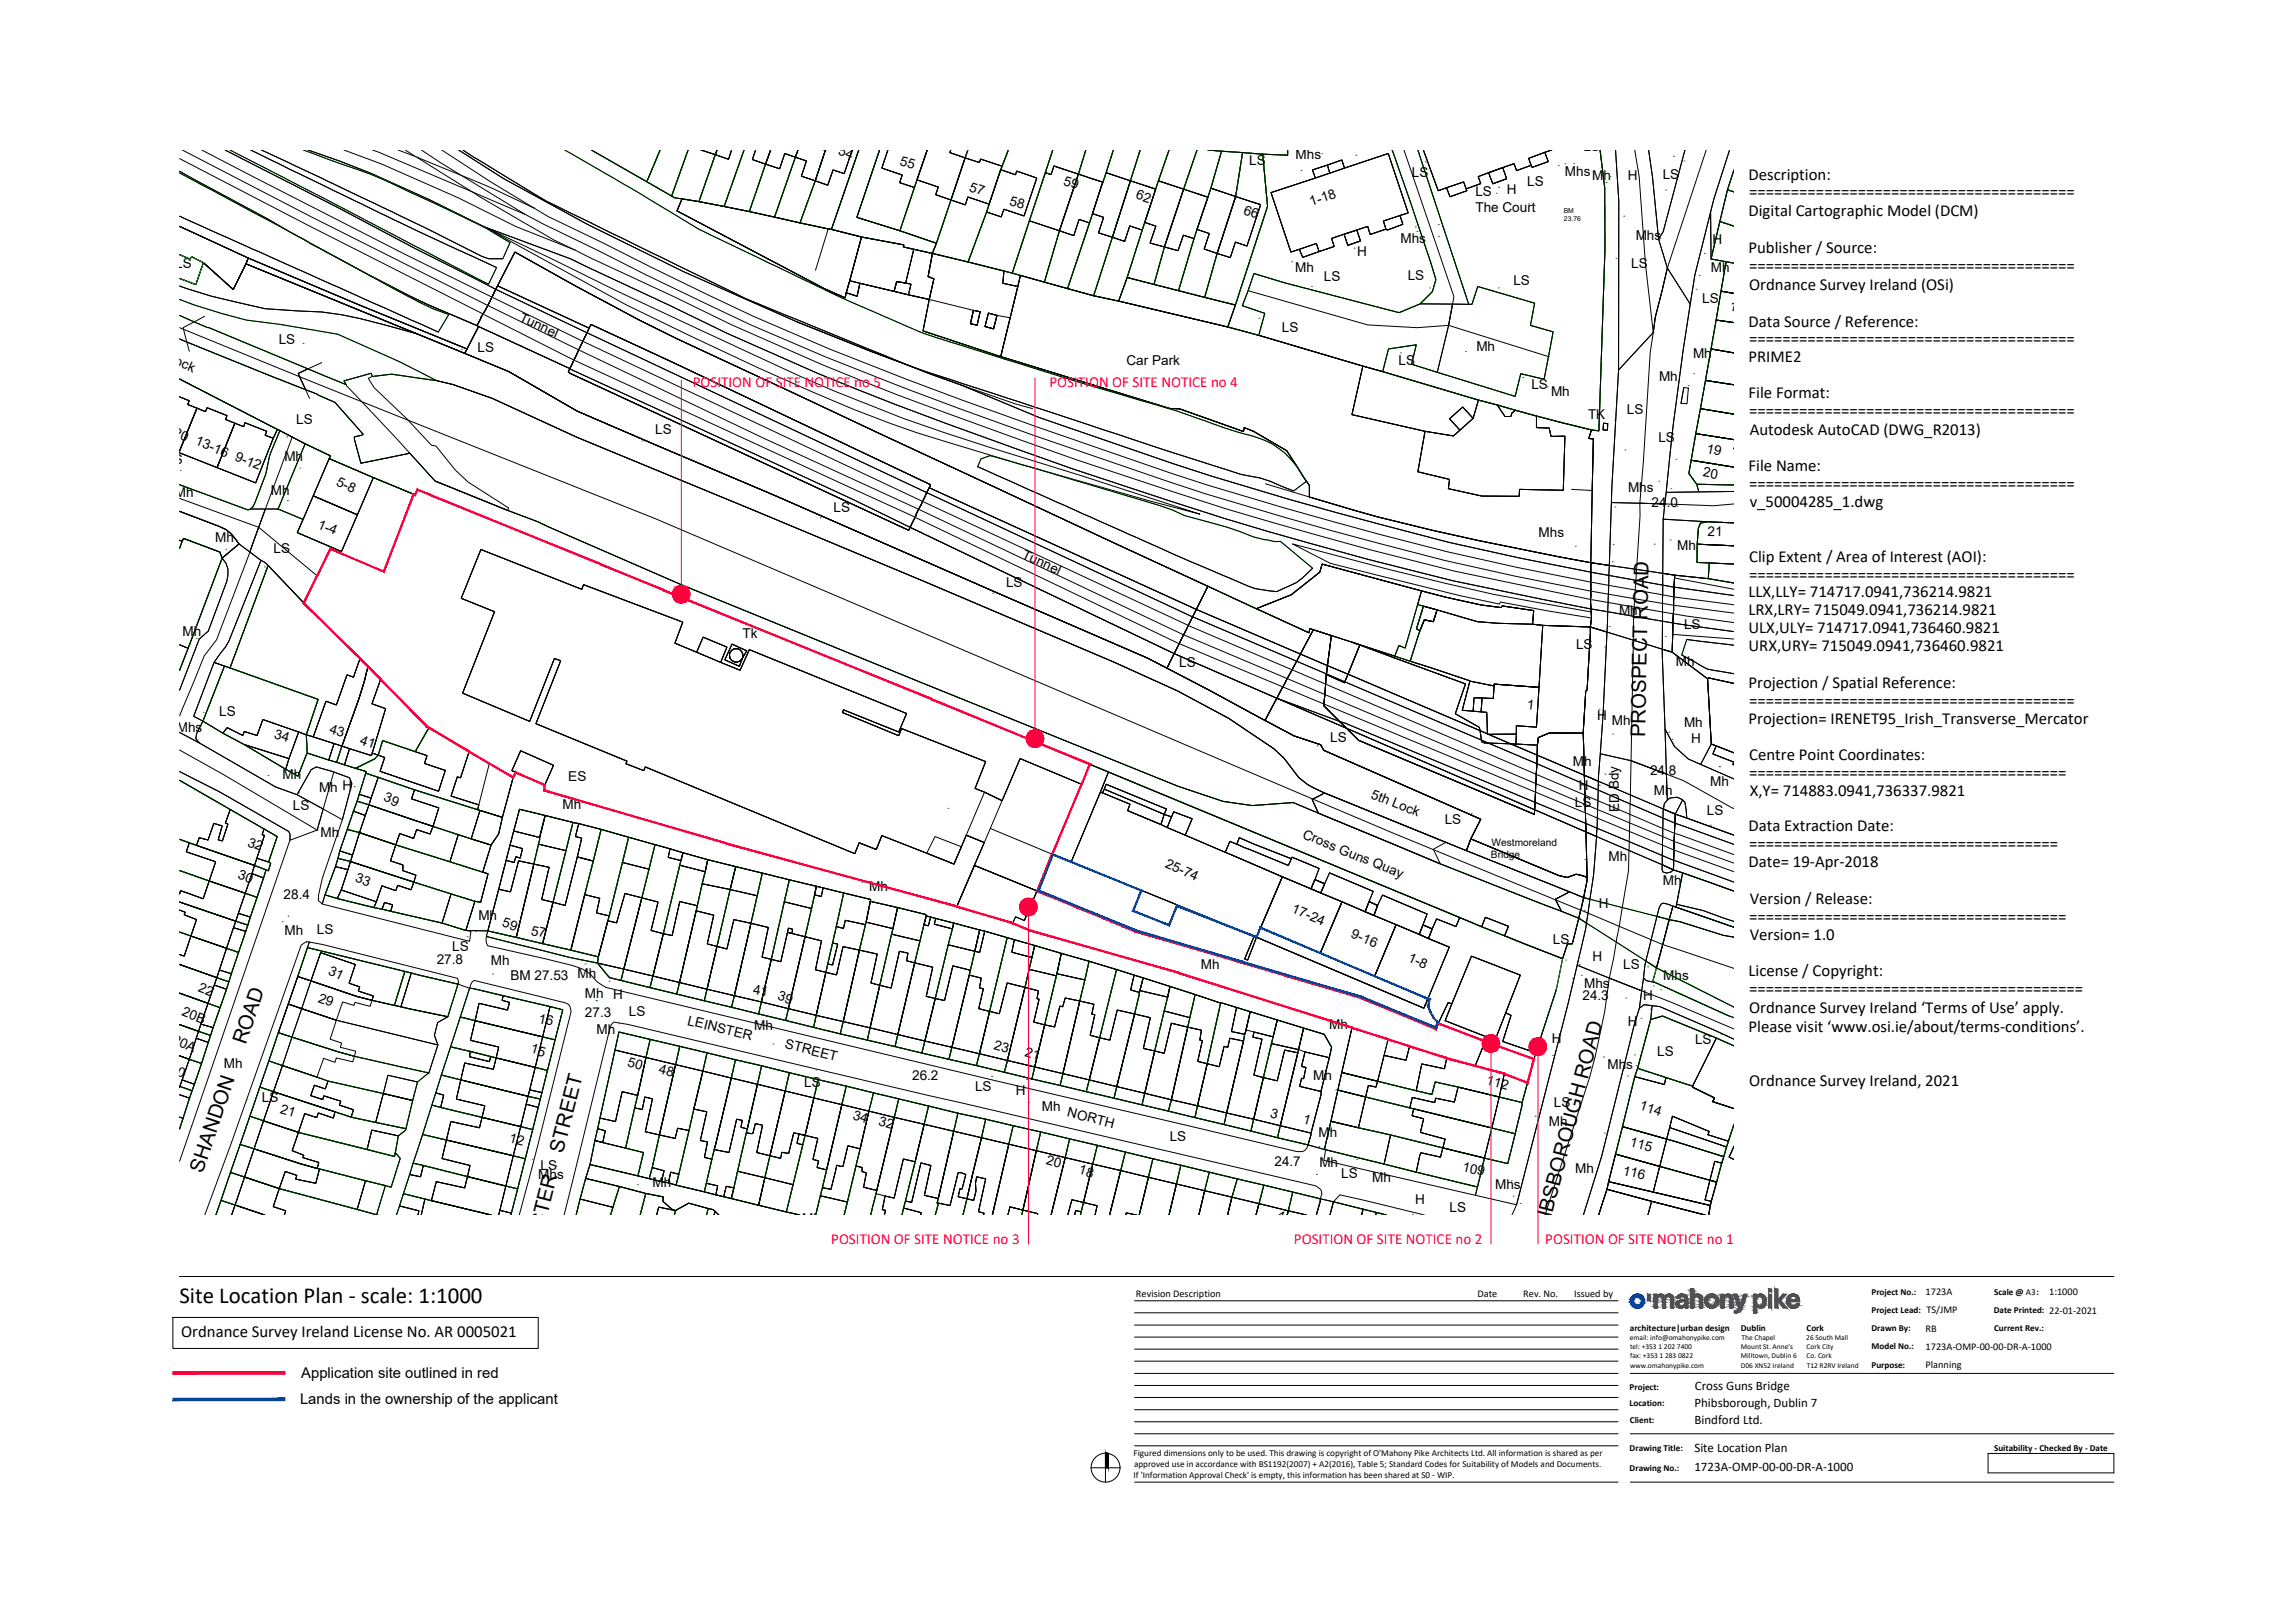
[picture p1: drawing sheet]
<svg xmlns="http://www.w3.org/2000/svg" width="420mm" height="297mm" viewBox="0 0 420 297" stroke-linecap="round" stroke-linejoin="round" font-family="sans-serif">
<defs><g id="words">
<text font-size="4.2" x="32.8" y="238.5">Site Location Plan - scale: 1:1000</text>
<g font-size="3.7">
<text x="301.2" y="134.9" transform="rotate(-89 301.2 134.9)">PROSPECT ROAD</text>
<text x="318.2" y="149.2" transform="rotate(21 318.2 149.2)">WHITWORTH</text>
<text x="45" y="191.3" transform="rotate(-72 45 191.3)">ROAD</text>
<text x="37.2" y="214.9" transform="rotate(-72 37.2 214.9)">SHANDON</text>
<text x="103.1" y="211.2" transform="rotate(-76 103.1 211.2)">STREET</text>
<text x="282.6" y="228" transform="rotate(-75 282.6 228)">PHIBSBOROUGH ROAD</text>
<text x="98.4" y="229.4" transform="rotate(-76 98.4 229.4)">ULSTER</text>
</g>
<g font-size="3.1">
<text x="320.1" y="32.9">Description:</text>
<text x="320.1" y="39.6">Digital Cartographic Model (DCM)</text>
<text x="320.2" y="36.1">=======================================</text>
<text x="320.1" y="46.3">Publisher / Source:</text>
<text x="320.2" y="49.6">=======================================</text>
<text x="320.2" y="53">Ordnance Survey Ireland (OSi)</text>
<text x="320.1" y="59.8">Data Source / Reference:</text>
<text x="320.2" y="63">=======================================</text>
<text x="320.1" y="66.3">PRIME2</text>
<text x="320.1" y="72.9">File Format:</text>
<text x="320.2" y="76.1">=======================================</text>
<text x="320.3" y="79.6">Autodesk AutoCAD (DWG_R2013)</text>
<text x="320.1" y="86.2">File Name:</text>
<text x="320.2" y="89.4">=======================================</text>
<text x="320.3" y="92.8">v_50004285_1.dwg</text>
<text x="320.2" y="102.8">Clip Extent / Area of Interest (AOI):</text>
<text x="320.2" y="106.1">=======================================</text>
<text x="320.1" y="109.3">LLX,LLY= 714717.0941,736214.9821</text>
<text x="320.1" y="112.6">LRX,LRY= 715049.0941,736214.9821</text>
<text x="320.1" y="115.9">ULX,ULY= 714717.0941,736460.9821</text>
<text x="320.1" y="119.1">URX,URY= 715049.0941,736460.9821</text>
<text x="320.1" y="125.9">Projection / Spatial Reference:</text>
<text x="320.2" y="129.1">=======================================</text>
<text x="320.1" y="132.5">Projection= IRENET95_Irish_Transverse_Mercator</text>
<text x="320.2" y="139.1">Centre Point Coordinates:</text>
<text x="320.2" y="142.4">======================================</text>
<text x="320.3" y="145.7">X,Y= 714883.0941,736337.9821</text>
<text x="320.1" y="152.2">Data Extraction Date:</text>
<text x="320.2" y="155.4">=====================================</text>
<text x="320.1" y="158.7">Date= 19-Apr-2018</text>
<text x="320.3" y="165.5">Version / Release:</text>
<text x="320.2" y="168.7">======================================</text>
<text x="320.3" y="172">Version= 1.0</text>
<text x="320.1" y="178.7">License / Copyright:</text>
<text x="320.2" y="182">========================================</text>
<text x="320.2" y="185.4">Ordnance Survey Ireland ‘Terms of Use’ apply.</text>
<text x="320.1" y="188.9">Please visit ‘www.osi.ie/about/terms-conditions’.</text>
<text x="320.2" y="198.7">Ordnance Survey Ireland, 2021</text>
<text x="33.2" y="244.8">Ordnance Survey Ireland License No. AR 0005021</text>
</g>
<g font-size="2.8" fill="#ff003f">
<text x="126.8" y="70.9">POSITION OF SITE NOTICE no 5</text>
<text x="192.1" y="70.9">POSITION OF SITE NOTICE no 4</text>
<text x="152.2" y="227.6">POSITION OF SITE NOTICE no 3</text>
<text x="236.9" y="227.6">POSITION OF SITE NOTICE no 2</text>
<text x="282.9" y="227.6">POSITION OF SITE NOTICE no 1</text>
</g>
<g font-size="2.7">
<text x="54.9" y="257">Lands in the ownership of the applicant</text>
<text x="55.1" y="252.2">Application site outlined in red</text>
</g>
<g font-size="2.5">
<text x="148.9" y="26.8" transform="rotate(21 148.9 26.8)">53</text>
<text x="153.3" y="28.1" transform="rotate(23 153.3 28.1)">54</text>
<text x="237.2" y="29.1">Mhs</text>
<text x="289.9" y="27.7">LS</text>
<text x="164.6" y="30.2" transform="rotate(16 164.6 30.2)">55</text>
<text x="177.3" y="34.9" transform="rotate(19 177.3 34.9)">57</text>
<text x="194.6" y="33.9" transform="rotate(16 194.6 33.9)">59</text>
<text x="228.7" y="30.3">LS</text>
<text x="258.5" y="32.4">LS</text>
<text x="270.1" y="35.9">LS</text>
<text x="275.9" y="35.6">H</text>
<text x="279.6" y="34">LS</text>
<text x="286.5" y="32.3">Mhs</text>
<text x="291.5" y="32.9">Mh</text>
<text x="298" y="32.9">H</text>
<text x="304.4" y="32.8">LS</text>
<text x="184.7" y="37.5" transform="rotate(15 184.7 37.5)">58</text>
<text x="207.8" y="36.3" transform="rotate(19 207.8 36.3)">62</text>
<text x="227.5" y="39.1" transform="rotate(20 227.5 39.1)">66</text>
<text x="240.1" y="37.7" transform="rotate(-18 240.1 37.7)">1-18</text>
<text x="270.1" y="38.9">The Court</text>
<text x="248.5" y="46.8">H</text>
<text x="256.4" y="44.4">Mhs</text>
<text x="299.5" y="44">Mhs</text>
<text x="313.5" y="44.6">H</text>
<text x="32.1" y="49">LS</text>
<text x="237.1" y="49.8">Mh</text>
<text x="242.4" y="51.5">LS</text>
<text x="257.7" y="51.3">LS</text>
<text x="277.1" y="52.1">LS</text>
<text x="298.6" y="49">LS</text>
<text x="313.2" y="49.8">Mh</text>
<text x="317.4" y="51.8" transform="rotate(11 317.4 51.8)">13</text>
<text x="94.9" y="58.7" transform="rotate(25 94.9 58.7)">Tunnel</text>
<text x="311.6" y="55.4">LS</text>
<text x="316.5" y="56.7" transform="rotate(14 316.5 56.7)">14</text>
<text x="26.7" y="64.4" transform="rotate(24 26.7 64.4)">6th Lock</text>
<text x="51" y="62.9">LS</text>
<text x="87.4" y="64.3">LS</text>
<text x="234.7" y="60.8">LS</text>
<text x="270.3" y="64.2">Mh</text>
<text x="310" y="65.6">Mh</text>
<text x="206.2" y="66.8">Car Park</text>
<text x="256.1" y="66.8">LS</text>
<text x="280.4" y="71.1">LS</text>
<text x="303.7" y="69.8">Mh</text>
<text x="54.2" y="77.7">LS</text>
<text x="284" y="72.5">Mh</text>
<text x="290.7" y="76.7">TK</text>
<text x="297.8" y="75.8">LS</text>
<text x="28.3" y="78.4" transform="rotate(22 28.3 78.4)">17-20 13-16 9-12</text>
<text x="120" y="79.5">LS</text>
<text x="303.6" y="80.9">LS</text>
<text x="312.3" y="82.9" transform="rotate(12 312.3 82.9)">19</text>
<text x="30.5" y="84.9">LS</text>
<text x="52.1" y="84.4">Mh</text>
<text x="61.4" y="88.7" transform="rotate(25 61.4 88.7)">5-8</text>
<text x="311.7" y="87.2" transform="rotate(10 311.7 87.2)">20</text>
<text x="32" y="90.9">Mh</text>
<text x="49.6" y="90.6">Mh</text>
<text x="152.6" y="93.7">LS</text>
<text x="298.1" y="90.1">Mhs</text>
<text x="302.4" y="92.7">24.0</text>
<text x="39.4" y="99.2">Mh</text>
<text x="50.1" y="101.2">LS</text>
<text x="58" y="96.6" transform="rotate(23 58 96.6)">1-4</text>
<text x="281.7" y="98.2">Mhs</text>
<text x="307.1" y="100.7">Mh</text>
<text x="312.6" y="98.1" transform="rotate(1 312.6 98.1)">21</text>
<text x="184.2" y="107.4">LS</text>
<text x="186.9" y="102.1" transform="rotate(25 186.9 102.1)">Tunnel</text>
<text x="296.4" y="112.6">Mh</text>
<text x="33.4" y="116.4">Mh</text>
<text x="136" y="116.7">Tk</text>
<text x="288.5" y="118.8">LS</text>
<text x="308.3" y="115">LS</text>
<text x="215.9" y="122.2">LS</text>
<text x="306.8" y="121.9">Mh</text>
<text x="40.1" y="131.1">LS</text>
<text x="279.5" y="129.8" transform="rotate(6 279.5 129.8)">1</text>
<text x="292.4" y="131.9">H</text>
<text x="32.4" y="134">Mhs</text>
<text x="50.1" y="135.1" transform="rotate(17 50.1 135.1)">34</text>
<text x="60.2" y="134.1" transform="rotate(17 60.2 134.1)">43</text>
<text x="65.8" y="136.1" transform="rotate(20 65.8 136.1)">41</text>
<text x="243.5" y="135.9">LS</text>
<text x="295.1" y="132.6">Mh</text>
<text x="308.3" y="133.1">Mh</text>
<text x="309.6" y="136">H</text>
<text x="51.7" y="142.6">Mh</text>
<text x="104" y="142.9">ES</text>
<text x="287.9" y="140.2">Mh</text>
<text x="302.1" y="141.9">24.8</text>
<text x="313.1" y="143.9">Mh</text>
<text x="53.6" y="148.2">LS</text>
<text x="58.4" y="144.9">Mh H</text>
<text x="70.1" y="146.5" transform="rotate(25 70.1 146.5)">39</text>
<text x="103" y="148.1">Mh</text>
<text x="250.9" y="146" transform="rotate(21 250.9 146)">5th Lock</text>
<text x="288.3" y="147.7">LS</text>
<text x="289" y="144.5">H</text>
<text x="296.4" y="148.6" transform="rotate(-91 296.4 148.6)">ED Bdy</text>
<text x="302.8" y="145.5">Mh</text>
<text x="312.5" y="149.1">LS</text>
<text x="45.2" y="154.8" transform="rotate(23 45.2 154.8)">32</text>
<text x="58.7" y="153.3">Mh</text>
<text x="238.3" y="153.3" transform="rotate(22 238.3 153.3)">Cross Guns Quay</text>
<text x="264.5" y="150.8">LS</text>
<text x="43.4" y="160.7" transform="rotate(21 43.4 160.7)">30</text>
<text x="64.9" y="161.3" transform="rotate(22 64.9 161.3)">33</text>
<text x="213.2" y="158.7" transform="rotate(24 213.2 158.7)">25-74</text>
<text x="294.5" y="157.6">Mh</text>
<text x="304.4" y="161.9">Mh</text>
<text x="51.9" y="164.5">28.4</text>
<text x="159.1" y="163">Mh</text>
<text x="236.3" y="166.9" transform="rotate(22 236.3 166.9)">17-24</text>
<text x="292.7" y="166.2">H</text>
<text x="52.1" y="171.1">Mh</text>
<text x="58" y="170.9">LS</text>
<text x="87.6" y="168.4">Mh</text>
<text x="91.8" y="169.5" transform="rotate(17 91.8 169.5)">59</text>
<text x="97.1" y="171.1" transform="rotate(11 97.1 171.1)">57</text>
<text x="247.2" y="171.5" transform="rotate(23 247.2 171.5)">9-16</text>
<text x="284.3" y="172.7">LS</text>
<text x="59.9" y="178.3" transform="rotate(26 59.9 178.3)">31</text>
<text x="80" y="176.3">27.8</text>
<text x="82.8" y="174">LS</text>
<text x="89.9" y="176.7">Mh</text>
<text x="93.5" y="179.3">BM 27.53 Mh</text>
<text x="219.8" y="177.3">Mh</text>
<text x="257.6" y="175.9" transform="rotate(24 257.6 175.9)">1-8</text>
<text x="291.6" y="176">H</text>
<text x="297.2" y="177.4">LS</text>
<text x="304.5" y="179.3">Mhs</text>
<text x="33.2" y="185.8" transform="rotate(21 33.2 185.8)">20B</text>
<text x="36.1" y="181.4" transform="rotate(21 36.1 181.4)">22</text>
<text x="58.1" y="183.3" transform="rotate(20 58.1 183.3)">29</text>
<text x="107" y="182.6">Mh</text>
<text x="112.3" y="182.8">H</text>
<text x="115.1" y="185.9">LS</text>
<text x="137.8" y="181.8" transform="rotate(8 137.8 181.8)">41</text>
<text x="142.2" y="182.8" transform="rotate(21 142.2 182.8)">39</text>
<text x="289.7" y="183.1">24.3</text>
<text x="290" y="180.8">Mhs</text>
<text x="300.8" y="183">H</text>
<text x="31.4" y="191" transform="rotate(24 31.4 191)">20A</text>
<text x="98.5" y="187.2" transform="rotate(11 98.5 187.2)">16</text>
<text x="107.1" y="186.1">27.3</text>
<text x="109.2" y="189.3">Mh</text>
<text x="125.8" y="187.5" transform="rotate(14 125.8 187.5)">LEINSTER</text>
<text x="138.1" y="188.5">Mh</text>
<text x="143.6" y="191.9" transform="rotate(14 143.6 191.9)">STREET</text>
<text x="243.3" y="188.3">Mh</text>
<text x="284.1" y="190.9">H</text>
<text x="298" y="187.8">H</text>
<text x="310.3" y="191.1">LS</text>
<text x="31" y="196.3" transform="rotate(23 31 196.3)">20</text>
<text x="41" y="195.4">Mh</text>
<text x="97" y="192.6" transform="rotate(17 97 192.6)">15</text>
<text x="114.8" y="195" transform="rotate(16 114.8 195)">50</text>
<text x="120.5" y="196.3" transform="rotate(15 120.5 196.3)">48</text>
<text x="167" y="197.6">26.2</text>
<text x="181.8" y="192.1" transform="rotate(16 181.8 192.1)">23</text>
<text x="187.5" y="193.3" transform="rotate(16 187.5 193.3)">21</text>
<text x="240.4" y="197.7">Mh</text>
<text x="294.3" y="195.7">Mhs</text>
<text x="303.4" y="193.3">LS</text>
<text x="47.9" y="201.7">LS</text>
<text x="51.2" y="203.7" transform="rotate(17 51.2 203.7)">21</text>
<text x="147.2" y="198.9">LS</text>
<text x="178.5" y="199.6">LS</text>
<text x="186" y="200.4">H</text>
<text x="190.7" y="203.3">Mh</text>
<text x="272" y="198.4" transform="rotate(16 272 198.4)">112</text>
<text x="284.5" y="202.6">LS</text>
<text x="300" y="203" transform="rotate(17 300 203)">114</text>
<text x="93.1" y="209.1" transform="rotate(14 93.1 209.1)">12</text>
<text x="156" y="204.7" transform="rotate(18 156 204.7)">34</text>
<text x="160.7" y="205.8" transform="rotate(17 160.7 205.8)">32</text>
<text x="195.3" y="204.3" transform="rotate(14 195.3 204.3)">NORTH</text>
<text x="214.2" y="208.8">LS</text>
<text x="232.4" y="204.4" transform="rotate(17 232.4 204.4)">3</text>
<text x="238.4" y="205.6" transform="rotate(15 238.4 205.6)">1</text>
<text x="241.4" y="208.1">Mh</text>
<text x="283.6" y="206.1">Mh</text>
<text x="298.3" y="209.8" transform="rotate(14 298.3 209.8)">115</text>
<text x="98.5" y="215.8">Mhs</text>
<text x="99" y="214.1">LS</text>
<text x="191.4" y="213" transform="rotate(15 191.4 213)">20</text>
<text x="197.3" y="214.7" transform="rotate(17 197.3 214.7)">18</text>
<text x="233.3" y="213.4">24.7</text>
<text x="241.5" y="213.5">Mh</text>
<text x="245.6" y="215.5">LS</text>
<text x="267.6" y="214.3" transform="rotate(12 267.6 214.3)">109</text>
<text x="288.4" y="214.7">Mh</text>
<text x="297" y="215" transform="rotate(13 297 215)">116</text>
<text x="119.5" y="217.3">Mh</text>
<text x="251.2" y="216.4">Mh</text>
<text x="259.1" y="220.4">H</text>
<text x="265.4" y="221.7">LS</text>
<text x="273.7" y="217.6">Mhs</text>
<text x="146.8" y="223.8">Mh</text>
<text x="233.6" y="223.2" transform="rotate(20 233.6 223.2)">4</text>
<text x="238.4" y="224.3" transform="rotate(11 238.4 224.3)">2</text>
</g>
<g font-size="2.4">
<text x="310.2" y="257.5">Phibsborough, Dublin 7</text>
<text x="310.3" y="254.5">Cross Guns Bridge</text>
<text x="310.2" y="260.7">Bindford Ltd.</text>
<text x="310.2" y="269.3">1723A-OMP-00-00-DR-A-1000</text>
<text x="310.2" y="265.8">Site Location Plan</text>
</g>
<g font-size="1.9">
<text x="273.1" y="154.9">Westmoreland</text>
<text x="273" y="157.1">Bridge</text>
<text x="208" y="237.4">Revision Description</text>
<text x="270.5" y="237.4">Date</text>
<text x="278.9" y="237.4">Rev. No.</text>
<text x="288.2" y="237.4">Issued by</text>
<text x="352.5" y="237.1">1723A</text>
<text x="375.1" y="237.1">1:1000</text>
<text x="352.5" y="243.7">RB</text>
<text x="352.5" y="247">1723A-OMP-00-00-DR-A-1000</text>
<text x="352.5" y="250.3">Planning</text>
</g>
<g font-size="1.7">
<text x="342.6" y="237">Project No.:</text>
<text x="365.1" y="237">Scale @ A3:</text>
<text x="298.4" y="243.7">architecture|urban design</text>
<text x="318.7" y="243.7">Dublin</text>
<text x="330.7" y="243.7">Cork</text>
<text x="342.6" y="243.7">Drawn By:</text>
<text x="342.6" y="240.3">Project Lead: TS/JMP</text>
<text x="365" y="240.3">Date Printed: 22-01-2021</text>
<text x="365.1" y="243.7">Current Rev.:</text>
<text x="342.6" y="247">Model No.:</text>
<text x="342.6" y="250.3">Purpose:</text>
<text x="298.4" y="257.4">Location:</text>
<text x="298.4" y="254.3">Project:</text>
<text x="298.4" y="260.5">Client:</text>
<text x="207.5" y="266.4">Figured dimensions only to be used. This drawing is copyright of O'Mahony Pike Architects Ltd. All information is shared as per</text>
<text x="207.6" y="268.4">approved use in accordance with BS1192(2007) + A2(2016), Table 5; Standard Codes for Suitability of Models and Documents.</text>
<text x="298.4" y="269.1">Drawing No.:</text>
<text x="298.4" y="265.6">Drawing Title:</text>
<text x="365.1" y="265.6">Suitability - Checked By - Date</text>
<text x="207.5" y="270.5">If 'Information Approval Check' is empty, this information has been shared at S0 - WIP.</text>
</g>
<g font-size="1.4">
<text x="298.4" y="245.3">email: info@omahonypike.com</text>
<text x="318.8" y="245.3">The Chapel</text>
<text x="330.7" y="245.3">26 South Mall</text>
<text x="298.4" y="247">tel: +353 1 202 7400</text>
<text x="298.4" y="248.6">fax: +353 1 283 0822</text>
<text x="298.4" y="250.3">www.omahonypike.com</text>
<text x="318.7" y="247">Mount St. Anne's</text>
<text x="318.7" y="248.6">Milltown, Dublin 6</text>
<text x="318.7" y="250.3">D06 XN52 Ireland</text>
<text x="330.7" y="247">Cork City</text>
<text x="330.7" y="248.6">Co. Cork</text>
<text x="330.8" y="250.3">T12 R2RV Ireland</text>
</g>
<g font-size="1.2">
<text x="286.3" y="38.9">BM</text>
<text x="286.3" y="40.4">23.76</text>
</g>
</g></defs>
<g fill="none" stroke="#000" stroke-width=".18">
<path d="M138.3 27.5l-.6 1.7 2.5 .8M140.2 30l-3 8.7-4.6-.9 3.6-10.3-3.6 10.3-4.6-.9 3-8.6 2.4 .9 .5-1.7-.5 1.7-2.4-.9 .3-.8-.3 .8-2.7-.8 2.7 .8-3 8.6-4.4-.7-.6-.3 3-8.4-3 8.4-4.6-2.6 2.4-5.8-2.4 5.8-10.1-5.8 15.3 8.7 1.3 .2-1 2.2 27 14.2 3.8 1.7 .2-.9 2 .6 .5-2.4 12.7 3-1.1 5.8 14.2 4.7 30.9 9.4 1.9 .1 11.7 4.2 .1-.7 1.7 .6 6.1 3.6 4.1 6.3v2.2a299.3 299.3 0 0 0 30.9 7.9l20.6 4.1v1.7a466.8 466.8 0 0 1-46.6-10.9 652.7 652.7 0 0 1-54.3-17.4l-14.3-5.9-5.9-2.1a591.1 591.1 0 0 1-62.5-27.3l-15.4-8.4-8.2-5.2 8.2 5.2a497.2 497.2 0 0 0 74.1 34.2l9.7 3.6 14.3 5.9a734.8 734.8 0 0 0 74.9 22.9l13 2.8 13 2.6 .1 6.7-25.3-5.1a738.4 738.4 0 0 1-79.5-24 541.6 541.6 0 0 1-63.8-26.3l-18.3-8.6-15.6-5.8-10.2-5.1-10.8-4.8-5.6-2.2-5.8-2 5.8 2 5.6 2.2 10.8 4.8 10.2 5.1M140.2 30l2.5 .9 1-2.8 1.9 .7-3.8 10.9-4.6-1zM145.6 28.8l2 .6-.9 2.8 2.6 .9-2.8 7.7-4.7-1.1zM145.6 28.8l-1.9-.7-1 2.8-2.5-.9 .9-2.5-.9 2.5M145.6 28.8l.5-1.3-.5 1.3 2 .6-.9 2.8 2.6 .9M151.1 27.5l-1.8 5.6M157.2 27.5l-5 14.5-5.7-1.2 2.8-7.7 2.2 .8 1-2.8 2 .7 1.5-4.3-1.5 4.3-2-.7-1 2.8-2.2-.8M161 27.5l-4.1 12.3 7.8 2.4 2.7-7.9-2.7-.9 .5-1.4-3.8-1.2 1.1-3.3-1.1 3.3 3.8 1.2-.5 1.4 2.7 .9 2.3-6.8-1.8 5.4 3.9 1.3-.5 1.4 2.8 1 2.6-7.7M167.9 32.9l3.9 1.3-.5 1.4 2.8 1-2.7 7.9-6.7-2.3zM174.1 27.5l-.2 .4 2.8 1M174.1 36.6l2.6 .9 .5-1.4 3.9 1.3-3.9 10.5-6.5-1.5z"/>
<path d="M176.7 28.9l2.6 .8 .2-.6 4 1.3-2.4 7-3.9-1.3-.5 1.4-2.6-.9zM176.7 28.9l.5-1.4-.5 1.4 2.6 .8 .2-.6 4 1.3M183.2 31.1l2.7 .9 .2-.7 3.7 1.3-2.3 6.9-3.7-1.2-.5 1.4-2.7-.9zM191.4 31.6l1 .3 .5-1.5 4.5 1.5-3.4 10.3-5.5-1.8zM197.4 31.9l4.5 1.4-2.4 7.5-1.9-.6-1 2.9-2.6-.9zM200 39.1l2 .7-.9 2.8 2.6 .8-3.5 10.7-4.8-1.3zM202.5 31.6l4.5 1.5-3.3 10.3-2.6-.8 .9-2.8-2-.7zM207 33.1l4.6 1.5-2.5 7.5-2.3-.8-.9 2.9-2.2-.8zM212.1 33.1l4.6 1.5-3.5 10.6-2.6-.7 1-3.1-2-.7zM216.7 34.6l4.4 1.5-2.5 7.6-2-.7-.9 2.9-2.5-.7zM221.7 34.4l4.5 1.6-3.4 10.4-2.3-.8 .9-2.9-2.3-.7zM223.6 27.7l3.9 .2-1.3 8.1-4.5-1.6z"/>
<path d="M226.2 36l4.6 1.5-2.5 7.5-2.1-.7-1 2.8-2.4-.7zM227.5 27.9l3.7 .3 .9 9.5-5.9 18.1-5.7-1.4 2.3-8 2.4 .7 1-2.8 2.1 .7 2.5-7.5-4.6-1.5zM232.7 35.2l8.1-2.6-.5-1.5 5.3-1.8 .6 1.5 8-2.7 3.6 10.9-1.5 .4 .5 1.6-2.8 1.1-.3-.2-2.8 1-.5-1.5-2 .7 .7 2-2.4 .8-.6-2-2.3 .7 .4 1.5-5.7 2-.6-1.5-1.6 .5zM232.7 35.2l21.5-7.1 3.6 10.9-4.5 1.5 .4 1.4-2.8 1-.5-1.5-6.6 2.2 .4 1.5-2.7 .9-.5-1.4-4.7 1.5zM240.3 31.1l2.7-.9 .4 1.5-2.6 .9zM243 30.2l2.6-.9 .6 1.5-2.8 .9zM254.8 27.5a545 545 0 0 1 8.1 23.7l-.7 2.2-2.2 2.2-3.9 1.6-20.9-5.4-5.6-1.7-2.2 5.9 4.1 1.3-1.1 4.1-5.6-1.6 7.3-22.1-.9-9.5 4.5 .2v-.9v.9l-4.5-.2-10.1-.7 2.5 .2-2.5 8.4-4.4-1.5 2.4-7.1-2.4 7.1-4.6-1.5 1.9-5.6-2.4 7.1-4.6-1.5 1.7-5.6-1.7 5.6-4.5-1.5 1.3-4.1-1.9 5.8-4.5-1.4 1.4-4.4-1.4 4.4-4.5-1.5-.5 1.5-1-.3 1.3-4.1-7.4 22.5-8.1-2.1 3.4-9.1 2.7 .9 .5-1.4 3.7 1.2 2.3-6.9-3.7-1.3-.2 .7-2.7-.9 1.4-3.6-1.1 2.9M259.6 27.5l9.3 28.2h.6l1-3.3 10.5 3.1-.8 4 4.1 1.2-1.6 8.7-4.3-1-1 4.1-19-5.8 .9-3.6-5.1 .8-1.1 4.1 17.6 5.2 10.6 2.9 10.1 2.6 1.3 .2 1.1-33.1v-11.5l-.9-6.8 .9 6.8v11.5l-1.1 33.1-1.3-.2-.5 1.5 .8 .1-.5 22.7 3.4 .5 .5-14.4 1.2-21.4 .1-30.9-.6-9.3M260.6 27.5l2.7 7.4 4.7-1.6 .4 1.3 2.7-1-.5-1.3 6.6-2.3 .5 1.2 2.6-.9-.4-1.3 4.2-1.5-1.3 .4 .6 1.7-2.9 1-.2-.3-2.6 .9-.5-1.2-2.1 .7 .7 2-2.5 .9-.8-2-1.9 .7 .5 1.3-2.7 1 .1 .3-3 1.1-.7-1.6-1.5 .5zM264.8 34.4l3.2-1.1 .5 1.6-3 1.1zM272.5 31.6l2.6-.9 .7 2-2.5 .9zM279.9 29l2.9-1.1 .6 1.7-2.9 1z"/>
<path d="M301.8 27.5l.7 5 1.1 11.3 .9-1.4 4-14.9M313.2 38.8l.1 8.6 2.7 .5-6.8 38.7 1.4 2 .4 1.4-6 .1a502.3 502.3 0 0 1 5.3-39.8zM316.6 27.5l-2.8 8.9-.6 2.4 .1 8.6 3-12.7 1.1-3.6-1.1 3.6 1.1 .4-1.1-.4-1.4 5.8 2.5 .9-2.5-.9-1.6 6.9 4.1 .8-1.4-.3-.9 5.4 2.3 .4-2.3-.4-.9 5.3 3.2 .4-3.2-.4-.9 5.3 4.1 .7-4.1-.7-1.1 5.7 5.2 .8-5.2-.8-.9 5.2 6.1 1-6.1-1-.8 4.6 6.9 1.1-6.9-1.1-.9 4.8 7.8 1.3-7.8-1.3-.4 2.4 1.4 2 6.8 .2-6.8-.2 .4 1.4 6.4-.1M32.9 41.4l12.6 5.8 20.2 8.6 19.8 8.1 2.1-4.1a220.8 220.8 0 0 1-27.2-13.3l-3.5-1.9-7.7-4.4-16.3-8.8 16.3 8.8 7.7 4.4 8.2 4.4a185.5 185.5 0 0 0 22.2 10.6l3.4-6.7-14.7-7.4-14.1-7.5-20.7-10.5 20.7 10.5 14.1 7.5 14.7 7.4 3.6-6.8a483.7 483.7 0 0 0 50.3 25.5l85.4 39.8 6.4-2.5 5.2-4.2 .4-1.5 18.3 4.9 6.6 1.7 4.3 .9 3.6 .5 .2-.3 5.8 .8-.2 2.5 1.8 .3 8.8 .3 .2-1.7-.1-1.7-25.3-5.1a738.4 738.4 0 0 1-79.5-24 541.6 541.6 0 0 1-63.8-26.3l-18.3-8.6-15.6-5.8M88.8 41.6l12.5 5.9 11.3 5.6a1490.7 1490.7 0 0 0 40.5 18.6l12.2 4.9 7.6 2.6 25.1 7.9 21.7 7a1099.1 1099.1 0 0 1-52-15 277.5 277.5 0 0 1-28.9-11.8l-24.1-11.5zM90.7 52.9l16.8 8-3.2 6.6-17-7.9zM91.1 52.3l16.8 7.8-.4 .8-16.8-8zM108.2 59.4l15 6.9 47.2 22.4-.3 .6-.4 .9-62.2-29.3zM155.6 51.4l1.8 .4-.5 2.4-2-.6zM157.7 43.4l7.8 1.4-.1 .4 1.9 .4-1.5 6.2-1.6-.3-.5 1.8-8.1-1.9zM164.2 51.5l2.6 .5-.5 2-2.6-.7zM167.3 45.6l3.4 .8-.8 4.2 1.1 .4-.9 3.8-3.8-.8 .5-2-1-.2z"/>
<path d="M178.2 56.8l1.2 .3-.5 2.4-1.2-.2zM181 57.3l1.5 .4-.6 2.5-1.6-.4zM183.8 49.6l3 .8-.5 2-2.7-.6zM186.8 50.4l13.4 3.7a480.7 480.7 0 0 1 49.3 12.9l-2 8.9 13.4 3-1.3 7.4 5.8 1.4-.2 1.7 6.1 1.4h6.8l.1-1.2 8 .1 .3-9.9-2.5 .1-.4-1.6h-2.3v-2.2l10.1 2.6-.5 1.5 .8 .1-.5 22.7a502.7 502.7 0 0 1-43.4-9.6l-8.1-2.4v-2.2l-4.1-6.3-6.1-3.6-1.7-.6-.1 .7-11.7-4.2-1.9-.1-30.9-9.4zM188.5 40.4l5.5 1.8-2.8 9.4-5.9-1.6zM194 42.2l2.6 .9 1-2.9 1.9 .6-4.1 12-4.2-1.2zM203.7 43.4l2.2 .8 .9-2.9 2.3 .8-2.7 8.7-1.6 4.3-4.6-1zM209.6 40.7l2 .7-1 3.1 2.6 .7-1.9 6.9-4.9-1.3zM213.2 45.2l2.5 .7 .9-2.9 2 .7-2.8 9.5-4.5-1.1zM219.1 42l2.3 .7-.9 2.9 2.3 .8-2.3 8-4.7-1.2zM237.9 45.6l3.1-1 .5 1.4-3 1.1zM246.1 42.9l2.3-.8 .7 2-2.4 .8z"/>
<path d="M253.3 40.5l3-1.1 .5 1.6-2.8 1.1-.3-.2zM32.9 69.4l17.9 9.2-.8 1.6-1.5-.5 .3-.8-3.9-1.5-.3 .7-1.6-.6-1.7-.7 .3-.7-3.7-1.5-.3 .7-3.2-1.3 .3-.7-1.8-.7 1.8 .7-.3 .7 1.7 .7-3.2 7.8 3.2-7.8 1.5 .6 .3-.7 3.7 1.5-.3 .7 1.7 .7-3.3 8.1-6.8-2.7 13.9 5.5 3.2-8.2 .8-1.6 .5 .2-2 4.7-.6 3.2-1.9 5.1-.5 .9-.4 .5-.5 .1-12.5-4.6M43 77.5l1.6 .6 .3-.7 3.9 1.5-.3 .8 1.5 .5-3.2 8.2-7.1-2.8zM104.3 67.5l51.8 23.9 10.5 5.1-.2 .6-62-28.7-.4-.3zM107.5 60.9l62.2 29.3-3.1 6.3-10.5-5.1-51.8-23.9zM249.5 67l21.2 6.2-1 3.4-1.9-2.1-2.4 2.2 1.9 2-1.2 1.1-5.2-.9-13.4-3zM260.9 78.9l5.2 .9 3.6-3.2 1-3.4 3.4 .9 1.4 2.1h1.1l.2-.6 .6-.5 3.9 1v2.2h2.3l.4 1.6 2.5-.1-.3 9.9-8-.1-.1 1.2h-6.8l-6.1-1.4 .2-1.7-5.8-1.4zM265.4 76.7l2.4-2.2 1.9 2.1-2.4 2.1zM274.1 74.1l3.3 1-.6 .5-.2 .6h-1.1zM293.6 77.5h.7v1.2h-.8zM32.9 98.9l.4 .2-.4 1.3 .7-1.9 6.6 2.5 .5 1.1-6.3 16.5-1.5-.6 1.5 .6-1.5 4.1 7.8-20.6a4 4 0 0 1 .8 4.3l-3.4 9.1-1.6 1.5-3.6 9.3M55.9 81.2l4.6 2.2-5 11.7-4.6-1.9z"/>
<path d="M57.3 90.7l8.1 3.5-2.9 6.8-8.1-3.5zM60.3 83.9l8.1 3.5-3 6.8-8.1-3.5zM68.4 87.4l7.3 3.1-5.4 14.1-9.8-4.2 .1-.3 1.9 .9zM169.7 90.2l48.6 22.7 88.3 37.8-.2 6.7-60.1-25-12.5-4.6-18.8-8.2-48.4-23.1zM170.1 89.3l48.9 22.2 87.7 37.5-.1 1.7-88.3-37.8-48.6-22.7zM236.6 99.6a757.4 757.4 0 0 0 36.9 9.2l17.8 3.2 .1 1.1-7.9-1.3-8.8-1.6-.2 .4-7.3-1.6-23.6-5.9zM304.5 95l8 .5-1.2 .2-.4 1-.2 2.9v3.3l2.2 .1-.2 2.9-8.3-1zM317.4 95.7l-4.9-.2-1.2 .2-.4 1-.2 2.9 6.7 .3-6.7-.3v3.3l6.7 .3-4.5-.2-.2 2.9 4.7 .8-4.7-.8-6.1-.6-.1 2.2 10.9 1.5-10.9-1.5-.2 6.5 11.1 1.6-11.1-1.6-.2 5.4 6.5 4.8 .2-.1 4.6 1-4.6-1-.2 .1 .7 12 4.1 1.6M317.4 82v.2M47.8 102.6l.6 .3 .7 .6-7 18.7-2.9-1 2.1-2.8 .6-1.2zM49.1 103.5l6.5 6.8 10.3 10.2-1.2 3.4-1.2-.4-1.9 5.5-1.9-.7-2.4 6.6-1.2-.4 2.1-6.5-16.1-5.8zM60.5 100.4l9.8 4.2 5.4-14.1 .3 .1 .4-1 94.1 38.3 32.4 13.4-6.8 16.4-3.5-1.4 5.4-12.8-11.2-4.7-3.3 7.7-3.3-1.5-1.7-.7 2-4.9-15.5-6.1-.5 1.3-10.3-4.2 .2-.5 10.1 4.1 1.5-3.4-28.8-11.7-1.7 3.8-3.6-1.5 1.2-2.8-4.4-1.8-1.2 2.8-3.9-1.7 1.4-3.8-18.2-6.9-.3 .9-18.5-7.3-3.6 8.9 6.1 2.5-5.8 14.9 12.3 5.1 4.5-11.5 1.1 .4-4.5 11.5 16.7 6.9-.2 .5 3.2 1.2 .3-.6 38.4 15.8 .8-2 3.1 1.3 1-2.6 13.3 5.2 2.2-5.2 3.3 1.3-5 11.7-42.2-11.6-33.4-9.7 .1-.9 1.6-3.6-6-2.7-1.6 3.6 .7 .3-.5 1-15.9-9.5-2.7-2.6-7.9-8.3-2.5-2.3-9.3-9.3z"/>
<path d="M88 100.6l18.5 7.3 .3-.9 18.2 6.9-1.4 3.8 11.9 5 1.7-3.8 28.8 11.7-1.5 3.4-10.1-4.1-.2 .5 10.3 4.2 .5-1.3 15.5 6.1-2 4.9 1.7 .7 3.3 1.5 3.3-7.7 11.2 4.7-8.1 19.6-11.5-4.7 1.8-4.2-3.3-1.3-2.2 5.2-13.3-5.2-1 2.6-3.1-1.3-.8 2-38.4-15.8-.3 .6-3.2-1.2 .2-.5-16.7-6.9 4.5-11.5-1.1-.4-4.5 11.5-12.3-5.1 5.8-14.9-6.1-2.5zM128.7 116.6l4.4 1.8-1.2 2.8-4.4-1.8zM134 117.9l2.7 1.2-.8 1.4-.5 1.4-2.7-1.1zM134 117.9l2.7 1.2-.8 1.4a1.23 1.23 0 0 0-.9-1.8 1.23 1.23 0 0 0-1.4 1.4 1.23 1.23 0 0 0 1.7 1l.6-.6-.5 1.4-2.7-1.1zM230 111.4l6.4-2.5 5.2-4.2 .4-1.5 18.3 4.9-3.1 10.5-1.1-.5-.8 2-15.5-5.1-.2 .8zM243.7 116.3l5.2 1.8-2.1 5.3-3.8-1.6zM247.6 117.5l7.7 2.6-.1 .3zM248.9 118.1l19.4 7.1-1.9 5.4 4.4 2.5 .2 .6-24.2-10.3zM260.3 108.1l4.4 1.2 6.5 1.4 3.6 .5 .2-.3 5.8 .8-.2 2.5-6.3-.1-3.8-.3-11-3.2zM260.6 110.9l2.5 .7-.7 2.2-1.6-.4-.8 2-.7-.3zM260.8 113.4l1.6 .4 .7-2.2 7.4 2.2 3.8 .3 6.3 .1 1.8 .3-.6 11.3-8.3-.6v.3l-4.4-.8-10.9-3.7 1.8-5.6zM282.4 114.5l8.8 .3-.6 11.5-.3 .2-.5 7.7-6.1-.1-2.1 .9-.1 1.4-4-.2 .1-3.4 3.7 .3z"/>
<path d="M291.2 114.8l3 .9-.7 15.1-.9 12.2-2.5-1.1-.3-7.7 .5-7.7 .3-.2zM291.2 104.7l15.3 2.8-.2 6.5-15-2.6zM291.2 103l15.4 2.3-.1 2.2-15.3-2.8zM291.2 103l3.4 .5-.4 12.2-3-.9a21.6 21.6 0 0 0 0-5.1zM291.3 111.4l15 2.6-.2 5.4-14.9-4.6 .2-1.7zM304.3 118.8l1.8 .6 6.5 4.8 .7 12-2 3.7-2.2-1-2.5-2.3-1.8-3.2zM304.4 104.9l2.2 .4-.5 14.1-1.8-.6zM37.2 132l17.4 10.1 1.6-4.3 10.8 3.4-2.3 7.2a92.2 92.2 0 0 0-3.3 10.2l-2.4 6.8-.7-.6v-1l.7-3 3.7-10.8 1.7-6.5-.4-1.1-3.2-1.2-2.9-.8-.9 .5-2.6 4.5-3.9-1.4-14-8-.7-.8 .2-1zM39.2 121.2l1.9 .7-3.9 10.1-1.7-.9zM41.1 121.9l17.1 6.1-2.1 6.5-8-2.8-1 2.9-2.4-.7-.3 .7-2.8-1.4-.8 1-3.6-2.2zM41.6 133.2l2.8 1.4 .3-.7 2.4 .7 1-2.9 6.6 2.3-1.8 4.8-8.2-2.5-3.9-2.1zM44.7 136.3l8.2 2.5-.6 2z"/>
<path d="M54.7 134l1.4 .5 .1 3.3-1.6 4.3-2.3-1.3zM56.1 134.5l5.1 1.6-1 3-4-1.3zM61.2 136.1l1.4 .5-1 2.9-1.4-.4zM62.6 136.6l1.4 .4-.9 3-1.5-.5zM64 137l4 1.3 .1-.5 1.1 .4-.6 .7-3.5 1.7-2-.6zM65.9 120.5l1.5 1.4a96.8 96.8 0 0 1-4.8 14.7l-5.3-1.7 2.4-6.6 1.9 .7 1.9-5.5 1.2 .4zM67.4 121.9l2.3 2.4-1.6 4.5 2.5 .9-2.6 8.6-5.4-1.7a96.8 96.8 0 0 0 4.8-14.7zM69.7 124.3l5.6 5.9 3.3 3-2.6 4.4-6-2.1-.8 2.7-1.1-.4 2.5-8.1-2.5-.9zM70 135.5l8.2 2.8-.5 1.4 3.8 1.3-1.2 3.8-10.7-3.6 .8-2.6-1.2-.4zM85.9 137.6l8 4.7-1.9 7.3-4.6-1.4 .3-.9-5.1-1.6 1.1-3.5 .6 .2zM95.3 137.4l6 2.7-1.6 3.6-6-2.7zM233.8 127.8l12.5 4.6 60.1 25v1.8z"/>
<path d="M242.8 123.4l3.4 1.6 .6-1.6 24.2 10.3 .3 2.1 .4 .2 4.8 .1 4.9 2.1-.4 10-34.5-14.9-4.1-4.1zM243 121.8l3.8 1.6-.6 1.6-3.4-1.6zM246.5 133.3l34.5 14.9-.1 .8-32.2-13.5zM255.3 120.1l13.8 4.6-1.4 5.3 4.5 .4 .1 3.9-1.3-.6-.2-.6-4.4-2.5 1.9-5.4-13.1-4.8zM269.1 124.7l4.4 .8-.1 2.3-3.5-.1-.2 2.5-2-.2zM269.9 127.7h1.4l-.1 2.6-1.5-.1zM271 133.7l5.5 2.4-4.8-.1-.4-.2zM272.5 134.4h5.1l-.1 1.8-1-.1zM273.5 125.2l8.3 .6-.5 7.3-3.7-.3v1.6l-5.3-.1-.1-3.9-1-.1 .1-2.6 2.1 .1zM276.5 136.1l5 .3-.1 1.8zM317.4 140l-.2-.1 .2-.4-3.8-1.5 .6-1.5-.9-.3-2 3.7 6.1 2.7M32.9 142.8l17.8 10.3-1.5 4.7 .4 .2-.5 1.4-.4-.2-15.8 47.4 .6-1.9-.6-.2 .6 .2 1.2-3.7-1.8-.7 1.8 .7 .5-1.4-2.3-.8v.2l1.8-5.1-1.8-.7 1.8 .7 1.7-5.1-3.5-1.3 3.5 1.3 1.7-5.2-5.2-1.8 5.2 1.8 1.6-4.7-6.8-2.4 6.8 2.4 1.8-5.3-6.5-2.3-1.3 3.7-.8-.3 .8 .3 1.3-3.7-2.1-.7 2.1 .7 1-3-2.3-.9 .2-.5-1-.3 1 .3-.2 .5 2.3 .9-1 3 6.5 2.3 1.7-5-10.3-3.5 10.3 3.5 1.7-5.1-6.6-2.3-1.1 3.3-4.2-1.5-.1 .6 .1-.6 4.2 1.5 1.1-3.3-5.4-1.9 5.4 1.9 1.2-3.5-5.4-1.8 .6-1.7-1.8-.6 3.1 1.1 .5-1.4 1.6 .4 1-3 1.6 .5-.8 2.5 .8 .2 1-3.1-.4-.1 .8-2.5z"/>
<path d="M32.9 141.2l7.4 3.8 12.6 7.2 .2 .6v1l-20.2 58.7M34.7 154.2l11.9 4.2-1.7 5.1-6.6-2.3 1.2-3.5-5.4-1.8zM36.5 153.3l1.6 .4 1-3 1.6 .5-.8 2.5 .8 .2 1-3.1-.4-.1 .8-2.5 6.2 3.5-.3 1.1 .4 .1-1.8 5.5-10.6-3.7zM46.1 159.9l2.1 .8-1.1 3.5-2.2-.7zM46.6 158.4l2.1 .8-.5 1.5-2.1-.8zM47 157.1l2.6 .9-.5 1.4-2.5-1zM48.3 151.7l2.4 1.4-1.5 4.7-2.2-.7 1.4-4.2-.4-.1zM61.4 158.6l2.3 .6-1.2 3.7-.7 1.6-2.3-.7zM61.9 157.1l2.3 .6-.5 1.5-2.3-.6zM62.2 155.7l2.3 .8-.3 1.2-2.3-.6zM63.6 151.8l2.2 .6-1.3 4.1-2.3-.8zM64.2 157.7l11.6 3.7-.5 1.4-2.5-.8-.3 1-2.6-.9-1 2.9-6.4-2.1z"/>
<path d="M64.7 148.4l2.2 .9-1.1 3.1-2.2-.6zM65.1 140.6l3.5-1.7 .6-.7 1.2 .4-.8 2.6 10.7 3.6 1.2-3.8-3.8-1.3 .5-1.4-2.2-.7 2.6-4.4 7.3 4.4-1.6 4.8-.6-.2-1.1 3.5 5.1 1.6-.3 .9-11.5-3.6-8.9-3.1v-.3zM65.4 146.6l2.1 .7-.6 2-2.2-.9zM65.8 145.4l2.1 .7-.4 1.2-2.1-.7zM65.8 152.4l6.7 2.2-1 3 2.3 .7-.1 1 2.4 .9-.3 1.2-11.6-3.7zM67 141.5l2.2 .8-1.3 3.8-2.1-.7zM67.5 147.3l11.8 3.9-.6 1.4-2.4-.8-.6 1.6-2.5-.8-.7 2-6.7-2.2zM69.2 142.3l6.7 2.3-.6 1.6 5 1.7-1 3.3-11.8-3.9zM72.5 154.6l16.9 5.3-1.4 5.2-1.1-.1-11.1-3.6 .3-1.2-2.4-.9 .1-1-2.3-.7zM73.2 152.6l2.5 .8 .6-1.6 2.4 .8 .6-1.4 4.6 1.6-1.5 4.9-9.9-3.1zM75.9 144.6l12 3.7-1.6 5.2-7-2.3 1-3.3-5-1.7zM83.9 152.8l6 1.9-1.5 4.9-6-1.9z"/>
<path d="M87.9 148.3l4.1 1.3-.7 3-1.4 2.1-3.6-1.2zM93.4 154.7l2.3 .6-.5 1.7-.8-.2-.3 1-1.4-.3zM94.1 152.1l4.7 1.2v.4l-1.1 4.4-2.8-.5-1.4 5.6-2.2-.4 1.4-5.3 1.4 .3 .3-1 .8 .2 .5-1.7-2.3-.6zM94.9 157.6l2.8 .5-3.2 13.5-5.2-1.2 2-7.6 2.2 .4zM95.1 148.1l4.7 1.2-1 4-4.7-1.2zM97.7 158.1l2.8 .6-1.3 5.9 2 .5-1.9 7.6-4.8-1.1zM98.6 154.5l5 1.2-2.4 9.4-2-.5 1.3-5.9-2.8-.6zM99.8 149.3l5.1 1.2-1.3 5.2-5-1.2zM104.9 150.5l1 .2-.5 2.4 1.1 .3-3.1 12.3-2.2-.6zM105.7 156.8l2.9 .8-4.1 16.3-5.2-1.2 1.9-7.6 2.2 .6zM105.9 150.7l4.2 1.1-1.5 5.8-2.9-.8 .8-3.4-1.1-.3zM110.1 151.8l5 1.4-3.6 14.4-2.3-.5 .6-2.7-2.8-.7z"/>
<path d="M113.9 157.8l4.9 1.3-1.3 5.2-3.1-.8-1.5 5.4-1.6-.4zM115.1 153.2l4.8 1.4-1.1 4.5-4.9-1.3zM119.9 154.6l2.8 .7-.4 1.6 2.4 .6-3.3 13.4-2.2-.6 1.3-5.2-3-.8zM122.7 155.3l2.3 .8-.3 1.4-2.4-.6zM124.4 158.4l4.7 1.1-1.4 6.3-3.3-.8-1.4 6.2-1.6-.3zM125 156.1l4.6 1.2-.5 2.2-4.7-1.1zM129.6 157.3l5.1 1.3-1 4.2-5.1-1.1zM134.7 158.6l4.9 1.2-1 4.1-4.9-1.1zM139.6 159.8l4.9 1.2-3.3 14.6-1.7-.4 1.2-5.5-3.2-.7zM178.4 158.4l11.5 4.7 2.7-6.8 37 15.1-1.7 4.1 .5 .2 1.6-4.2 30.7 13 4.6-11.2-3.8-1.5 1.5-3.6 3.6 1.4 .6-1.7 18.9 7.6-1.2 5.6-3.7 11.6-6.1-2.1 1.5-4.8-.9-.4 2.6-6.9-8.9-3.5-3.6 8.7-.7-.2-1.8 3.8 8.6 3.3-1.8 4.5-5.2-1.4-49.1-15.7-27.5-7.8-2.9-1.2-10.2-3.1zM201.5 145l5.4 2.2-.5 1.2 28.4 12.1-4.8 11-33.9-13.8zM202.2 144.4l10.9 4.6-.6 1.9-6.1-2.5 .5-1.2-5.1-2.1z"/>
<path d="M202.9 141.3l64.3 26.6-.6 1.7-3.6-1.4-.8 1.8-1.7-.7 .8-2-8.2-3.5-.9 1.9-1.6-.7 .8-1.9-8-3.3-.9 1.9-1.8-.7 .8-2.1-5-2-.1 .3-9.5-3.9-.5 1.2-1.2-.5-.9 2-7.3-3.1 1.3-3.1-3.4-1.2-.4 .9-1.4-.5 .5-.9-11.1-4.6-.7 1.6-.3-.1zM213.1 149l1.4 .5-.8 2-1.2-.6zM214.9 148.6l3.4 1.2-1.3 3.1-3.3-1.4zM225.2 154l10.7 4.4 .6-1.5 5 2-1.5 3.8-15.7-6.7zM243.4 159.8l8 3.3-1.5 3.8-8.1-3.5zM290.1 141.9l2.5 1.1-.3 10.1-1.9-.8zM290.4 152.3l1.9 .8-.6 7-.6 4.5-1.2-.3 .7-3.2zM304.3 158.3l2.1 .9-.5 .4-.8 .2-.7-.2-.1-.4zM304.5 148.1l2.2 .9-.3 10.2-2.1-.9zM305.3 146.4l.5-.4 1.3-.1 .9 .5-1.3 2.6-2.2-.9 .2-1zM308 146.4l.5 .4 .3 2.9-2.1-.7zM308.8 149.7l-2.1-.7-.1 1.7 10.8 3.8-10.8-3.8-.2 6.7 11 4-11-4v1.8l11 3.9"/>
<path d="M308.8 149.7l8.6 3.2M39.7 178.9l2.2 .8-.4 1.3-2.3-.7zM40.2 177.5l2.2 .7-.5 1.5-2.2-.8zM41.5 173.6l2.2 .7-1.3 3.9-2.2-.7zM42.7 169.8l2.3 .7-1.3 3.8-2.2-.7zM43.2 168.6l2.2 .7-.4 1.2-2.3-.7zM43.6 167.2l2.2 .6-.4 1.5-2.2-.7zM44.9 163.5l2.2 .7-1.3 3.6-2.2-.6zM54.5 178.7l2.4 .8-1.7 5.1-2.4-.8zM56.3 173.4l17.8 4.4-1.9 6.2-4.1-.9 .3-.8-2.8-.9 .3-.8-2-.7 1.2-3.4-6.4-2.1-1.8 5.1-2.4-.8zM56.6 172.4l2.5 .5 24.7 6.2 .2 .7-.2 .3-27.5-6.7zM56.9 179.5l8.4 2.9 2.8 .7-.3 1.1-2.8-.7-.2 .5-2.1-.6-1.1 3.3-6.4-2.1z"/>
<path d="M58.7 174.4l6.4 2.1-1.2 3.4 2 .7-.3 .8 2.8 .9-.3 .8-2.8-.7-8.4-2.9zM59.5 163.8l8.9 2.3 12.5 2.8 4.4 1.4 .9 .2-.2 1.8-27-6.8zM62.5 162.9l6.4 2.1-.5 1.1-6.6-1.6zM69.9 162.1l2.6 .9 .3-1 2.5 .8 .5-1.4 6.8 2.2-1.7 5.3-9.4-2.1 .4-1.2-1.5-.4-.4 1.2-1.6-.3zM70.4 165.2l1.5 .4-.4 1.2-1.5-.4zM74.1 177.8l1.2 .3-1.9 6.2-1.2-.3zM75.3 178.1l8.5 2-1.8 6-8.6-1.8zM82.6 163.6l4.3 1.4-1.6 5.3-4.4-1.4zM89.1 171.4l15.1 3.8 5.2 1.1 2.2 2.6 42.2 10.3 50.1 11.8 35.6 8.5-.2 .6-.5 .5-.4 .2h-1l-55.4-13.1-71.1-17-1.6-1-1.4-1.5-1.3-.9-1.7-.6-5.1-1.2-10.5-2.4-.3-1.2zM107 163.7l2.8 .7-.6 2.7 2.3 .5-2 7.5-5-1.2zM109.4 176.3l4.8 1.1-.5 2-2.1-.5zM114.2 177.4l5.3 1.2-.5 2.1-5.3-1.3z"/>
<path d="M114.4 163.5l3.1 .8-3.3 13.1-4.8-1.1 .1-1.2 1.8-6.6 1.6 .4zM117.5 164.3l3 .8-1.3 5.2 2.2 .6-1.9 7.7-5.3-1.2zM119.5 178.6l4.9 1.2-.5 2.1-4.9-1.2zM124.4 179.8l5 1.2-.5 2.2-5-1.3zM124.4 165l3.3 .8-3.3 14-4.9-1.2 1.9-7.7 1.6 .3zM127.5 166.7l3.2 .8-1.2 5.2 1.8 .5-1.9 7.8-5-1.2zM128.6 161.7l5.1 1.1-2.4 10.4-1.8-.5 1.2-5.2-3.2-.8zM133.7 162.8l4.9 1.1-1.1 5.1-3.1-.7-1.3 5.4-1.8-.5zM134.4 168.3l3.1 .7-3.1 13.2-5-1.2 1.9-7.8 1.8 .5zM137.5 169l3.2 .7-1.2 5.5 1.7 .4-1.8 7.8-5-1.2zM143.6 165l5 1.3-1.2 5.1-2.4-.6 .1-.8-.8-.1-1.4 6.1-1.7-.4zM144.2 170.6l3.2 .8-3.1 13.2-4.9-1.2 1.8-7.8 1.7 .4z"/>
<path d="M144.3 169.9l.8 .1-.1 .8-.8-.2zM144.5 161l5 1.2-.9 4.1-5-1.3zM147.4 171.4l3 .8-1.1 5.3 1.9 .5-1.8 7.8-5.1-1.2zM149.1 163.8l1.3 .3 .3-1.6 3.8 .9-3.3 14.6-1.9-.5 1.1-5.3-3-.8zM149.5 162.2l1.2 .3-.3 1.6-1.3-.3zM152.4 172.6l1 .2-1 3.8-.9-.2zM153.1 169.6l1.3 .3 .4-1.5 3.6 .8-1.1 4.7-3-.6-1.2 5.1-1.9-.4 .3-1.6 .9 .2 1-3.8-1-.2zM154.3 173.3l3 .6-2.9 13.1-5-1.2 1.8-7.8 1.9 .4zM154.5 163.4l4.9 1.2-1 4.6-3.6-.8-.4 1.5-1.3-.3zM157.3 173.9l3.3 .7-1.1 5.3 1.6 .4-1.8 7.8-4.9-1.1zM158.6 168.8l4.9 1.2-2.4 10.3-1.6-.4 1.1-5.3-3.3-.7zM159.3 165l5 1.1-.8 3.9-4.9-1.2z"/>
<path d="M163.2 171l5.2 1.2-.9 4-1.5-.4 .2-1.4-1.5-.3-1.6 6.7-2-.5zM164.3 166.1l5.2 1.3 .1 .2-1.2 4.6-5.2-1.2zM164.7 174.1l1.5 .3-.2 1.4 1.5 .4-3.1 13.1-5.1-1.2 1.8-7.8 2 .5zM167.5 176.2l3.3 .8-1.2 5.4 1.6 .3-1.9 7.8-4.9-1.2zM169.6 167.6l.8 .2-.4 1.6-.9-.2zM170.4 167.8l.9 .3-.2 1 3.3 .9-3.2 12.7-1.6-.3 1.2-5.4-3.3-.8 1.6-7 .9 .2zM171.3 168.1l3.3 .8-.2 1.1-3.3-.9zM173.6 172.9l4.9 1.2-.8 3.5-3.3-.8-1.5 6.3-1.7-.4zM174.4 176.8l3.3 .8-3.4 14.1-5-1.2 1.9-7.8 1.7 .4zM174.6 168.9l4.8 1.3-.9 3.9-4.9-1.2zM177.4 178.5l2.2 .5-.3 1.8 .7 .2-.8 3.6 2 .5-1.9 7.8-5-1.2zM179.4 170.2l.9 .2-.9 3.9-.9-.2z"/>
<path d="M180.3 170.4l4.1 1.2-3.2 13.5-2-.5 .8-3.6-.7-.2 .3-1.8-2.2-.5 1.1-4.4 .9 .2zM184.4 179.9l3.2 .8-3.2 13.4-5.1-1.2 1.9-7.8 1.8 .4zM184.4 171.6l1.3 .4-.5 2.3 3.7 .9-1.3 5.5-3.2-.8-1.4 5.6-1.8-.4zM185.7 172l3.7 1-.5 2.2-3.7-.9zM188.4 177.4l5 1.2-2.2 9-1.9-.5 .9-4.2-.3-.1 .2-1.5-2.5-.6zM189.4 173l4.9 1.5-.9 4.1-5-1.2zM193.5 178.2l5.1 1.2-.9 3.8-2.7-.5-.5 1.6-.5-.2-.9 3.8-1.9-.3zM194.3 174.5l5.1 1.4-.8 3.5-5.1-1.2zM199.4 175.9l5 1.5-3.1 12.5-1.7-.4 .8-3.8-.5-.1 .4-1.8-2.6-.6zM204.4 177.4l3.2 1.1-.6 2.7 1.6 .4-.9 4-3.2-.7-1.3 5.5-1.9-.5zM207.6 178.5l1.7 .5-.7 2.6-1.6-.4zM209.3 179l4.9 1.5-.4 2-5.1-1.2z"/>
<path d="M229.6 171.4l.4 .1-1.6 4.2-.5-.2zM230.8 169.8l30.6 13-.7 1.7-30.7-13zM234.8 160.5l10.9 4.5-4 9.4-10.9-4.6zM240.7 161l1.8 .7-.7 1.7-1.8-.7zM245.7 165l9.9 4.2-3.9 9.5-10-4.3zM250.6 165l1.6 .7-.7 1.8-1.6-.6zM253.1 163.8l8.2 3.5-1.5 3.7-8.3-3.5zM255.6 169.2l9.7 4.1-3.9 9.5-9.7-4.1zM260.5 169.3l1.7 .7-.7 1.8-1.7-.8zM269.4 175l8.9 3.5-4.6 11.9-9.1-3.6zM271.9 167.9l4.3 1.6-.8 1.8-4.1-1.7zM289 168l1.4 .9a486.7 486.7 0 0 1-6.2 26.1l-6.5 25.5-7.6-1.7 1.7-6.9 4.2 1.1 2.7-10.8v-.4a242.9 242.9 0 0 1 6.2-20.7l1.2-5.6 .9-2.8h.9z"/>
<path d="M289.9 164.3l1.2 .3-.7 4.3-1.4-.9zM301.3 175.9l2 1.3-.7 2.4 .3 .2-1.5-.4-.5-.4zM303.3 167.7l2.3 .6-2.3 8.9-2-1.3zM304.2 165.4l.4-.1 1.7 .5-.7 2.5-2.3-.6 .4-1.5zM33.3 197.6l2.3 .8-.4 1.2-2.3-.8zM34.7 193.9l2.2 .7-1.3 3.8-2.3-.8zM35.9 190l2.2 .8-1.2 3.8-2.2-.7zM36.4 188.8l2.2 .7-.5 1.3-2.2-.8zM36.8 187.4l2.2 .7-.4 1.4-2.2-.7zM38.1 183.6l2.2 .8-1.3 3.7-2.2-.7zM39.2 180.3l2.3 .7-1.2 3.4-2.2-.8zM47.6 199l2.5 .8-1.9 5.3-2.5-.8z"/>
<path d="M49.2 194.2l2.5 .8-1.6 4.8-2.5-.8zM50.1 199.8l11.2 3.7-.3 1.1-2.7-.9-.3 .8-2.2-.7-1.2 3.4-6.4-2.1zM51 189l2.5 .8-1.8 5.2-2.5-.8zM51.7 195l8.4 2.9-.6 1.4-1.9-.7-.7 1.9 2.2 .7 .2-.6 3.1 .9-.3 .8 2.6 .8-.4 1.4-14.2-4.7zM52.8 183.8l2.4 .8-1.7 5.2-2.5-.8zM53.5 189.8l11.4 3.5-.3 1-3-.7-.3 .8-2-.7-1.3 3.4-6.3-2.1zM55.2 184.6l6.4 2.1-1.2 3.5 2.2 .7-.3 .8 2.8 .7-.2 .9-11.4-3.5zM57.6 198.6l1.9 .7 .6-1.4 10.1 2.2-1.4 5.3-4.5-.9 .4-1.4-2.6-.8 .3-.8-3.1-.9-.2 .6-2.2-.7zM71 196.8l5.4 1.2-.8 3.4-5.4-1.3zM80.8 196.8l3.6 .8-.8 3.6 5.2 1.2-.5 2.1-7.6-1.8 .5-2.3-1.4-.4zM82.5 191.6l3.6 .8-.1 1 3.6 .9 .2-.9 1 .2-.5 2.1-5.2-1.2-.7 3.1-3.6-.8zM84.3 186.1l2.7 .7-.9 3.6 5.2 1.2-.5 2-8.3-2z"/>
<path d="M84.4 197.6l12.3 3-1.4 5.6-7-1.7 .5-2.1-5.2-1.2zM85.1 194.5l5.2 1.2 .5-2.1 7.2 1.8-1.3 5.2-12.3-3zM86 180.9h.6l5.5 1.3-.2 .9 1.4 .4-.4 1.4-5.2-1.3-.7 3.2-2.7-.7zM86.1 192.4l3.7 1-.2 .9-3.6-.9zM87 186.8l12.3 3-1.3 5.6-7.2-1.8 .5-2-5.2-1.2zM87.7 183.6l5.2 1.3 .4-1.4-1.4-.4 .2-.9 8.6 2-1.4 5.6-12.3-3zM97 199.5l2.2 .5-.3 1.2-2.2-.6zM98 195.4l2.2 .5-1 4.1-2.2-.5zM99.3 189.8l2.3 .5-1.4 5.6-2.2-.5zM100.7 184.2l2.3 .6-1.4 5.5-2.3-.5zM112.6 192.2l5.7 1.3-1.6 7-2.8-.7-1.2 5.5-2.9-.7zM113.3 188.9l5.7 1.3-.7 3.3-5.7-1.3z"/>
<path d="M113.9 199.8l2.8 .7-2.2 9.6-4.2-1 .5-2.1-1.4-.4 .4-2 2.9 .7zM118.3 193.5l5.4 1.3-3 12.9-2.6-.6 1.4-6-1.4-.3-.5 2.3-1.4-.3zM119 190.2l5.4 1.3-.7 3.3-5.4-1.3zM123.7 194.8l5 1.2-2.6 10.9-2-.4-.5 1.9-2.9-.7zM124.4 191.5l5 1.2-.7 3.3-5-1.2zM128.7 196l5.2 1.3-3.6 14.9-1.3-.4 .5-2.8-1.3-.3 1.2-5.2-2.4-.5zM129.4 181l5 1.2-.5 2.1-5-1.1zM129.4 192.7l5.2 1.3-.7 3.3-5.2-1.3zM133.9 197.3l4.8 1.1-1.9 8.2-1.1-.3 .2-1.3-1-.2-1.4 6.1-2.7-.5zM134.4 182.2l5 1.2-.5 2.2-5-1.3zM134.6 194l4.8 1.1-.7 3.3-4.8-1.1zM138.7 198.4l5 1.3-2.7 11.8-2.5-.6 1.1-5-1.3-.3-.5 1.9-1.2-.2z"/>
<path d="M139.4 183.4l4.9 1.2-.5 2.2-4.9-1.2zM139.4 195.1l5.1 1.2-.8 3.4-5-1.3zM143.7 199.7l5.3 1.2-1.6 6.9-2.1-.5-.9 3.8-1.2-.2-.3 1.1-1.9-.5zM144.3 184.6l5.1 1.2-.4 2.2-5.2-1.2zM144.5 196.3l5.3 1.3-.8 3.3-5.3-1.2zM149.4 185.8l5 1.2-.6 2.2-4.8-1.2zM149.8 197.6l5.1 1.2-.8 3.4-5.1-1.3zM154.4 187l4.9 1.1-.5 2.3-5-1.2zM154.9 198.8l5 1.2-.8 3.4-5-1.2zM159.3 188.1l5.1 1.2-.5 2.2-5.1-1.1zM164.4 189.3l4.9 1.2-.5 2.2-4.9-1.2zM169.3 190.5l5 1.2-.6 2.2-4.9-1.2z"/>
<path d="M174.3 191.7l5 1.2-.5 2.1-5.1-1.1zM179.3 192.9l5.1 1.2-.5 2.1-5.1-1.2zM184.4 194.1l5 1.2-.5 2.2-5-1.3zM187.6 180.7l2.5 .6-.2 1.5 .3 .1-.9 4.2 1.9 .5-1.8 7.7-5-1.2zM189.4 195.3l5.2 1.2-.5 2.2-5.2-1.2zM194.6 196.5l4.8 1.1-.5 2.2-4.8-1.1zM195 182.7l2.7 .5-3.1 13.3-5.2-1.2 1.8-7.7 1.9 .3 .9-3.8 .5 .2zM197.7 183.2l2.6 .6-.4 1.8 .5 .1-.8 3.8 1.7 .4-1.9 7.7-4.8-1.1zM199.4 197.6l5.1 1.3-.6 2.1-5-1.2zM204.5 198.9l5.1 1.2-.5 2.1-5.2-1.2zM204.5 184.9l3.2 .7-3.2 13.3-5.1-1.3 1.9-7.7 1.9 .5zM207.7 185.6l2.9 .7-1.3 5.6 2.1 .4-1.8 7.8-5.1-1.2z"/>
<path d="M208.7 181.3l5.1 1.2-2.4 9.8-2.1-.4 1.3-5.6-2.9-.7zM213.1 185l4.7 1.3-.3 1.7-3.1-.7-1.3 5.5-1.7-.5zM214.2 180.5l4.6 1.5-1 4.3-4.7-1.3zM214.4 187.3l3.1 .7-3.1 13.3-4.8-1.2 1.8-7.8 1.7 .5zM217.5 188l2.4 .5-.2 1.9h.4l-.8 3.9 1.7 .4-1.8 7.7-4.8-1.1zM218.8 182l4.7 1.6-2.5 11.1-1.7-.4 .8-3.9h-.4l.2-1.9-2.4-.5zM223.5 183.6l2.9 .8-.9 4.4 2.4 .5-.2 1.2-2.5-.5-.4 1.7-.7-.2-.9 3.7-2.2-.5zM225.2 190l2.5 .5-3.1 13.2-5.4-1.3 1.8-7.7 2.2 .5 .9-3.7 .7 .2zM226.4 184.4l2.5 .8-1 4.1-2.4-.5zM228.9 185.2l4.9 1.5-.7 3.1-3.5-.9-.3 .9 1.7 .4-1.4 6.6 1.7 .4-1.8 7.6-4.9-1.1zM229.6 188.9l3.5 .9-1.8 7.4-1.7-.4 1.4-6.6-1.7-.4zM232.8 191l4.9 1.1-.1 .6-2.4-.5-1.4 5.6-2.5-.6z"/>
<path d="M233.8 186.7l4.9 1.5-1 3.9-4.9-1.1zM235.2 192.2l2.4 .5-3.2 13.3-4.9-1.2 1.8-7.6 2.5 .6zM238.7 188.2l3.7 1.1 1.4 2.4-.4 1.9-4.5-1.1-.6 2.7 .8 .2-.4 2-.4-.1-.4 1.5 3.9 1 .1 .4-1.9 7.2-5.6-1.4zM238.9 192.5l4.5 1.1-1.6 6.2-3.9-1 .4-1.5 .4 .1 .4-2-.8-.2zM244.9 199.5l5.1 1.3-1.3 5.6-5-1.2zM245.6 196.3l6.6 1.6-.3 1.1-1.4-.3-.5 2.1-5.1-1.3zM247.5 188.1l6.6 2.1-1.9 7.7-6.6-1.6zM250.5 198.7l1.4 .3 .3-1.1 10 2.4 .5-2.3 4.2 1-.6 2.7-3.5-.7-.1 .8-4.1-.9-.5 1.9-8.1-2zM253.4 193.2l4 .8 .6-2.5 6.9 2.2-.5 1.9-4.1-.9-1 4.9-7.1-1.7zM254.1 190.2l3.9 1.3-.6 2.5-4-.8zM260.3 194.7l4.1 .9 .5-1.9 10.5 2.8-.9 4.3-11.8-2.8-.5 2.3-2.9-.7zM265.1 183.5l.7 .2-1.2 3.1 7.8 3.1-.5 .7-8.6-3.3z"/>
<path d="M275.4 196.5l4.2 1.7-.9 3.6-4.2-1zM275.7 185.4l.9 .4-1.5 4.8 6.1 2.1-1.6 5.5-4.2-1.7-5.3-1.4 1.8-4.5 .5-.7 1.3 .5zM299.8 195.4l5.2 1.8-.3 1.3-5.4-1.5zM302.2 186.6l2.2-.6 9.8 4-4.3 8.8-10.1-3.4zM305 197.2l-.3 1.3-5.4-1.5-2.3 9.2 8.1 2.3 1.1-4.2 6.7 2.8-.2 .6 3.7 1.2 1-3.1a142.2 142.2 0 0 0-4.6 16.6M317.4 190.2l-13.5-6-1.4-.1-.3 2.5 2.2-.6 13 5.4-3.2-1.4-4.3 8.8v.2l4 1.9-.4 .7 3.9 1.3-3.9-1.3 .4-.7-4-1.9v-.2l-4.9-1.6M42.2 214.6l2.6 .8-1.8 5.1-2.5-.8zM44 209.5l2.5 .8-1.7 5.1-2.6-.8zM45.7 204.3l2.5 .8-1.7 5.2-2.5-.8zM46.5 210.3l8.6 2.7 3.4 .9-.7 2.7-3.7-.8 .2-.7-2.1-.7-1.1 3.1-6.3-2.1zM48.2 205.1l6.4 2.1-1.1 3.4 2.1 .8-.2 .5 3 .9-.3 1.1-11.6-3.6zM52.2 214.4l2.1 .7-.2 .7 3.7 .8 .7-2.7 8.4 2.2-1.5 5.2-14.3-3.8z"/>
<path d="M54.6 207.2l17.6 4.5 .2-.7 .9 1-1.7 5.3-13.5-3.4 .3-1.1-3-.9 .2-.5-2.1-.8zM55.8 203.8l2.2 .7 .3-.8 2.7 .9 .3-1.1 3 1 10 2.1-.1 .3-1.3 1-4.8-1.1-.9 3.6-12.6-3.2zM66.9 216.1l3.7 .9-1.7 5.3-3.5-1zM68.1 206.8l4.8 1.1-.7 3.8-5-1.3zM70.2 200.1l5.4 1.3-1.3 5.2-5.5-1.2zM75 215l2 .4 .5-2.1 8.1 2-.5 2.1-5.2-1.1-.9 3.4-5.1-1.2zM75.6 212.9l1.9 .4-.5 2.1-2-.4zM77.4 207.6l4.3 1-.8 3.4 5.1 1.3-.4 2-10-2.4zM79.1 202.3l9.2 2.2-.5 1.9-5.3-1.1-.8 3.3-4.3-1zM79.8 200l1.4 .4-.5 2.3-1.6-.4zM81.7 208.6l12.3 2.9-1.4 5.6-7-1.8 .4-2-5.1-1.3zM82.5 205.3l5.3 1.1 .5-1.9 7 1.7-1.3 5.3-12.3-2.9z"/>
<path d="M92.6 217.1l2.2 .5-1.2 4.4-2.1-.5zM94 211.5l2.2 .6-1.4 5.5-2.2-.5zM95.3 206.2l2.2 .5-1.3 5.4-2.2-.6zM96.3 202.1l2.2 .6-1 4-2.2-.5zM96.7 200.6l2.2 .6-.4 1.5-2.2-.6zM107.2 215.7l6.2 1.5-1.2 3.8-6-1.6zM108.9 208.7l8.9 2.2-1 4.3-8.8-2.1zM109.4 206.6l1.4 .4-.5 2.1-1.4-.4zM118.1 200.8l1.4 .3-1.4 6 2.6 .6-1.8 8-2.1-.5 1-4.3-3.3-.8 1.7-7.3 1.4 .3zM119.4 213.7l2.2 .6-.5 2-2.2-.6zM120.7 207.7l2.9 .7 .5-1.9 2 .4-1.8 8-1.5-.4-.4 2-1.3-.2 .5-2-2.2-.6zM122.8 214.5l1.5 .4-.5 2-1.4-.4z"/>
<path d="M127 203l2.4 .5-1.2 5.2 1.3 .3-.5 2.8 1.3 .4-1.4 5.9-5.1-1.2zM129.3 216.6l2.1 .4-.4 1.7-2.1-.6zM133 217.1l1.4 .3-.5 2-1.4-.4zM134.9 204.8l1 .2-.2 1.3 1.1 .3-2.4 10.8-1.4-.3-.5 1.9-1.5-.3 .4-1.7-2.1-.4 1.5-6.2 2.7 .5zM135 214.4l5 1.1-1.1 5.1-5-1.2zM136.6 207.3l1.2 .2 .5-1.9 1.3 .3-1.1 5 2.5 .6-1 4-5-1.1zM140 215.5l5.2 1.3-1.2 5-5.1-1.2zM141 211.5l1.9 .5 .3-1.1 1.2 .2 .9-3.8 1 .2-.4 1.7 1.1 .3-1.8 7.3-5.2-1.3zM146.3 207.5l1.1 .3-.4 1.7-1.1-.3zM149 200.9l5.1 1.3-2.8 11.9-1.7-.4 .2-1.2-1-.3 .9-3.8-2.3-.6zM154.1 202.2l5 1.2-1.6 6.9-2.3-.6-.9 3.8-1.1-.2-1.1 4.4-1.5-.3zM155.2 209.7l2.3 .6-2.4 9.7-4.9-1.2 .4-1.4 1.5 .3 1.1-4.4 1.1 .2z"/>
<path d="M159.1 203.4l4.6 1.1-3.2 13.4-2.4-.6 .5-2.6-.8-.3v-.7l-1.1-.3zM159.9 200l4.6 1.1-.8 3.4-4.6-1.1zM164.5 201.1l5.5 1.3-.8 3.4-5.5-1.3zM169.2 205.8l5.4 1.2-2.8 12.4-2.6-.6 1.2-5.5-1.8-.5-1.7 7.2-1.1-.2zM170 202.4l5.4 1.3-.8 3.3-5.4-1.2zM174.6 207l5.1 1.2-2.7 11.2-1.6-.4 .4-1.5 .3 .1 .7-2.6-.8-.4h-.6l-1.5 6-2.3-.4zM175.4 203.7l5.1 1.1-.8 3.4-5.1-1.2zM180.5 204.8l5 1.2-.8 3.4-5-1.2zM185.5 206l5 1.2-.8 3.4-5-1.2zM190.5 207.2l5.3 1.2-.8 3.5-5.3-1.3zM195.8 208.4l5.1 1.2-.8 3.4-5.1-1.1zM200.9 209.6l5.1 1.2-.8 3.4-5.1-1.2z"/>
<path d="M206 210.8l5.1 1.3-.8 3.4-5.1-1.3zM209.6 200.1l4.8 1.2-.5 2.1-4.8-1.2zM211.1 212.1l5.1 1.2-.8 3.4-5.1-1.2zM214.4 201.3l4.8 1.1-.4 2.1-4.9-1.1zM216.2 213.3l5.2 1.2-.9 3.4-5.1-1.2zM219.2 202.4l5.4 1.3-.5 2.1-5.3-1.3zM221.4 214.5l5.1 1.3-1 3.3-5-1.2zM224.6 203.7l4.9 1.1-.5 2.2-4.9-1.2zM226.5 215.8l4.9 1.1-.9 3.4-5-1.2zM229.5 204.8l4.9 1.2-.5 2.2-4.9-1.2zM231.4 216.9l5.3 1.3-.8 3.4-5.4-1.3zM234.4 206l5.6 1.4-.5 2.1-5.6-1.3z"/>
<path d="M241.7 219.4l-51.2-12.2-15.1-3.5-62.1-14.8-5.3 24.2-.8 2.6-1.7 6.7 .7-3 6 1.6-.4 1.4 1.6-5.2 4.8 1.2-1 4 1-4 3.2 .7v.8l1.6 1.4 .6 .3M241.7 219.4l-5-1.2-.8 3.4 3.3 .8-3.3-.8-.2 .8 .2-.8-5.4-1.3-.6 2.1 .6-2.1-5-1.2-.8 3.3 .8-3.3-5-1.2-1 4.5 1-4.5-5.1-1.2-1.4 5.7 1.4-5.7-5.1-1.2-1.7 6.9 1.7-6.9-5.1-1.3-2.1 8.2 2.1-8.2-5.1-1.2-1.7 7.1 2.5 .6-.4 1.7 .4-1.7-2.5-.6-.6 2.3 .1-.6-1-.2-.1 .8 .1-.8 1 .2 .5-1.7-2.2-.5-.7 2.8 .7-2.8 2.2 .5 1.7-7.1-5.1-1.1-2.6 10.5 2.6-10.5-5.3-1.3-2.4 10.9 2.7 .6-.1 .3 .1-.3-2.7-.6-.2 .9 .2-.9-2.4-.6-.4 1.5 .4-1.5 2.4 .6 2.4-10.9-5-1.2-3 13 3-13-5-1.2-2.7 11.2 1.3 .3 .4-1.7-.1-1.4 .2-1.2 1.7 .4-1.4 6 1.1 .2-.1 .4 .1-.4-1.1-.2 1.4-6-1.7-.4-.2 1.2 .1 1.4-.4 1.7-1.3-.3-.7 3 .7-3-1.6-.4 .4-1.5 .3 .1 .7-2.6-.8-.4h-.6l-1.5 6-2.1-.4-.6 2.2 .6-2.2h-.2l.2-.8-2.6-.6 1.2-5.5-1.8-.5-1.7 7.2-1.1-.2-.4 1.3 3.2 .8v.5v-.5l-3.2-.8-.3 1.3 2.4-9.8-2.1-.5-1.7 7.2-1.7-.4-.5 2.5 .6 .1-.2 .9 .2-.9-.6-.1 .5-2.5 1.7 .4 1.7-7.2 2.1 .5 1.7-6.8-5.5-1.3-4.3 17.9 1.1-4.5-2.4-.6 .5-2.6-.8-.3v-.7l-1.1-.3-2.2 9 .6-2.4-4.9-1.2-.9 3.6 2-8.3-1.7-.4 .2-1.2-1-.3 .9-3.8-2.3-.6-3.4 14 2.4 .6M241.7 219.4l.3-.9-.1-.6-.3-.4-.7-.5-70.8-16.5-55.2-13-2.5-.4-.5 .4-.3 1-8.3 33.9M241.7 219.4v.5l-.7 2.5M242.7 210.4l27.8 6.8-.4 1.6-27.7-6.4zM243.7 205.2l10.9 2.5-1.2 5.3-10.9-2.6zM250 200.8l8.8 2.1-.3 1.3 2.1 .6-.6 2.4 4.6 1.3-.5 1.6-15.4-3.7zM254.6 207.7l9.5 2.4-.4 1.7-3.6-.8-.8 3.5-5.9-1.5zM258.6 200.9l4.1 .9 .1-.8 3.5 .7 .6-2.7 7.6 1.8-1.4 5.6-15-3.6zM258.8 202.9l14.3 3.5-1.3 5.5-7.7-1.8 .5-1.6-4.6-1.3 .6-2.4-2.1-.6zM260.1 211l3.6 .8 .4-1.7 7.7 1.8-1.3 5.3-11.2-2.7zM273.1 206.4l4.3 1.1-1.4 5.5-4.2-1.1z"/>
<path d="M274.5 200.8l4.2 1v.4l-1.3 5.3-4.3-1.1zM295.8 211.2l8.1 2.3-1.2 4.7-8.2-1.9zM297 206.2l8.1 2.3-1.2 5-8.1-2.3zM303.9 213.5l9.1 2.5-.8 3.6 1.1 .3-.2 .7-10.4-2.4zM305.7 206.4l10.4 3.5-.5 1.8-10.5-3.2zM306.2 204.3l6.7 2.8-.2 .6 3.7 1.2-.3 1-10.4-3.5zM313 216l1.3 .4-1 3.5-1.1-.3zM313.9 212.5l1.3 .4-.9 3.5-1.3-.4zM317.4 209.8l-.8 2 .8 .4M37.5 222.4l4.8-13.1 12.8-36.3 1-.7 .5 .1-17.1 50 1-2.7 2.5 .8-.6 1.9 .6-1.9 5.5 1.9-5.5-1.9 1.8-5.1 6.3 2.1-1.1 3.3 2.3 .8-.2 .8 .2-.8-2.3-.8 1.1-3.3 18.1 4.9M72.6 222.4l.5-1.7 3.6 .9-.2 .8 .2-.8-3.6-.9 .8-2.2 3.9 .9-.7 3 .7-3 12.1 3-10.9-2.7 .9-3.4 5.2 1.1 .5-2.1 7 1.8-1.3 5.3 .2-.9 2.1 .5-.1 .4 9.5-37.6-16.4-3.9h-.6l.3-.9 .5-.6 16.7 4.1 .5 .3 .3 .3 .2 1.1-6 24.1-3.4 13.1M123.6 221.6l-.1 .8 .1-.8 2.5-1.4 3.6 1-.3 1.2 .3-1.2 .8 .2 .4 .3-.2 .7 .2-.7 .7 .7"/>
<path d="M123.6 221.6l-3-.7-.4 1.5M206.1 222.4l.1-.4 1.9 .4M243.5 222.4l.6-2.5 5.4 1.4-.2 1.1 .2-1.1 2.5 .6-.1 .5 .1-.5 1.8 .5-9.7-2.5 1.2-1.2 15.5 3.7M289.9 222.4l3.3-10.8 6-24.1 .9-3 .9-.6 1.5 .2-.3 2.5-2.4 8.8-.5 1.6-3.5 14.2a77.3 77.3 0 0 1-3.1 11.2l1.5-4.7 8.2 2.2-.7 2.5 .7-2.5 9.8 2.5"/>
<circle cx="134.8" cy="120" r="1.23"/>
</g>
<!-- layer: 1723A-OMP-00-00-M2-A-XX-0000_OSMap|v_50004285_1$0$BLP_POLY -->
<g fill="none" stroke="#0d0" stroke-width=".18">
<path d="M108.3 27.5l10.1 5.8 2.4-5.8-2.4 5.8 4.6 2.6 3-8.4-3 8.4 .6 .3 4.4 .7 3.3-9.4-3.3 9.4 4.6 .9 3.6-10.3-3.6 10.3 4.6 .9 3.9-11.2-3.9 11.2 4.6 1 4.3-12.2-4.3 12.2 4.7 1.1 2.8-7.7 1.8-5.6-1.8 5.6-2.8 7.7 5.7 1.2 5-14.5-5 14.5 5.5 1.4 7.8 1.4-.1 .4 5.3 1.2 .7-1.9-6.7-2.3M161 27.5l-4.1 12.3 7.8 2.4M221.1 27.5l2.5 .2a238.4 238.4 0 0 1-5 16l-2.8 9.5-4.5-1.1 1.9-6.9 5.9-17.7-5.9 17.7-1.9 6.9-4.9-1.3 5.2-16.2 2.4-7.1-2.4 7.1-5.2 16.2-1.6 4.3-4.6-1 8.5-26.6-8.5 26.6-4.8-1.3 8.4-25.3-8.4 25.3-4.2-1.2 2.8-9.4 4.8-14.7-4.8 14.7-2.8 9.4-5.9-1.6 7.4-22.5-7.4 22.5-8.1-2.1 3.4-9.1a123.8 123.8 0 0 1 4-11.3 123.8 123.8 0 0 0-4 11.3l-3.4 9.1M223.6 27.7l3.9 .2-1.3 8.1-3.4 10.4-2.3 8-4.7-1.2a308 308 0 0 1 5.9-18.8zM227.5 27.9l3.7 .3 .9 9.5-5.9 18.1-5.7-1.4 2.3-8 3.4-10.4zM235.7 27.5v.9l-4.5-.2 .9 9.5-7.3 22.1 5.6 1.6 1.1-4.1-4.1-1.3 2.2-5.9 5.6 1.7 20.9 5.4 3.9-1.6 2.2-2.2 .7-2.2a545 545 0 0 0-8.1-23.7M259.6 27.5l9.3 28.2h.6l1-3.3 10.5 3.1-.8 4 4.1 1.2-1.6 8.7-4.3-1-1 4.1-19-5.8 .9-3.6-5.1 .8-1.1 4.1 17.6 5.2 10.6 2.9 10.1 2.6 1.3 .2 1.1-33.1v-11.5l-.9-6.8M317.4 31.1l-1.1 3.6 1.1 .4-1.1-.4-1.4 5.8 2.5 .9-2.5-.9-1.6 6.9 4.1 .8-1.4-.3-.9 5.4 2.3 .4-2.3-.4-.9 5.3 3.2 .4-3.2-.4-.9 5.3 4.1 .7-4.1-.7-1.1 5.7 5.2 .8-5.2-.8-.9 5.2 6.1 1-6.1-1-.8 4.6 6.9 1.1-6.9-1.1-.9 4.8 7.8 1.3-7.8-1.3-.4 2.4 1.4 2 6.8 .2M32.9 46.6l1.8 .8 .5-.4 2 1.1-1.4 4-2.9-1.1M164.7 42.2l5-14.7-5 14.7 6.7 2.3 5.8-17-6.5 18.9 6.5 1.5M170.7 46.4l16.1 4-3.6 14.9-14.2-4.7 2-9.6-1.1-.4zM206.4 50.8l19.8 5-1.4 4-20-4.7z"/>
<path d="M32.9 62l17 6.9a103 103 0 0 1 11.4 4.7l5.2 5.9-.3 .2-1.3 .3v.4l1.2 4.4 8.5-1.8 .4-.1 4.7 5.1 13.2 5.4 5.6 2.1 26.1 11.5 91.1 36.9 8.2 2.8 5.4 .7 7.5-.5 4.6 1.9a1286.3 1286.3 0 0 0 47.6 19.2l-1.1 4.7h-.9l-.9 2.8M32.9 88.7l12.5 4.6 .5-.1 .4-.5 .5-.9 1.9-5.1 .6-3.2 2-4.7-18.4-9.4 23 11.8 4.6 2.2-.2 .5 8.1 3.5 7.6 3.2 .4-1 94.1 38.3 100.8 41.7 14.8 5.9M32.9 98.9l.4 .2-.4 1.3 .7-1.9 6.6 2.5 .5 1.1-.5-1.1-6.6-2.5-.3 .6zM32.9 93.6l7.2 2.7a6.9 6.9 0 0 1 3.7 3.3l-3.1 2.5M55.9 81.2l4.6 2.2-.2 .5 15.4 6.6-5.4 14.1-9.8-4.2 .1-.3-6.2-2.6 1.1-2.4-4.6-1.9zM317.4 95.7l-4.9-.2-1.2 .2-.4 1-.2 2.9v3.3l2.2 .1-.2 2.9 4.7 .8M40.7 102.1l-7.8 20.6M49.1 103.5l6.5 6.8 9.3 9.3 2.5 2.3a96.8 96.8 0 0 1-4.8 14.7l-1 2.9-5.4-1.7-.1-3.3 2.1-6.5-16.1-5.8zM60.5 100.4l9.8 4.2 5.4-14.1 .3 .1 .4-1 94.1 38.3 100.8 41.7 14.8 5.9-1.2 5.6-3.7 11.6-1.6 5.5-4.2-1.7a263.8 263.8 0 0 1-21.3-6.3l-38.3-12.2-27.5-7.8-2.9-1.2-10.2-3.1-42.2-11.6-33.4-9.7 .1-.9-5.3-2.4-.5 1-15.9-9.5-2.7-2.6-7.9-8.3-2.5-2.3-9.3-9.3zM221.1 107.3l18.5 8.5 .2-.8 .6 .3-8.8 16.6-18-9.6zM41.1 121.9l17.1 6.1-2.1 6.5 .1 3.3-1.6 4.3-17.4-10.1zM67.4 121.9l7.9 8.3 3.3 3-2.6 4.4-6-2.1-.8 2.7-.6 .7-3.5 1.7-3.5-1.1 1-2.9a96.8 96.8 0 0 0 4.8-14.7z"/>
<path d="M70 135.5l6 2.1 2.6-4.4 15.3 9.1-1.9 7.3-16.1-5-8.9-3.1v-.3l-1.9-.6 3.5-1.7 .6-.7zM32.9 153.6l15.8 5.6M32.9 142.8l17.8 10.3-1.5 4.7 .4 .2-.5 1.4-.4-.2M48.7 159.2l-1.6 5-14.2-4.9 14.2 4.9-1.7 5.1-12.5-4.2 12.5 4.2-1.7 5-10.8-3.7 10.8 3.7-1.8 5.4-9-3.2 9 3.2-1.6 4.7-7.4-2.6 7.4 2.6-1.7 5.1-5.7-2 5.7 2-1.7 5.1-4-1.4 4 1.4-1.7 5-2.3-.8 2.3 .8-1.7 5.1-.6-.2 .6 .2-.6 1.9M61.9 157.1l2.3 .6 22.7 7.3-1.6 5.3-4.4-1.4-12.5-2.8-8.9-2.3zM63.6 151.8l2.2 .6 6.7 2.2 16.9 5.3-1.4 5.2-1.1-.1-22.7-7.3-2.3-.6zM65.4 146.6l24.5 8.1-1.5 4.9-15.9-5-6.7-2.2-2.2-.6zM67 141.5l8.9 3.1 16.1 5-.7 3-1.4 2.1-24.5-8.1zM95.1 148.1l4.7 1.2-5.3 22.3-5.2-1.2zM99.8 149.3l5.1 1.2-5.6 22.2-4.8-1.1zM104.9 150.5l5.2 1.3-5.6 22.1-5.2-1.2zM110.1 151.8l5 1.4-5.6 21.9-5-1.2z"/>
<path d="M115.1 153.2l4.8 1.4-6.2 24.8-2.1-.5-2.2-2.6 .1-1.2zM119.9 154.6l5.1 1.5-6 24.6-5.3-1.3zM125 156.1l4.6 1.2-5.7 24.6-4.9-1.2zM129.6 157.3l5.1 1.3-5.8 24.6-5-1.3zM134.7 158.6l4.9 1.2-5.7 24.5-5-1.1zM139.6 159.8l4.9 1.2-5.6 24.6-5-1.3zM56.3 173.4l17.8 4.4-1.9 6.2-6.9-1.6-10.8-3.7zM74.1 177.8l9.7 2.3-1.8 6-9.8-2.1zM144.5 161l5 1.2-5.7 24.6-4.9-1.2zM149.5 162.2l5 1.2-5.5 24.6-5.2-1.2zM154.5 163.4l4.9 1.2-.8 4.2-4.8 20.4-4.8-1.2zM159.3 165l5 1.1-5.5 24.3-5-1.2 4.8-20.4z"/>
<path d="M164.3 166.1l5.2 1.3 .1 .2-5.7 23.9-5.1-1.1zM169.6 167.6l5 1.3-5.8 23.8-4.9-1.2zM174.6 168.9l4.8 1.3-5.7 23.7-4.9-1.2zM179.4 170.2l5 1.4-5.6 23.4-5.1-1.1zM184.4 171.6l5 1.4-5.5 23.2-5.1-1.2zM189.4 173l4.9 1.5-5.4 23-5-1.3zM194.3 174.5l5.1 1.4-5.3 22.8-5.2-1.2zM199.4 175.9l5 1.5-5.5 22.4-4.8-1.1zM204.4 177.4l4.9 1.6-5.4 22-5-1.2zM209.3 179l4.9 1.5-5.1 21.7-5.2-1.2zM317.4 163.1l-9.4-3.3-1.2 6.2 10.6 3.7-11.1-3.9-.7 2.5 2 .4 7.9 2.5 1.9 .3M47.6 199l16.7 5.5 10 2.1-.1 .3-1.3 1-.7 3.8-17.6-4.5-8.9-2.9z"/>
<path d="M49.2 194.2l10.9 3.7 15.5 3.5-1.3 5.2-10-2.1-16.7-5.5zM51 189a155.7 155.7 0 0 0 22.1 6.2l5.4 1.2-2.1 1.6-.8 3.4-15.5-3.5-10.9-3.7zM80.8 196.8l18.1 4.4-1.4 5.5-18.4-4.4zM82.5 191.6l17.7 4.3-1.3 5.3-18.1-4.4zM84.3 186.1l17.3 4.2-1.4 5.6-17.7-4.3zM86 180.9h.6l16.4 3.9-1.4 5.5-17.3-4.2zM113.3 188.9l5.7 1.3-4.5 19.9 3.3 .8-1 4.3-8.8-2.1zM119 190.2l5.4 1.3-5.5 24.2-2.1-.5 1-4.3-3.3-.8zM124.4 191.5l5 1.2-5.6 24.2-4.9-1.2zM129.4 192.7l5.2 1.3-5.7 24.1-5.1-1.2zM134.6 194l4.8 1.1-5.5 24.3-5-1.3zM139.4 195.1l5.1 1.2-5.6 24.3-5-1.2z"/>
<path d="M144.5 196.3l5.3 1.3-5.8 24.2-5.1-1.2zM214.2 180.5l4.6 1.5-4.9 21.4-4.8-1.2zM218.8 182l4.7 1.6-4.7 20.9-4.9-1.1zM223.5 183.6l5.4 1.6-4.8 20.6-5.3-1.3zM228.9 185.2l4.9 1.5-4.8 20.3-4.9-1.2zM233.8 186.7l4.9 1.5-4.8 20-4.9-1.2zM238.7 188.2l3.7 1.1 1.4 2.4-2 8.1 .1 .4-2.4 9.3-5.6-1.3zM244.9 199.5l32.5 8-1.4 5.5-21.4-5.3-10.9-2.5zM245.6 196.3l16.6 4 .5-2.3 16 3.8v.4l-1.3 5.3-32.5-8zM247.5 188.1l6.6 2.1a263.8 263.8 0 0 0 21.3 6.3l4.2 1.7-.9 3.6-16-3.8-.5 2.3-16.6-4zM317.4 184.3l-14.1-7.1-.7 2.4 14.8 6.7M317.4 191.4l-13-5.4-2.2 .6-2.4 8.8 10.1 3.4v.2l4 1.9-.4 .7 3.9 1.3-3.9-1.3 .4-.7-4-1.9v-.2l-10.1-3.4-.5 1.6-2.3 9.2 9.6 2.7 9 2.8 1.8-5.9a142.2 142.2 0 0 0-4.6 16.6"/>
<path d="M44 209.5a242.8 242.8 0 0 0 26.6 7.5l-1.7 5.3-17.8-4.8-8.9-2.9zM45.7 204.3l8.9 2.9 17.6 4.5 .2-.7 .9 1-1.7 5.3-4.7-1.2a219.8 219.8 0 0 1-22.9-6.6zM77.4 207.6l18.8 4.5-1.4 5.5-19.2-4.7zM79.1 202.3l18.4 4.4-1.3 5.4-18.8-4.5zM243.7 205.2l10.9 2.5 17.2 4.2-1.3 5.3-28-6.8zM297 206.2l9.6 2.7 9 2.8-1.3 4.7-18.5-5.2zM39.5 222.4l1-2.7 8 2.7-8-2.7 1.7-5.1 8.9 2.9 18.1 4.9M72.6 222.4l1.3-3.9 16 3.9-16-3.9 1.7-5.6 19.2 4.7-1.3 4.8M105.5 222.4l1.7-6.7 6.2 1.5-1.6 5.2 1.6-5.2 4.8 1.2-1 4 1-4 3.2 .7v.8l1.6 1.4 .6 .3-.1 .8 .1-.8 2.5-1.4 3.6 1-.3 1.2 .3-1.2 .8 .2 1.1 1M146.4 222.4l-2.4-.6 5.8-24.2 5.1 1.2-5.6 23.6 5.6-23.6 5 1.2-5.4 22.4 5.4-22.4 4.6 1.1-5.1 21.3 5.1-21.3 5.5 1.3-4.9 20 4.9-20 5.4 1.3-3.8 16.5h.2l-.6 2.2 .6-2.2h-.2l3.8-16.5 5.1 1.1-4.2 17.6 4.2-17.6 5 1.2-3.8 16.4 3.8-16.4 5 1.2-3.4 15.2 3.4-15.2 5.3 1.2-3.4 14 3.4-14 5.1 1.2-3.1 12.8 3.1-12.8 5.1 1.2-2.9 11.6 2.9-11.6 5.1 1.3-2.5 10.3 2.5-10.3 5.1 1.2-2.2 9.1 2.2-9.1 5.2 1.2-1.9 7.9 1.9-7.9 5.1 1.3-1.8 6.6 1.8-6.6 4.9 1.1-1.5 5.5 1.5-5.5 5.3 1.3-1 4.2 1-4.2 5 1.2v.5l-.7 2.5M243.5 222.4l.6-2.5 9.7 2.5"/>
</g>
<g fill="none" stroke="#000" stroke-width=".18">
<path d="M124.9 36.4a562.4 562.4 0 0 1 32.8 7l-3 11.1-3.8-1.7-27-14.2zM32.9 41.4l12.6 5.8-2.8 5.8-5.5-4.9-2-1.1-.5 .4-1.8-.8M32.9 51l2.9 1.1 1.4-4 5.5 4.9 2.3-4.7 48.2 19.7 12.5 7.3 36.1 15.4 68.3 29.8 11.4 5.9 15.4 8.3 4.9 1.6 .5 1 28.8 12.6-1.8 3.6-.8 2.2-26.1-10.6-3-1.5-1.6-1.3-2.7-3.5-1.9-1.8-8.3-5.5-9.4-5.1-11.6-5.2-34.7-14.8-63.5-26.3-15.5-7.2-7.2-2.5-3-.7-8.3-1.2-3.6 .4-.1-.6-5 1.4 .4 .7-25.5-10.5-5-2.2M45.5 47.2l20.2 8.6 19.8 8.1-.4 .8-40.1-16.4zM94.3 46.1a483.7 483.7 0 0 0 50.3 25.5l76.5 35.7-7.5 15-3.5-1.8-68.3-29.8-36.1-15.4-12.5-7.3-8.1-3.3 2.5-4.9-.3-.2 .8-1.6 1.2-2.1zM108.2 59.4l15 6.9 47.2 22.4-4 8.4-62-28.7-.4-.3zM157.7 43.4l7.8 1.4-.1 .4 5.3 1.2-.8 4.2 1.1 .4-.9 3.8-12.7-3-.5 2.4-2-.6zM186.8 50.4l13.4 3.7a480.7 480.7 0 0 1 49.3 12.9l21.2 6.2 10.6 2.9 10.1 2.6-.5 1.5 .8 .1-.5 22.7a502.7 502.7 0 0 1-43.4-9.6l-8.1-2.4v-2.2l-4.1-6.3-6.1-3.6-1.7-.6-.1 .7-11.7-4.2-1.9-.1-30.9-9.4zM230 111.4l6.4-2.5 5.2-4.2 .4-1.5 18.3 4.9 6.6 1.7 4.3 .9 3.6 .5 .2-.3 5.8 .8-.2 2.5 1.8 .3 8.8 .3-.6 11.5-.3 .2-.5 7.7-6.1-.1-2.1 .9-.1 1.4-.6 12.6-32.2-13.5-6.3-6.3 .4-5.8 .9-7.1-3.9-1.3-.2 .8zM240.4 115.3l3.3 1-.9 7.1-.4 5.8 6.3 6.3 32.2 13.5 .6-12.6 .1-1.4 2.1-.9 6.1 .1 .8 26.4-2.1-.6-1.6 .6-1.5-.3-16.1-6.8 1.8-3.6-28.8-12.6-.5-1-4.9-1.6-5.3-2.8zM317.4 125.1l-4.6-1-.2 .1 .7 12 4.1 1.6M269.3 153.5l16.1 6.8 1.5 .3 1.6-.6 2.1 .6v.5l-.7 3.2-21.4-8.6z"/>
<path d="M54.5 178.7l2.4 .8a110.9 110.9 0 0 0 18.1 5.1l7 1.5-1.9 1-.6 2.4 .7 1.7-18.6-4.5-8.8-2.9zM52.8 183.8l8.8 2.9 18.6 4.5-1.7 5.2-5.4-1.2a155.7 155.7 0 0 1-22.1-6.2zM295.8 211.2l18.5 5.2-1.2 4.2-18.6-4.3zM292.7 222.4l1.5-4.7 18 4.7-18-4.7 .3-1.4 18.6 4.3-.3 1.8"/>
</g>
<g fill="none" stroke="#000" stroke-width=".18">
<path d="M128.3 27.5l2.7 .8 .3-.8-.3 .8 2.4 .9 .5-1.7M138.3 27.5l-.6 1.7 2.5 .8 .9-2.5-.9 2.5 2.5 .9 1-2.8 1.9 .7 .5-1.3-.5 1.3 2 .6-.9 2.8 2.6 .9M151.1 27.5l-1.8 5.6M156 27.5l-1.5 4.3-2-.7-1 2.8-2.2-.8M162.5 27.5l-1.1 3.3 3.8 1.2-.5 1.4 2.7 .9 2.3-6.8-1.8 5.4 3.9 1.3-.5 1.4 2.8 1 2.6-7.7-2.8-1 .2-.4M176.7 28.9l2.6 .8 .2-.6 4 1.3-2.4 7-3.9-1.3-.5 1.4-2.6-.9zM183.2 31.1l2.7 .9 .2-.7 3.7 1.3-2.3 6.9-3.7-1.2-.5 1.4-2.7-.9zM191.4 31.6l1 .3 .5-1.5 4.5 1.5-3.4 10.3-5.5-1.8zM197.4 31.9l4.5 1.4-2.4 7.5-1.9-.6-1 2.9-2.6-.9zM202.5 31.6l4.5 1.5-3.3 10.3-2.6-.8 .9-2.8-2-.7zM207 33.1l4.6 1.5-2.5 7.5-2.3-.8-.9 2.9-2.2-.8zM212.1 33.1l4.6 1.5-3.5 10.6-2.6-.7 1-3.1-2-.7z"/>
<path d="M216.7 34.6l4.4 1.5-2.5 7.6-2-.7-.9 2.9-2.5-.7zM221.7 34.4l4.5 1.6-3.4 10.4-2.3-.8 .9-2.9-2.3-.7zM226.2 36l4.6 1.5-2.5 7.5-2.1-.7-1 2.8-2.4-.7zM232.7 35.2l21.5-7.1 3.6 10.9-4.5 1.5 .4 1.4-2.8 1-.5-1.5-6.6 2.2 .4 1.5-2.7 .9-.5-1.4-4.7 1.5zM260.6 27.5l2.7 7.4 4.7-1.6 .4 1.3 2.7-1-.5-1.3 6.6-2.3 .5 1.2 2.6-.9-.4-1.3 4.2-1.5M272.5 31.6l2.6-.9 .7 2-2.5 .9zM157.7 43.4l7.8 1.4-.1 .4 1.9 .4-1.5 6.2-1.6-.3-.5 1.8-8.1-1.9zM164.2 51.5l2.6 .5-.5 2-2.6-.7zM178.2 56.8l1.2 .3-.5 2.4-1.2-.2zM181 57.3l1.5 .4-.6 2.5-1.6-.4zM246.1 42.9l2.3-.8 .7 2-2.4 .8zM317.4 48.2l-1.4-.3-.9 5.4 2.3 .4-2.3-.4-.9 5.3 3.2 .4-3.2-.4-.9 5.3 4.1 .7-4.1-.7-1.1 5.7 5.2 .8-5.2-.8-.9 5.2 6.1 1-6.1-1-.8 4.6 6.9 1.1-6.9-1.1-.9 4.8 7.8 1.3-7.8-1.3-.4 2.4 1.4 2 6.8 .2"/>
<path d="M32.9 72.6l1.8 .7-.3 .7 1.7 .7-3.2 7.8 3.2-7.8 1.5 .6 .3-.7 3.7 1.5-.3 .7 1.7 .7-3.3 8.1-6.8-2.7M43 77.5l1.6 .6 .3-.7 3.9 1.5-.3 .8 1.5 .5-3.2 8.2-7.1-2.8zM260.9 78.9l5.2 .9 1.2-1.1-1.9-2 2.4-2.2 1.9 2.1 1-3.4 3.4 .9 1.4 2.1h1.1l.2-.6 .6-.5 3.9 1v2.2h2.3l.4 1.6 2.5-.1-.3 9.9-8-.1-.1 1.2h-6.8l-6.1-1.4 .2-1.7-5.8-1.4zM308.3 70.9l.8 .1-.3 2.9-1.1-.1zM32.9 98.9l.4 .2-.4 1.3M57.3 90.7l8.1 3.5-2.9 6.8-8.1-3.5zM60.3 83.9l8.1 3.5-3 6.8-8.1-3.5zM317.4 95.7l-4.9-.2-1.2 .2-.4 1-.2 2.9 6.7 .3-6.7-.3v3.3l6.7 .3M317.4 82v.2M32.9 118l1.5 .6-1.5 4.1M88 100.6l18.5 7.3 .3-.9 18.2 6.9-1.4 3.8 11.9 5 1.7-3.8 28.8 11.7-1.5 3.4-10.1-4.1-.2 .5 10.3 4.2 .5-1.3 15.5 6.1-2 4.9 1.7 .7 3.3 1.5 3.3-7.7 11.2 4.7-10.5 25-1.6-.7-.5 1.2-10.2-3.1 5-11.7-3.3-1.3-2.2 5.2-13.3-5.2-1 2.6-3.1-1.3-.8 2-38.4-15.8-.3 .6-3.2-1.2 .2-.5-16.7-6.9 4.5-11.5-1.1-.4-4.5 11.5-12.3-5.1 5.8-14.9-6.1-2.5zM243.7 116.3l5.2 1.8-2.7 6.9-3.4-1.6z"/>
<path d="M260.6 110.9l2.5 .7-.7 2.2-1.6-.4-.8 2-.7-.3zM260.8 113.4l1.6 .4 .7-2.2 7.4 2.2 3.8 .3 6.3 .1 1.8 .3-.6 11.3-8.3-.6v.3l-4.4-.8-10.9-3.7 1.8-5.6zM41.6 133.2l2.8 1.4 .3-.7 2.4 .7 1-2.9 6.6 2.3-1.8 4.8-8.2-2.5-3.9-2.1zM65.9 120.5l1.5 1.4a96.8 96.8 0 0 1-4.8 14.7l-5.3-1.7 2.4-6.6 1.9 .7 1.9-5.5 1.2 .4zM67.4 121.9l2.3 2.4-1.6 4.5 2.5 .9-2.6 8.6-5.4-1.7a96.8 96.8 0 0 0 4.8-14.7zM70 135.5l8.2 2.8-.5 1.4 3.8 1.3-1.2 3.8-10.7-3.6 .8-2.6-1.2-.4zM85.9 137.6l8 4.7-1.9 7.3-4.6-1.4 .3-.9-5.1-1.6 1.1-3.5 .6 .2zM95.3 137.4l6 2.7-1.6 3.6-6-2.7zM242.8 123.4l3.4 1.6 2.7-6.9 19.4 7.1-1.9 5.4 4.4 2.5 .5 2.7 .4 .2 9.8 .4-.6 12.6-32.2-13.5-6.3-6.3zM269.9 127.7h1.4l-.1 2.6-1.5-.1zM273.5 125.2l8.3 .6-.5 7.3-3.7-.3v1.6h-5.3l-.1-4-1-.1 .1-2.6 2.1 .1zM317.4 125.1l-4.6-1-.2 .1 .7 12 4.1 1.6"/>
<path d="M34.7 154.2l11.9 4.2-1.7 5.1-6.6-2.3 1.2-3.5-5.4-1.8zM36.5 153.3l1.6 .4 1-3 1.6 .5-.8 2.5 .8 .2 1-3.1-.4-.1 .8-2.5 6.2 3.5-.3 1.1 .4 .1-1.8 5.5-10.6-3.7zM64.2 157.7l11.6 3.7-.5 1.4-2.5-.8-.3 1-2.6-.9-1 2.9-6.4-2.1zM65.8 152.4l6.7 2.2-1 3 2.3 .7-.1 1 2.4 .9-.3 1.2-11.6-3.7zM67.5 147.3l11.8 3.9-.6 1.4-2.4-.8-.6 1.6-2.5-.8-.7 2-6.7-2.2zM69.2 142.3l6.7 2.3-.6 1.6 5 1.7-1 3.3-11.8-3.9zM83.9 152.8l6 1.9-1.5 4.9-6-1.9zM87.9 148.3l4.1 1.3-.7 3-1.4 2.1-3.6-1.2zM93.4 154.7l2.3 .6-.5 1.7-.8-.2-.3 1-1.4-.3zM94.9 157.6l2.8 .5-3.2 13.5-5.2-1.2 2-7.6 2.2 .4zM95.1 148.1l4.7 1.2-1 4-4.7-1.2zM97.7 158.1l2.8 .6-1.3 5.9 2 .5-1.9 7.6-4.8-1.1z"/>
<path d="M99.8 149.3l5.1 1.2-1.3 5.2-5-1.2zM105.7 156.8l2.9 .8-4.1 16.3-5.2-1.2 1.9-7.6 2.2 .6zM105.9 150.7l4.2 1.1-1.5 5.8-2.9-.8 .8-3.4-1.1-.3zM115.1 153.2l4.8 1.4-1.1 4.5-4.9-1.3zM122.7 155.3l2.3 .8-.3 1.4-2.4-.6zM125 156.1l4.6 1.2-.5 2.2-4.7-1.1zM129.6 157.3l5.1 1.3-1 4.2-5.1-1.1zM134.7 158.6l4.9 1.2-1 4.1-4.9-1.1zM201.5 145l5.4 2.2-.5 1.2 28.4 12.1-4.8 11-33.9-13.8zM32.9 174.7l.8 .3 1.3-3.7 6.5 2.3-1.8 5.3-6.8-2.4 6.8 2.4-1.6 4.7-5.2-1.8 5.2 1.8-1.7 5.2-3.5-1.3 3.5 1.3-1.7 5.1-1.8-.7 1.8 .7-1.8 5.1M32.9 163.6l.1-.6 4.2 1.5 1.1-3.3 6.6 2.3-1.7 5.1-10.3-3.5 10.3 3.5-1.7 5-6.5-2.3 1-3-2.3-.9 .2-.5-1-.3M58.7 174.4l6.4 2.1-1.2 3.4 2 .7-.3 .8 2.8 .9-.3 .8-2.8-.7-8.4-2.9z"/>
<path d="M70.4 165.2l1.5 .4-.4 1.2-1.5-.4zM75.3 178.1l8.5 2-1.8 6-8.6-1.8zM82.6 163.6l4.3 1.4-1.6 5.3-4.4-1.4zM107 163.7l2.8 .7-.6 2.7 2.3 .5-2 7.5-5-1.2zM114.4 163.5l3.1 .8-3.3 13.1-4.8-1.1 .1-1.2 1.8-6.6 1.6 .4zM117.5 164.3l3 .8-1.3 5.2 2.2 .6-1.9 7.7-5.3-1.2zM124.4 165l3.3 .8-3.3 14-4.9-1.2 1.9-7.7 1.6 .3zM127.5 166.7l3.2 .8-1.2 5.2 1.8 .5-1.9 7.8-5-1.2zM134.4 168.3l3.1 .7-3.1 13.2-5-1.2 1.9-7.8 1.8 .5zM137.5 169l3.2 .7-1.2 5.5 1.7 .4-1.8 7.8-5-1.2zM144.2 170.6l3.2 .8-3.1 13.2-4.9-1.2 1.8-7.8 1.7 .4zM144.3 169.9l.8 .1-.1 .8-.8-.2z"/>
<path d="M144.5 161l5 1.2-.9 4.1-5-1.3zM147.4 171.4l3 .8-1.1 5.3 1.9 .5-1.8 7.8-5.1-1.2zM149.5 162.2l1.2 .3-.3 1.6-1.3-.3zM152.4 172.6l1 .2-1 3.8-.9-.2zM154.3 173.3l3 .6-2.9 13.1-5-1.2 1.8-7.8 1.9 .4zM154.5 163.4l4.9 1.2-1 4.6-3.6-.8-.4 1.5-1.3-.3zM157.3 173.9l3.3 .7-1.1 5.3 1.6 .4-1.8 7.8-4.9-1.1zM159.3 165l5 1.1-.8 3.9-4.9-1.2zM164.3 166.1l5.2 1.3 .1 .2-1.2 4.6-5.2-1.2zM164.7 174.1l1.5 .3-.2 1.4 1.5 .4-3.1 13.1-5.1-1.2 1.8-7.8 2 .5zM167.5 176.2l3.3 .8-1.2 5.4 1.6 .3-1.9 7.8-4.9-1.2zM169.6 167.6l.8 .2-.4 1.6-.9-.2z"/>
<path d="M171.3 168.1l3.3 .8-.2 1.1-3.3-.9zM174.4 176.8l3.3 .8-3.4 14.1-5-1.2 1.9-7.8 1.7 .4zM174.6 168.9l4.8 1.3-.9 3.9-4.9-1.2zM177.4 178.5l2.2 .5-.3 1.8 .7 .2-.8 3.6 2 .5-1.9 7.8-5-1.2zM179.4 170.2l.9 .2-.9 3.9-.9-.2zM184.4 179.9l3.2 .8-3.2 13.4-5.1-1.2 1.9-7.8 1.8 .4zM185.7 172l3.7 1-.5 2.2-3.7-.9zM189.4 173l4.9 1.5-.9 4.1-5-1.2zM194.3 174.5l5.1 1.4-.8 3.5-5.1-1.2zM207.6 178.5l1.7 .5-.7 2.6-1.6-.4zM209.3 179l4.9 1.5-.4 2-5.1-1.2zM230.8 169.8l30.6 13-.7 1.7-30.7-13z"/>
<path d="M234.8 160.5l10.9 4.5-4 9.4-10.9-4.6zM240.7 161l1.8 .7-.7 1.7-1.8-.7zM245.7 165l9.9 4.2-3.9 9.5-10-4.3zM250.6 165l1.6 .7-.7 1.8-1.6-.6zM255.6 169.2l9.7 4.1-3.9 9.5-9.7-4.1zM260.5 169.3l1.7 .7-.7 1.8-1.7-.8zM269.4 175l8.9 3.5-4.6 11.9-9.1-3.6zM271.9 167.9l4.3 1.6-.8 1.8-4.1-1.7zM50.1 199.8l11.2 3.7-.3 1.1-2.7-.9-.3 .8-2.2-.7-1.2 3.4-6.4-2.1zM51.7 195l8.4 2.9-.6 1.4-1.9-.7-.7 1.9 2.2 .7 .2-.6 3.1 .9-.3 .8 2.6 .8-.4 1.4-14.2-4.7zM71 196.8l5.4 1.2-.8 3.4-5.4-1.3zM84.4 197.6l12.3 3-1.4 5.6-7-1.7 .5-2.1-5.2-1.2z"/>
<path d="M85.1 194.5l5.2 1.2 .5-2.1 7.2 1.8-1.3 5.2-12.3-3zM86.1 192.4l3.7 1-.2 .9-3.6-.9zM87 186.8l12.3 3-1.3 5.6-7.2-1.8 .5-2-5.2-1.2zM87.7 183.6l5.2 1.3 .4-1.4-1.4-.4 .2-.9 8.6 2-1.4 5.6-12.3-3zM112.6 192.2l5.7 1.3-1.6 7-2.8-.7-1.2 5.5-2.9-.7zM118.3 193.5l5.4 1.3-3 12.9-2.6-.6 1.4-6-1.4-.3-.5 2.3-1.4-.3zM123.7 194.8l5 1.2-2.6 10.9-2-.4-.5 1.9-2.9-.7zM128.7 196l5.2 1.3-3.6 14.9-1.3-.4 .5-2.8-1.3-.3 1.2-5.2-2.4-.5zM133.9 197.3l4.8 1.1-1.9 8.2-1.1-.3 .2-1.3-1-.2-1.4 6.1-2.7-.5zM138.7 198.4l5 1.3-2.7 11.8-2.5-.6 1.1-5-1.3-.3-.5 1.9-1.2-.2zM143.7 199.7l5.3 1.2-1.6 6.9-2.1-.5-.9 3.8-1.2-.2-.3 1.1-1.9-.5zM187.6 180.7l2.5 .6-.2 1.5 .3 .1-.9 4.2 1.9 .5-1.8 7.7-5-1.2z"/>
<path d="M195 182.7l2.7 .5-3.1 13.3-5.2-1.2 1.8-7.7 1.9 .3 .9-3.8 .5 .2zM197.7 183.2l2.6 .6-.4 1.8 .5 .1-.8 3.8 1.7 .4-1.9 7.7-4.8-1.1zM204.5 184.9l3.2 .7-3.2 13.3-5.1-1.3 1.9-7.7 1.9 .5zM207.7 185.6l2.9 .7-1.3 5.6 2.1 .4-1.8 7.8-5.1-1.2zM214.2 180.5l4.6 1.5-1 4.3-4.7-1.3zM214.4 187.3l3.1 .7-3.1 13.3-4.8-1.2 1.8-7.8 1.7 .5zM217.5 188l2.4 .5-.2 1.9h.4l-.8 3.9 1.7 .4-1.8 7.7-4.8-1.1zM225.2 190l2.5 .5-3.1 13.2-5.4-1.3 1.8-7.7 2.2 .5 .9-3.7 .7 .2zM226.4 184.4l2.5 .8-1 4.1-2.4-.5zM228.9 185.2l4.9 1.5-.7 3.1-3.5-.9-.3 .9 1.7 .4-1.4 6.6 1.7 .4-1.8 7.6-4.9-1.1zM233.8 186.7l4.9 1.5-1 3.9-4.9-1.1zM235.2 192.2l2.4 .5-3.2 13.3-4.9-1.2 1.8-7.6 2.5 .6z"/>
<path d="M238.7 188.2l3.7 1.1 1.4 2.4-.4 1.9-4.5-1.1-.6 2.7 .8 .2-.4 2-.4-.1-.4 1.5 3.9 1 .1 .4-1.9 7.2-5.6-1.4zM244.9 199.5l5.1 1.3-1.3 5.6-5-1.2zM245.6 196.3l6.6 1.6-.3 1.1-1.4-.3-.5 2.1-5.1-1.3zM247.5 188.1l10.5 3.4-.6 2.5-4-.8-1.2 4.7-6.6-1.6zM260.3 194.7l4.1 .9 .5-1.9 10.5 2.8-.9 4.3-11.8-2.8-.5 2.3-2.9-.7zM317.4 191.4l-3.2-1.4-4.3 8.8v.2l4 1.9-.4 .7 3.9 1.3-3.9-1.3 .4-.7-4-1.9v-.2l-4.9-1.6-.3 1.3-5.4-1.5-2.3 9.2 8.1 2.3 1.1-4.2 6.7 2.8-.2 .6 3.7 1.2 1-3.1M46.5 210.3l8.6 2.7 3.4 .9-.7 2.7-3.7-.8 .2-.7-2.1-.7-1.1 3.1-6.3-2.1zM48.2 205.1l6.4 2.1-1.1 3.4 2.1 .8-.2 .5 3 .9-.3 1.1-11.6-3.6zM66.9 216.1l3.7 .9-1.7 5.3-3.5-1zM68.1 206.8l4.8 1.1-.7 3.8-5-1.3zM70.2 200.1l5.4 1.3-1.3 5.2-5.5-1.2zM75.6 212.9l1.9 .4-.5 2.1-2-.4z"/>
<path d="M79.8 200l1.4 .4-.5 2.3-1.6-.4zM81.7 208.6l12.3 2.9-1.4 5.6-7-1.8 .4-2-5.1-1.3zM82.5 205.3l5.3 1.1 .5-1.9 7 1.7-1.3 5.3-12.3-2.9zM107.2 215.7l6.2 1.5-1.2 3.8-6-1.6zM108.9 208.7l8.9 2.2-1 4.3-8.8-2.1zM109.4 206.6l1.4 .4-.5 2.1-1.4-.4zM119.4 213.7l2.2 .6-.5 2-2.2-.6zM122.8 214.5l1.5 .4-.5 2-1.4-.4zM129.3 216.6l2.1 .4-.4 1.7-2.1-.6zM133 217.1l1.4 .3-.5 2-1.4-.4zM135 214.4l5 1.1-1.1 5.1-5-1.2zM140 215.5l5.2 1.3-1.2 5-5.1-1.2z"/>
<path d="M146.3 207.5l1.1 .3-.4 1.7-1.1-.3zM149 200.9l5.1 1.3-2.8 11.9-1.7-.4 .2-1.2-1-.3 .9-3.8-2.3-.6zM154.1 202.2l5 1.2-1.6 6.9-2.3-.6-.9 3.8-1.1-.2-1.1 4.4-1.5-.3zM159.1 203.4l4.6 1.1-3.2 13.4-2.4-.6 .5-2.6-.8-.3v-.7l-1.1-.3zM169.2 205.8l5.4 1.2-2.8 12.4-2.6-.6 1.2-5.5-1.8-.5-1.7 7.2-1.1-.2zM174.6 207l5.1 1.2-2.7 11.2-1.6-.4 .4-1.5 .3 .1 .7-2.6-.8-.4h-.6l-1.5 6-2.3-.4zM243.7 205.2l10.9 2.5-1.2 5.3-10.9-2.6zM258.6 200.9l4.1 .9 .1-.8 3.5 .7 .6-2.7 7.6 1.8-1.4 5.6-15-3.6zM258.8 202.9l14.3 3.5-1.3 5.5-7.7-1.8 .5-1.6-4.6-1.3 .6-2.4-2.1-.6zM260.1 211l3.6 .8 .4-1.7 7.7 1.8-1.3 5.3-11.2-2.7zM295.8 211.2l8.1 2.3-1.2 4.7-8.2-1.9zM297 206.2l8.1 2.3-1.2 5-8.1-2.3z"/>
<path d="M313 216l1.3 .4-1 3.5-1.1-.3zM313.9 212.5l1.3 .4-.9 3.5-1.3-.4zM317.4 209.8l-.8 2 .8 .4M42.4 222.4l.6-1.9 5.5 1.9-5.5-1.9 1.8-5.1 6.3 2.1-1.1 3.3 2.3 .8-.2 .8M72.6 222.4l.5-1.7 3.6 .9-.2 .8M77.1 222.4l.7-3 12.1 3-10.9-2.7 .9-3.4 5.2 1.1 .5-2.1 7 1.8-1.3 5.3M120.2 222.4l.4-1.5 3 .7-.1 .8M129.4 222.4l.3-1.2 .8 .2 .4 .3-.2 .7M149.3 222.4l.9-3.6 4.9 1.2-.6 2.4M159.4 222.4l4.3-17.9 5.5 1.3-1.7 6.8-2.1-.5-1.7 7.2-1.7-.4-.5 2.5 .6 .1-.2 .9M165.1 222.4l.3-1.3 3.2 .8v.5M180.1 222.4l.1-.4-1.1-.2 1.4-6-1.7-.4-.2 1.2 .1 1.4-.4 1.7-1.3-.3 2.7-11.2 5 1.2-3 13 3-13 5 1.2-2.4 10.9-2.4-.6-.4 1.5"/>
<path d="M189.9 222.4l.1-.3-2.7-.6 2.4-10.9 5.3 1.3-2.6 10.5 2.6-10.5 5.1 1.1-1.7 7.1-2.2-.5-.7 2.8M196.8 222.4l.1-.8 1 .2-.1 .6M200.5 222.4l.4-1.7-2.5-.6 1.7-7.1 5.1 1.2-2.1 8.2 2.1-8.2 5.1 1.3-1.7 6.9 1.7-6.9 5.1 1.2-1.4 5.7 1.4-5.7 5.1 1.2-1 4.5 1-4.5 5 1.2-.8 3.3 .8-3.3 5 1.2-.6 2.1 .6-2.1 5.4 1.3-.2 .8 .2-.8 3.3 .8M206.1 222.4l.1-.4 1.9 .4M243.5 222.4l.6-2.5 5.4 1.4-.2 1.1M251.9 222.4l.1-.5 1.8 .5M301.7 222.4l.7-2.5 9.8 2.5"/>
</g>
<g fill="none" stroke="#000" stroke-width=".18">
<path d="M108.3 27.5l14.7 8.4M120.8 27.5l-2.4 5.8M123 35.9l.6 .3 1.3 .2M124.9 36.4l-1 2.2 27 14.2 3.8 1.7 .2-.9M124.9 36.4l3.1 .5M126 27.5l-3 8.4M128 36.9l4.6 .9M131.3 27.5l-3.3 9.4M132.6 37.8l4.6 .9M136.2 27.5l-3.6 10.3M137.2 38.7l4.6 1M141.1 27.5l-3.9 11.2"/>
<path d="M141.8 39.7l4.7 1.1M146.1 27.5l-4.3 12.2M151.1 27.5l-1.8 5.6-2.8 7.7M157.2 27.5l-5 14.5M161 27.5l-4.1 12.3 7.8 2.4M167.4 34.3l-2.7 7.9M169.7 27.5l-1.8 5.4M177.2 27.5l-5.8 17M180.6 38.8l-3.4 9.1M183.2 31.1l-2.1 6.3M184.6 27.5l-1.1 2.9M192.7 27.5l-1.3 4.1"/>
<path d="M192.9 30.4l1.9 .6M198.8 27.5l-4.8 14.7-2.8 9.4M199.9 32.7l2 .6-1.9 5.8M203.8 27.5l-1.3 4.1 1.9 .6M208.7 27.5l-8.5 26.6M209.8 34l1.8 .6-2 6.1M214 27.5l-1.9 5.6 1.9 .6M219.1 27.5l-5.9 17.7-1.9 6.9M219.2 35.5l1.9 .6-2 5.9M221.1 27.5l2.5 .2M223.6 27.7l-1.9 6.7 2 .7M223.6 27.7l3.9 .2"/>
<path d="M227.5 27.9l-1.3 8.1-3.4 10.4-2.3 8M227.5 27.9l3.7 .3M228.9 36.9l1.9 .6M231.2 28.2l.9 9.5-5.9 18.1M235.7 27.5v.9l-4.5-.2M243 30.2l-2.7 .9 .5 1.5M243 30.2l2.6-.9 .6 1.5M243 30.2l.4 1.5M256.3 39.4l.5 1.6-2.8 1.1-.3-.2M264.8 34.4l.7 1.6 3-1.1-.1-.3M275.1 30.7l-2.6 .9M275.8 32.7l-2.5 .9"/>
<path d="M282.8 27.9l.6 1.7-2.9 1-.2-.3M292.9 27.5l.9 6.8v11.5l-1.1 33.1-1.3-.2M316.3 34.7l-1.4 5.8M316.3 34.7l1.1 .4M317.4 31.1l-1.1 3.6M32.9 46.6l1.8 .8 .5-.4 2 1.1M32.9 41.4l12.6 5.8M37.2 48.1l-1.4 4-2.9-1.1M37.2 48.1l5.5 4.9 2.3-4.7M37.5 57.9l-4 2.1 1.2 4.3M45 48.3l40.1 16.4 .4-.8M45.5 47.2l20.2 8.6 19.8 8.1"/>
<path d="M45.5 47.2l-.5 1.1M56.9 44.6l8.2 4.4a185.5 185.5 0 0 0 22.2 10.6l7-13.5a483.7 483.7 0 0 0 50.3 25.5l76.5 35.7M87.6 59.8l-2.1 4.1M108.2 59.4l15 6.9 47.2 22.4-4 8.4-62-28.7-.4-.3zM145.8 58.9l13.5 5.3a566.8 566.8 0 0 0 26.7 9.7l3 .9M146.5 40.8l5.1 1.1M151.6 41.9l-2.3 7.6M151.6 41.9l.6 .1M152.2 42l5.5 1.4M155.6 51.4l-.7 2.2M157.4 51.8l-.5 2.4-2-.6M164.7 42.2l6.7 2.3"/>
<path d="M165.8 51.8l-1.6-.3-.5 1.8M166.3 54l3.8 .8M167.3 45.6l3.4 .8M170.1 54.8l8.1 2-.5 2.5 1.2 .2M170.1 54.8l-1.1 5.8 14.2 4.7M170.7 46.4l-.8 4.2 1.1 .4-.9 3.8M170.7 46.4l6.5 1.5M171.4 44.5l-.7 1.9M177.2 47.9l6.6 1.7M183.8 49.6l-.2 2.2 2.7 .6M183.8 49.6l1.5 .4M184.9 58.2l-2.4-.5-.6 2.5-1.6-.4"/>
<path d="M185.3 50l1.5 .4M186.3 52.4l-3.1 12.9M186.8 50.4l8.6 2.4M186.8 50.4l-.5 2M188.5 40.4l-3.2 9.6M195.4 52.8l4.8 1.3M199.5 40.8l-4.1 12M200.2 54.1l4.6 1M204.8 55.1l20 4.7M206.4 50.8l-1.6 4.3M206.4 50.8l4.9 1.3M209.1 42.1l-2.7 8.7"/>
<path d="M211.3 52.1l4.5 1.1M215.8 53.2l4.7 1.2M218.6 43.7l-2.8 9.5M220.5 54.4l5.7 1.4M224.8 59.8l5.6 1.6 19.1 5.6M226.2 55.8l-1.4 4M237.9 45.6l.6 1.5 3-1.1M248.4 42.1l-2.3 .8M249.1 44.1l-2.4 .8M314.2 58.6l3.2 .4M314.9 40.5l-1.6 6.9 2.7 .5M314.9 40.5l2.5 .9"/>
<path d="M315.1 53.3l2.3 .4M32.9 69.4l17.9 9.2M36.1 74.7l-3.2 7.8M43 77.5l-3.3 8.1M50.8 78.6l9.7 4.8-.2 .5M50.8 78.6l-.8 1.6M58.9 66.4l-4.3 2 2.1 4.5M63.4 70.4l11.6 12.5M68.1 68.9l-.7 .3 1.1 1.7 6.2 6 4.3 4.6 .8 .1 3.5 4.4 2.4 2.2 7.4 4.7-.2 .5-13.2-5.4M93.2 68l12.5 7.3 36.1 15.4 68.3 29.8 3.5 1.8M183.2 65.3l30.9 9.4 1.9 .1 11.7 4.2 .1-.7 1.7 .6 6.1 3.6 4.1 6.3v2.2M249.5 67l-2 8.9 13.4 3"/>
<path d="M249.5 67l21.2 6.2M269.7 76.6l-2.4 2.1M274.1 74.1l3.3 1M281.3 76.1l10.1 2.6M291.4 78.7l-.5 1.5 .8 .1-.2 9.5-3.8-.2M308.3 70.9l-.6 2.9M310.5 79.4l6.9 1.1M311.3 74.8l6.1 1M312.2 69.6l5.2 .8M313.3 63.9l4.1 .7M32.9 93.6l7.2 2.7a6.9 6.9 0 0 1 3.7 3.3l-3.1 2.5M33.3 99.1l.3-.6 6.6 2.5 .5 1.1"/>
<path d="M57.3 90.7l8.1 3.5M68.4 87.4l7.3 3.1M75.7 90.5l.3 .1 .4-1 94.1 38.3 32.4 13.4M75.7 90.5l-5.4 14.1-9.8-4.2M231.7 88.5l8 2.5M239.7 91a299.3 299.3 0 0 0 30.9 7.9l20.6 4.1v7.4a15.6 15.6 0 0 1 0 4.4M309.6 84.2l7.8 1.3M310.7 99.6l6.7 .3M40.7 102.1l-6.3 16.5M55.6 110.3l10.3 10.2M55.6 110.3l-6.5-6.8-7 18.7M60.5 100.4l-4.9 9.9"/>
<path d="M60.6 100.1l-.1 .3M127.5 119.4l1.2-2.8 4.4 1.8-1.2 2.8M134 117.9l2.7 1.2-.8 1.4-.5 1.4-2.7-1.1zM221.1 107.3l-7.5 15M221.1 107.3l8.9 4.1M230 111.4l9.6 4.4 .2-.8 .6 .3M240.4 115.3l-8.8 16.6M240.4 115.3l3.3 1M247.6 117.5l7.7 2.6-.1 .3M248.9 118.1l-2.7 6.9-3.4-1.6M260.3 108.1l-18.3-4.9-.4 1.5-5.2 4.2-6.4 2.5M260.3 108.1l4.4 1.2 6.5 1.4 3.6 .5 .2-.3 5.8 .8-.2 2.5"/>
<path d="M260.3 108.1l-.8 2.5M260.6 110.9l2.5 .7-.7 2.2-1.6-.4-.8 2M282.4 114.5l8.8 .3M291.2 114.8l-.6 11.5-.3 .2-.5 7.7M306.2 116.1l11.2 .9M306.2 116.1l-.1 3.3 6.5 4.8M306.6 105.8l-.4 10.3M306.6 105.8v-.5l6.1 .6M306.6 105.8l10.8 2.1M312.7 105.9l4.7 .8M312.9 103l-.2 2.9M39.2 121.2l1.9 .7"/>
<path d="M41.1 121.9l1 .3M41.1 121.9l-3.9 10.1 3.6 2.2M42.1 122.2l16.1 5.8-2.1 6.5M44.7 136.3l7.6 4.5M52.9 138.8l-.6 2M54.7 134l1.4 .5M56.1 134.5l1.2 .4M56.1 134.5l.1 3.3M56.2 137.8l-1.6 4.3-2.3-1.3M56.2 137.8l4 1.3M60.2 139.1l1.4 .4M61.2 136.1l-1 3"/>
<path d="M61.6 139.5l1.5 .5M63.1 140l2 .6M64 137l-.9 3M67.4 121.9a96.8 96.8 0 0 1-4.8 14.7l-1 2.9M68.1 137.8l1.1 .4-.6 .7-3.5 1.7M69.7 124.3l5.6 5.9 2.7 2.6M78 132.8l.6 .4M78 132.8l-.1 .3M78.6 133.2l-2.6 4.4M78.6 133.2l7.3 4.4M89.6 139.7l-1.9 7.6M213.6 122.3l18 9.6"/>
<path d="M231.6 131.9l5.3 2.8 4.9 1.6 .5 1 28.8 12.6M269.1 124.7l-1.4 5.3 2 .2M271.3 127.7l-.1 2.6M273.5 125.5v-.3l8.3 .6M277.6 134.4l-.1 1.8M289.8 134.2l.8 26.4M289.8 134.2l-6.1-.1-2.1 .9-.1 1.4M314.2 136.5l-.6 1.5 3.8 1.5-.2 .4 .2 .1M32.9 159.3l14.2 4.9M32.9 142.8l9.2 5.4M32.9 153.6l1.8 .6M36 154.7l12.7 4.5"/>
<path d="M46.1 159.9l2.1 .8M47 157.1l2.2 .7M48.3 151.7l2.4 1.4-1.5 4.7M48.7 159.2l-.5 1.5M49.2 157.8l.4 .2-.5 1.4-.4-.2M61.4 158.6l-1.9 5.2 2.3 .7M61.4 158.6l2.3 .6M61.9 157.1l2.3 .6 18.4 5.9M61.9 157.1l-.5 1.5M62.2 155.7l-.3 1.4M62.2 155.7l2.3 .8M63.6 151.8l2.2 .6 6.7 2.2 9.9 3.1"/>
<path d="M63.6 151.8l-1.4 3.9M64.7 148.4l-1.1 3.4M64.7 148.4l2.2 .9M65.1 140.6l1.9 .6v.3M65.4 146.6l18.5 6.2M65.4 146.6l-.7 1.8M65.8 145.4l-.4 1.2M65.8 145.4l2.1 .7M67 141.5l-1.2 3.9M67 141.5l2.2 .8M75.9 144.6l11.5 3.6M86.3 153.5l3.6 1.2"/>
<path d="M87.9 148.3l4.1 1.3M88.4 159.6l1 .3-1.4 5.2-1.1-.1M92.7 157.5l-1.4 5.3M94.1 152.1l-.7 2.6M94.4 141.3l-.5 1M98.6 154.5l-4.1 17.1M99.7 143.7l-.1 .9 33.4 9.7 42.2 11.6M99.8 149.3l-1 4M103.6 155.7l-4.3 17M104.9 150.5l1 .2M105.7 156.8l2.9 .8M110.1 151.8l5 1.4"/>
<path d="M113.9 157.8l-2.4 9.8M118.8 159.1l-5.1 20.3M119.9 154.6l2.8 .7M124.4 158.4l-5.4 22.3M125 156.1l-.3 1.4M129.6 157.3l-.5 2.2M134.7 158.6l-5.8 24.6M139.6 159.8l4.9 1.2M161.4 152.9l-1 2.6-3.1-1.3M171.2 153.1l4.8 1.9-1.3 3.1-5-1.9zM180.2 145l3.3 1.5-3.3 7.7-3.3-1.3zM181.3 151.6l14.8 6.1"/>
<path d="M202.2 144.4l.3-.9 11.1 4.6-.5 .9M202.2 144.4l10.9 4.6M202.2 144.4l-.4 .7M202.9 141.3l64.3 26.6M202.9 141.3l-1.4 3.7M206.4 148.4l6.1 2.5 .6-1.9M213.1 149l1.3 .5M214.4 149.5l.5-.9 3.4 1.2-1.3 3.1M214.4 149.5l-.7 2M225.5 156.5l9.3 4M226.4 154.5l.5-1.2 9.5 3.9M226.4 154.5l9.5 3.9 .5-1.2"/>
<path d="M226.4 154.5l-1.2-.5-.9 2M236.4 157.2l.1-.3 5 2M240.2 146.3l2.2-1.2 22.3 9.1-2.3 1.2 1.3 2.7-22.3-9.3zM243.4 159.8l8 3.3M268.5 155.7l.8-2.2 16.1 6.8 1.5 .3 1.6-.6 2.1 .6M317.4 152.9l-10.7-3.9-.3 10.2 11 3.9M32.9 165.1l12.5 4.2M32.9 176.5l9 3.2M32.9 170.6l10.8 3.7M40.2 177.5l2.2 .7M41.9 179.7l-.4 1.3M42.4 178.2l-.5 1.5"/>
<path d="M42.7 169.8l2.3 .7M43.6 167.2l2.2 .6M43.7 174.3l-1.3 3.9M45 170.5l-1.3 3.8M45.4 169.3l-.4 1.2M45.8 167.8l-.4 1.5M47.1 164.2l-1.3 3.6M48.2 160.7l-1.1 3.5M54.5 178.7l10.8 3.7 6.9 1.6M54.5 178.7l-3.5 10.3M61.8 164.5l6.6 1.6M62.5 162.9l-.7 1.6"/>
<path d="M68.4 166.1l1.6 .3M68.9 165l-.5 1.1M71.5 166.8l9.4 2.1M74.1 177.8l-17.8-4.4-1.8 5.3M74.1 177.8l-1.9 6.2M74.1 177.8l1.2 .3M85.3 170.3l4 .1M107 163.7l-2.5 10.2M109.4 176.3l2.2 2.6 2.1 .5M111.3 168.5l-1.8 6.6M113.7 179.4l5.3 1.3M127.5 166.7l-3.6 15.2"/>
<path d="M128.6 161.7l-.9 4.1M138.6 163.9l-4.7 20.4M143.6 165l-4.7 20.6M144.2 170.6l.8 .2M148.6 166.3l-4.8 20.5M149.5 162.2l-.4 1.6M150.7 162.5l3.8 .9M151.5 176.4l-2.5 11.6M153.1 169.6l-.7 3M158.4 169.2l-4.6 20M159.3 165l-.7 3.8M163.2 171l-4.4 19.4"/>
<path d="M164.3 166.1l-.8 3.9M168.4 172.2l-4.5 19.3M169.6 167.6l-.5 1.6M170.4 167.8l.9 .3M173.6 172.9l-4.8 19.8M174.6 168.9l-.2 1.1M176.1 163.9l2.3-5.5 .7 .3 10.8 4.4-2.4 5.4M177.4 178.5l-3.7 15.4M179.4 170.2l-1.7 7.4M180.3 170.4l4.1 1.2M184.4 171.6l-5.6 23.4M184.4 171.6l1.3 .4"/>
<path d="M185.4 169l2.9 1.2 27.5 7.8 31.7 10.1M188.4 177.4l-4.5 18.8M189.4 173l-.5 2.2M193.4 178.6l-4.5 18.9M194.3 174.5l-.8 3.7M198.6 179.4l-4.5 19.3M199.4 175.9l5 1.5M204.4 177.4l3.2 1.1M204.4 177.4l-5.5 22.4M209.3 179l-.6 2.3M229.6 171.4l-1.7 4.1 .5 .2 1.6-4.2M230 171.5l30.7 13 .7-1.7-19.7-8.4"/>
<path d="M230.8 169.8l10.9 4.6M230.8 169.8l-.8 1.7M234.8 160.5l5.2 2.2M234.8 160.5l-4 9.3M240 162.7l.7-1.7 1.8 .7-.7 1.7M240 162.7l1.8 .7M241.8 163.4l3.9 1.6M245.7 165l-4 9.4M245.7 165l4.2 1.9M249.9 166.9l.7-1.9 1.6 .7-.7 1.8M249.9 166.9l1.6 .6M251.5 167.5l8.3 3.5"/>
<path d="M253.1 163.8l8.2 3.5-.8 2M255.6 169.2l-3.9 9.5M259.8 171l1.7 .8M260.5 169.3l-.7 1.7M260.5 169.3l1.7 .7M261.5 171.8l3.8 1.5M262.2 170l-.7 1.8M267.2 167.9l-.6 1.7-3.6-1.4-.8 1.8M267.2 167.9l4.1 1.7M287.3 163.2l-2.5 1.4 1.1 2.2M290.6 160.6v.5l-.7 3.2-2 8.4h-.9l-.9 2.8-10.7-4.2M317.4 169.7l-11.1-3.9-3.7 13.8 13.9 6.3"/>
<path d="M32.9 193.2l4 1.4M32.9 198.8l2.3 .8M32.9 181.8l7.4 2.6M32.9 187.5l5.7 2M33.3 197.6l2.3 .8M35.2 199.6l-.5 1.4M35.6 198.4l-.4 1.2M35.9 190l2.2 .8M36.8 187.4l2.2 .7M36.9 194.6l-1.3 3.8M38.1 190.8l-1.2 3.8M38.6 189.5l-.5 1.3"/>
<path d="M39 188.1l-.4 1.4M39.2 180.3l2.3 .7M41.5 181l-2.5 7.1M47.6 199l-1.9 5.3M47.6 199l13.7 4.5M49.2 194.2l8.8 2.9M49.2 194.2l-1.6 4.8M51 189a155.7 155.7 0 0 0 22.1 6.2l5.4 1.2M51 189l-1.8 5.2M52.8 183.8l8.8 2.9M60.1 197.9l15.5 3.5M72.2 184l1.2 .3"/>
<path d="M78.5 196.4l-2.1 1.6M80.8 196.8l18.1 4.4M80.8 196.8l-1 3.2M82 186.1l-1.9 1-.6 2.4 .7 1.7-1.7 5.2M82.5 191.6l-1.7 5.2M82.5 191.6l3.6 .8M83.8 180.1l2.2 .8M84.3 186.1l17.3 4.2M86 180.9h.6l5.5 1.3M86 180.9l-3.5 10.7M89.8 193.4l10.4 2.5M97 199.5l2.2 .5"/>
<path d="M100.2 195.9l-2.7 10.8M100.7 184.2l2.3 .6-1.4 5.5M101.6 190.3l-1.4 5.6M119 180.7l4.9 1.2M119 190.2l-5.7-1.3-.7 3.3M119 190.2l10.4 2.5M119 190.2l-2.3 10.3M123.9 181.9l5 1.3M124.4 191.5l-5 22.2M128.9 183.2l5 1.1M129.4 192.7l-2.4 10.3M129.4 192.7l5.2 1.3"/>
<path d="M133.9 184.3l5 1.3M134.6 194l-3.8 16.4M134.6 194l4.8 1.1M138.9 185.6l4.9 1.2M139.4 195.1l-2.6 11.5M139.4 195.1l5.1 1.2M143.8 186.8l5.2 1.2M144.5 196.3l5.3 1.3M144.5 196.3l-5.6 24.3M149 188l4.8 1.2M149.8 197.6l5.1 1.2M149.8 197.6l-2.4 10.2-1.1-.3"/>
<path d="M153.8 189.2l10.1 2.3M154.9 198.8l5 1.2M154.9 198.8l-3.6 15.3M163.9 191.5l4.9 1.2M168.8 192.7l4.9 1.2M173.7 193.9l5.1 1.1M178.8 195l5.1 1.2M183.9 196.2l5 1.3M188.9 197.5l5.2 1.2M194.1 198.7l4.8 1.1M198.9 199.8l5 1.2M208.6 181.6l-4.7 19.4"/>
<path d="M213.1 185l-4 17.2M214.2 180.5l-.4 2M217.8 186.3l-3.9 17.1M218.8 182l4.7 1.6M223.5 183.6l2.9 .8M223.5 183.6l-4.7 20.9M227.7 190.5l-3.6 15.3M228.1 188.5l-.2 .8M228.1 188.5l1.5 .4M228.9 185.2l-.8 3.3M232.8 191l-3.8 16M233.8 186.7l-.7 3.1"/>
<path d="M237.6 192.7l-3.7 15.5M238.7 188.2l-1 3.9 1.2 .4M243.4 193.6l-1.6 6.2M244.9 199.5l13.2 3.3M245.6 196.3l13.7 3.3M254.1 190.2l10.8 3.5M265.8 183.7l-.7-.2-1.8 3.8 8.6 3.3M266.9 199l11.8 2.8M271.9 190.6l-1.8 4.5M272.4 189.9l-.5 .7M275.4 196.5l4.2 1.7M275.7 185.4l.9 .4-1.5 4.8 6.1 2.1"/>
<path d="M279.6 198.2l-.9 3.6M281.2 192.7l-1.6 5.5M284.9 181.1l-3.7 11.6M299.8 195.4l5.2 1.8M299.8 195.4l-.5 1.6M309.9 198.8v.2l4 1.9-.4 .7 3.9 1.3M314.2 190l-9.8-4-2.2 .6-2.4 8.8M32.9 200.3l1.8 .7M32.9 204.5l.6 .2M33.5 204.7l-.6 1.9M34.7 201l-1.2 3.7M40.5 219.7l-1 2.7"/>
<path d="M40.5 219.7l8 2.7M42.2 214.6l8.9 2.9 14.3 3.8M42.2 214.6l-1.7 5.1M44 209.5l14.1 4.4M45.7 204.3l8.9 2.9 12.6 3.2M45.7 204.3l-3.5 10.3M58.5 213.9l8.4 2.2M64.3 204.5l4.5 .9M72.4 211l.9 1-1.7 5.3-1-.3M73.9 218.5l3.9 .9M73.9 218.5l-.8 2.2M74.3 206.6l-.1 .3-1.3 1"/>
<path d="M75 215l-1.1 3.5M77.4 207.6l-1.8 5.3M77.4 207.6l18.8 4.5M77.5 213.3l17.3 4.3M79 219.7l10.9 2.7M79.1 202.3l-1.7 5.3M80.7 202.7l16.8 4M94.8 217.6l-1.2 4.4M96.3 202.1l2.2 .6M97.5 206.7l-2.7 10.9M106.2 219.4l-.7 3M108 213.1l-.8 2.6"/>
<path d="M108.9 208.7l1.4 .4M109.8 204.6l-.4 2M113.4 217.2l4.8 1.2M116.2 202.8l-1.7 7.3M116.8 215.2l2.1 .5M118.2 218.4l3.2 .7v.8l1.6 1.4 .6 .3 2.5-1.4 3.6 1M118.2 218.4l-1 4M121.1 216.3l1.3 .2M123.8 216.9l5.1 1.2M126.1 206.9l-1.8 8M130.3 212.2l-1 4.4M131 218.7l1.5 .3"/>
<path d="M134.4 217.4l-.5 2M136.6 207.3l-1.6 7.1M147 209.5l-1.8 7.3M150.6 217.4l-.4 1.4M156.7 213.4l-1.6 6.6M159.9 200l10.1 2.4M159.9 200l-2.4 10.3M160.4 218.5l1.6 .4M164.5 201.1l-4 16.8M165.8 219.8l-.4 1.3M170 202.4l5.4 1.3M170 202.4l-2.5 10.2"/>
<path d="M175.4 203.7l-3.6 15.7M175.4 203.7l5.1 1.1M180.5 204.8l-4.2 17.6M180.5 204.8l5 1.2M185.5 206l-3.8 16.4M185.5 206l5 1.2M190.5 207.2l-3.2 14.3M190.5 207.2l5.3 1.2M195.8 208.4l-3.4 14M195.8 208.4l5.1 1.2M200.9 209.6l-3 12.2M200.9 209.6l5.1 1.2"/>
<path d="M203.9 201l5.2 1.2M206 210.8l-2.9 11.6M206 210.8l5.1 1.3M209.1 202.2l4.8 1.2M211.1 212.1l-2.5 10.3M211.1 212.1l5.1 1.2M213.9 203.4l4.9 1.1M216.2 213.3l5.2 1.2M216.2 213.3l-2.2 9.1M218.8 204.5l5.3 1.3M221.4 214.5l-1.9 7.9M221.4 214.5l5.1 1.3"/>
<path d="M224.1 205.8l4.9 1.2M226.5 215.8l-1.8 6.6M226.5 215.8l4.9 1.1M229 207l4.9 1.2M231.4 216.9l-1.5 5.5M231.4 216.9l5.3 1.3M233.9 208.2l5.6 1.3M236.7 218.2l5 1.2M236.7 218.2l-1 4.2M239.5 209.5l3 .9M240 207.4l-.5 2.1M241.7 219.4v.5l-.7 2.5"/>
<path d="M241.7 219.4l2.4 .5M243.7 205.2l5 1.2M253.4 213l5.9 1.5M258.8 202.9l18.6 4.6M277.4 207.5l-1.4 5.5-21.4-5.3M278.7 201.8v.4l-1.3 5.3M294.2 217.7l-1.5 4.7M294.2 217.7l8.2 2.2M294.5 216.3l-.3 1.4M295.8 211.2l18.5 5.2M297 206.2l9.6 2.7 9 2.8M302.7 218.2l10.4 2.4"/>
<path d="M305.7 206.4l10.4 3.5M313.3 219.9l-.2 .7M315.6 211.7l-.4 1.2M316.1 209.9l-.5 1.8M316.4 208.9l-.3 1M68.9 222.3l.3 .1M91.5 221.5l2.1 .5M93.6 222l-.1 .4M112.2 221l-.4 1.4M130.9 221.7l.7 .7M144 221.8l2.4 .6M171.8 220.2l-.6 2.2"/>
<path d="M184.9 220.9l2.4 .6M187.3 221.5l-.2 .9M252 221.9l-2.5-.6-.2 1.1M313.1 220.6l-.3 1.8"/>
<circle cx="134.8" cy="120" r="1.23"/>
</g>
<g fill="none" stroke="#000" stroke-width=".18">
<path d="M32.9 29l23.3 12.1 48.9 24.8 62.4 28.7 48.3 23.2 76.6 31.9a363.4 363.4 0 0 0 25 9.8M33.4 27.5a2598.6 2598.6 0 0 0 134.8 65.7l48.5 23 75.8 32a373.5 373.5 0 0 0 24.9 9.8M36.9 27.5a2170.7 2170.7 0 0 0 103.7 50.9l77 36.1 80.8 34.5a176.2 176.2 0 0 0 19 7.4M63 27.5l6.9 2.5 14 6.2 10.6 5.3 10.7 4.2M68.2 27.5l28 11.8M72.9 27.5l3.2 1.2M74.2 27.5l1.9 1.2M76.1 28.7l8.4 3.4a151.6 151.6 0 0 1 13.3 6M76.1 28.7l3.8 2.3a383.5 383.5 0 0 0 21.4 12.9l3.9 1.8M77.2 27.5l3.3 2.2 15.7 9.6M80.9 27.5l9 5.8 7.9 4.8M96.2 39.3l3.4 1.7 9.9 4.9 8.7 4.4 10.9 5.2a498.7 498.7 0 0 0 46.3 19.2 822.4 822.4 0 0 0 68.3 22.4 489.8 489.8 0 0 0 73.7 15.1"/>
<path d="M97.8 38.1l2.5 1.5 10 4.8a497.6 497.6 0 0 0 65.7 28.8l13.7 4.9a731.3 731.3 0 0 0 75.1 22.9 710.7 710.7 0 0 0 41.6 8.2l11 1.5M105.2 45.7l3.2 1.7 15.1 6.9a462.5 462.5 0 0 0 50.1 21.4 883 883 0 0 0 59 19.8l18.2 5.1 15.6 3.9 24.8 5.2 17.6 3.1 8.6 1.1"/>
</g>
<!-- layer: 1723A-OMP-00-00-M2-A-XX-0000_OSMap|v_50004285_1$0$RAIL_PNT -->
<g fill="none" stroke="#0d0" stroke-width=".18">
<path d="M76.1 28.7h.1M96.2 39.3h.1M97.8 38.1h.1M88.4 57.5h.1M90.1 54.4h.1M105.2 45.7h.1M105.1 65.9h.1M105.9 64h.1M106.7 62.5h.1M167.5 94.7h.1M168.2 93.2h.1M168.9 91.8h.1"/>
<path d="M291.2 109.7h.1M291.2 106.5h.1M291.2 108.2h.1M306.4 112.3h.1M306.4 110.8h.1M306.4 109.2h.1M306.4 155.6h.1M306.5 154h.1M306.6 152.5h.1"/>
</g>
<path d="M89.3 55.9h.1" fill="none" stroke="#000" stroke-width=".18"/>
<path d="M32.9 39.6l47.3 21.2M45.9 27.5l30.8 14.9 14.2 6.6M47.9 27.5l29.8 14.1 10.6 5.3 1.1 .5h2.7M84.7 27.5l4.1 2.5a152.1 152.1 0 0 0 20.8 11.5l19.6 9.6a204.9 204.9 0 0 0 19.5 8.5l12.5 5.2a142.3 142.3 0 0 0 15.6 5.6l50.3 16.4 3.6 .7 1.9 .6 4.2 1.8M179 85.4l26.6 11.9a608.8 608.8 0 0 0 24.2 10.4l4 .6 1.1-.6a11.2 11.2 0 0 0 5.4-3.7M307.9 119.9l4.7 2.6 4.8 .8M308.8 117l8.6 1.1" fill="none" stroke="#000" stroke-width=".18"/>
<path d="M32.9 31.7l18.1 9.6 21.1 11.6a61.2 61.2 0 0 0 10.1 4.7l-2 3.2M42.1 27.5l47.3 24.5 1.5-3M55.6 27.5l7.2 2.6a70.6 70.6 0 0 1 12.2 5l7.2 3.4a96.5 96.5 0 0 1 11.2 5.9l-1.3 3M103.4 27.5l11.9 6.8 8 4.8a107.8 107.8 0 0 0 14.1 7.4l2.3 1.1a535 535 0 0 0 29 13.3l12.6 4a1156.5 1156.5 0 0 0 34.2 10.4l5 1.7a92.4 92.4 0 0 0 10.1 3.2 13.8 13.8 0 0 1 7.8 6.8l.7 1.1-2.3 1.8M179 85.4l.6-1.4 1.7-.6 25.6 7.5a60.2 60.2 0 0 1 10 3.5l2.6 .7a65.3 65.3 0 0 1 10.1 3.2l3.8 .8h1l5.9 4.9M308.8 117l-.9 2.9" fill="none" stroke="#0d0" stroke-width=".18"/>
<g fill="none" stroke="#0d0" stroke-width=".18">
<path d="M238.2 31.2h.1M242 28.1h.1M248.2 28.4h.1M260.9 29.6h.1M273.9 35.4h.1M274.3 34.3h.1M279.9 37.3h.1M285.3 30.3h.1M286.5 30h.1M288.1 29.9h.1M294 33.4h.1M294.7 32.3h.1"/>
<path d="M297.3 39.6h.1M304.9 34.8h.1M306.4 28.6h.1M308.3 29.4h.1M230.4 58.2h.1M236.5 47.9h.1M240.1 52.4h.1M247.9 45.4h.1M259.1 41.5h.1M259.4 42.4h.1M261.7 52.7h.1M263.3 41.1h.1"/>
<path d="M263.3 43.3h.1M274.3 52.7h.1M295.9 47.3h.1M310.5 52.9h.1M311.1 50.4h.1M312 46.4h.1M52.5 80h.1M55.5 62.9h.1M84.5 64h.1M256.4 64.6h.1M268.3 64.3h.1M278.8 69.1h.1"/>
<path d="M283.2 70.8h.1M295.6 76.9h.1M309.1 70.6h.1M310.1 68.4h.1M33 86.1h.1M52.6 91.6h.1M54.9 85.7h.1M117.5 80.7h.1M150.1 94.8h.1M288.4 100h.1M295.3 99.6h.1M295.6 92.8h.1"/>
<path d="M297.5 82.4h.1M302.8 99.6h.1M303.7 88.1h.1M305.8 98.8h.1M305.9 89.4h.1M306.2 80.7h.1M306.8 84.1h.1M307 92.7h.1M35.9 116.9h.1M41.3 100.5h.1M48.4 103.7h.1M181.7 108.6h.1"/>
<path d="M293.8 118.4h.1M294.6 114.7h.1M295.2 102.8h.1M304.9 116.5h.1M305.9 119.4h.1M37.2 130.4h.1M212.4 121.9h.1M241.1 136.5h.1M292.8 129.8h.1M295.3 134.4h.1M305.5 134h.1M306.1 135.3h.1"/>
<path d="M49.1 141.9h.1M54.7 145.1h.1M58.4 150.4h.1M60.4 143.2h.1M64.8 144h.1M102.7 145.8h.1M173.6 147.9h.1M269.4 148.9h.1M290.1 157.3h.1M292.4 146.6h.1M292.8 143.7h.1M293.8 141.7h.1"/>
<path d="M306.3 148.7h.1M313.1 151h.1M51.7 168.7h.1M56 172.5h.1M85.5 171.4h.1M87 170.5h.1M90.2 178.3h.1M107.1 176.4h.1M111.5 179.6h.1M157.8 161.4h.1M219.8 179.4h.1M286.6 175.7h.1"/>
<path d="M287.9 179.1h.1M289.1 176.5h.1M289.5 178.5h.1M290.1 166.7h.1M301.7 176.9h.1M306.3 160.5h.1M109.2 183.2h.1M112.3 188.8h.1M113.3 187.4h.1M141.5 191.1h.1M149.4 195.8h.1M181.6 197h.1"/>
<path d="M187.9 197.6h.1M244.5 199.5h.1M245.6 187.9h.1M284.2 193.2h.1M293.5 193.4h.1M297.6 182.7h.1M297.9 196.9h.1M299.2 193.1h.1M299.5 195h.1M300.4 186.4h.1M302.2 184.8h.1M302.7 180.5h.1"/>
<path d="M304 181.1h.1M315.2 189.3h.1M45.2 201.2h.1M97.4 212.2h.1M101.8 213.4h.1M107.6 213.8h.1M116.7 216.8h.1M188.3 201.8h.1M211.7 210.3h.1M241 215h.1M241.5 209.8h.1M243.1 211.9h.1"/>
<path d="M248.4 212.2h.1M276.7 216.1h.1M277 218.9h.1M281 204.3h.1M281.9 203.1h.1M293.7 207.4h.1M258.6 222.2h.1M278.3 220.2h.1"/>
</g>
<path d="M314.8 140.3h.1" fill="none" stroke="#000" stroke-width=".18"/>
<g fill="none" stroke="#000" stroke-width=".18">
<path d="M32.9 31.7l18.1 9.6 21.1 11.6a61.2 61.2 0 0 0 10.1 4.7l-2 3.2-47.3-21.2M42.1 27.5l47.3 24.5 1.5-3-14.2-6.6-30.8-14.9M47.9 27.5l29.8 14.1 10.6 5.3 1.1 .5h2.7l1.3-3a123.7 123.7 0 0 0-16-8.2l-2.4-1.1a76.2 76.2 0 0 0-12.2-5l-7.2-2.6M84.7 27.5l4.1 2.5a152.1 152.1 0 0 0 20.8 11.5l19.6 9.6a204.9 204.9 0 0 0 19.5 8.5l12.5 5.2a134.3 134.3 0 0 0 15.6 5.6l50.3 16.4 3.6 .7 1.9 .6 4.2 1.8 2.3-1.8a17.6 17.6 0 0 0-6.1-6.8 25 25 0 0 0-6.2-2.2l-2.5-.8a169.5 169.5 0 0 0-17.7-5.7l-10.1-3-17.7-5.5a111.7 111.7 0 0 1-18.7-7l-6-2.6-19.2-9.2a91.1 91.1 0 0 1-11.6-6.2l-8-4.8-11.9-6.8M178.2 56.8l1.2 .3-.5 2.4-1.2-.2zM181 57.3l1.5 .4-.6 2.5-1.6-.4zM293.6 77.5h.7v1.2h-.8zM179.6 84l1.7-.6 25.6 7.5a60.2 60.2 0 0 1 10 3.5l2.6 .7a62.9 62.9 0 0 1 10 3.2l3.9 .8h1l5.9 4.9a11.2 11.2 0 0 1-5.4 3.7l-1.1 .6a20 20 0 0 1-7.7-2.1l-10.9-4.6-36.2-16.2zM260.6 110.9l2.5 .7-.7 2.2-1.6-.4-.8 2-.7-.3zM291.2 103l15.4 2.3-.5 14.1-14.9-4.6a21.6 21.6 0 0 0 0-5.1zM317.4 118.1l-8.6-1.1-.9 2.9 4.7 2.6 4.8 .8M178.4 158.4l11.5 4.7-2.4 5.4-1.6-.7-.5 1.2-10.2-3.1z"/>
<path d="M290.1 141.9l16.6 7.1-.3 10.2-16-6.9zM240.7 161l1.8 .7-.7 1.7-1.8-.7zM250.6 165l1.6 .7-.7 1.8-1.6-.6zM260.5 169.3l1.7 .7-.7 1.8-1.7-.8z"/>
<circle cx="134.8" cy="119.9" r="1.23"/>
</g>
<path d="M259.5 110.6l1.1 .3-1.3 4.2 .7 .3-1.8 5.6-2.9-.9 .8-2 1.1 .5zM89.3 170.4l20.2 4.7-.1 1.2-5.2-1.1-15.1-3.8zM289.9 164.3l15.7 4-2.3 8.9-14.3-9.2z" fill="none" stroke="#0d0" stroke-width=".18"/>
<g fill="none" stroke="#000" stroke-width=".18">
<path d="M124.9 36.4a562.4 562.4 0 0 1 32.8 7l-3 11.1-3.8-1.7-27-14.2zM32.9 41.4l12.6 5.8-2.8 5.8-5.5-4.9-2-1.1-.5 .4-1.8-.8M32.9 51l2.9 1.1 1.4-4 5.5 4.9 2.3-4.7 31.3 12.8-5.5-1.6a56.4 56.4 0 0 0-16-2.6l-6.3-.4-9.8-2.3-5.8-1.8M45.5 47.2l20.2 8.6 19.8 8.1-.4 .8-40.1-16.4zM87.6 59.8l16.7 7.7-.3 .6 .4 .3 62 28.7 .2-.6 48.4 23.1-1.4 2.7-3.5-1.8-68.3-29.8-36.1-15.4-12.5-7.3-8.1-3.3zM91.1 52.3l16.8 7.8-3.6 7.4-17-7.9zM94.3 46.1a483.7 483.7 0 0 0 50.3 25.5l76.5 35.7-2.1 4.2-48.9-22.2 .3-.6-47.2-22.4-15-6.9-.3 .7-16.8-7.8zM170.7 46.4l13.1 3.2-.2 2.2 2.7 .6-3.1 12.9-14.2-4.7 2-9.6-1.1-.4zM178.2 56.8l1.2 .3-.5 2.4-1.2-.2zM181 57.3l1.5 .4-.6 2.5-1.6-.4zM206.4 50.8l19.8 5-1.4 4-20-4.7zM32.9 62l17 6.9a103 103 0 0 1 11.4 4.7l5.2 5.9-.3 .2-1.3 .3v.4l1.2 4.4 8.5-1.8 .4-.1 4.7 5.1 13.2 5.4 5.6 2.1 26.1 11.5 91.1 36.9 8.2 2.8 5.4 .7 7.5-.5 4.6 1.9a1286.3 1286.3 0 0 0 47.6 19.2l-1.1 4.7h-.9l-.9 2.8-10.7-4.2 .8-1.8-4.3-1.6-.6 1.7-100.8-41.7-94.1-38.3-.4 1-7.6-3.2-8.1-3.5 .2-.5-4.6-2.2-23-11.8"/>
<path d="M32.9 93.6l7.2 2.7a6.9 6.9 0 0 1 3.7 3.3l-3.1 2.5-.5-1.1-6.6-2.5-.3 .6-.4-.2M170.1 89.3l48.9 22.2-4 8.1-48.4-23.1zM215 119.6l18.8 8.2-2.2 4.1-18-9.6zM219 111.5l19.1 8.2-4.3 8.1-18.8-8.2zM221.1 107.3l18.5 8.5 .2-.8 .6 .3-2.3 4.4-19.1-8.2zM238.1 119.7l4.9 2.1-.6 7.4 4.1 4.1-12.7-5.5zM240.4 115.3l3.3 1-.7 5.5-4.9-2.1zM233.8 127.8l12.7 5.5 2.2 2.2 32.2 13.5 .1-.8 9.4 4.1 .2 8.3-2.1-.6-1.6 .6-1.5-.3-16.1-6.8 1.8-3.6-28.8-12.6-.5-1-4.9-1.6-5.3-2.8zM281.4 138.2l8.7 3.7 .3 10.4-9.4-4.1zM281.6 135l2.1-.9 6.1 .1 .3 7.7-8.7-3.7zM317.4 137.8l-3.2-1.3-.6 1.5 3.8 1.5-.2 .4 .2 .1M202.5 143.5l11.1 4.6-.5 .9-10.9-4.6z"/>
<path d="M226.9 153.3l9.5 3.9-.5 1.2-9.5-3.9zM269.3 153.5l16.1 6.8 1.5 .3 1.6-.6 2.1 .6v.5l-.7 3.2-21.4-8.6zM317.4 168.6l-5.6-1.9-4.9-1.2-.1 .5 10.6 3.7-11.1-3.9-.7 2.5 2 .4 7.9 2.5 1.9 .3M305.1 208.5l10.5 3.2-.4 1.2-1.3-.4-.9 3.5-9.1-2.5zM312.2 222.4l-18-4.7 .3-1.4 18.6 4.3-.3 1.8"/>
</g>
<path d="M32.9 54.8l2.7 1 4.9 1.5 4.6 1.3 6.2 .8 10.5 1.8 11.4 5 6.8 3.5-8.3-1.2-3.6 .4-.1-.6-5 1.4 .4 .7-25.5-10.5-5-2.2M32.9 46.6l1.8 .8 .5-.4 2 1.1-1.4 4-2.9-1.1M317.4 184.3l-14.1-7.1-.7 2.4 14.8 6.7" fill="none" stroke="#0d0" stroke-width=".18"/>
<!-- layer: 1723A-OMP-00-00-M2-A-XX-0000_OSMap|v_50004285_1$0$WATER_LINE -->
<path d="M32.9 60l29.4 12 57.7 22.9 102.7 43.9a2972.9 2972.9 0 0 0 66.7 27.8l15 6.3 13 4.3" fill="none" stroke="#000" stroke-width=".18"/>
<!-- layer: 1723A-OMP-00-00-M2-A-XX-0000_OSMap|v_50004285_1$0$WATER_PNT -->
<path d="M54.8 68.9h.1M240.4 146.2h.1M284.8 164.7h.1M289.4 166.6h.1M304.4 172.9h.1" fill="none" stroke="#0d0" stroke-width=".18"/>
<!-- layer: 1723A-OMP-00-00-M2-A-XX-0000_OSMap|v_50004285_1$0$WATER_POLY -->
<path d="M32.9 57.7l5 2.2 18.5 7.6-1.8 .9 1.4 2.9-23.1-9.3M54.6 68.4l1.8-.9 7 2.9-.4-.7 5-1.4 .1 .6 3.6-.4 8.3 1.2 3 .7 7.2 2.5 15.5 7.2 63.5 26.3 34.7 14.8 11.6 5.2 9.4 5.1 8.3 5.5 1.9 1.8 2.7 3.5 1.6 1.3 3 1.5-2.2 1.2 1.2 2.5-4.6-1.9-7.5 .5-5.4-.7-8.2-2.8-91.1-36.9-26.1-11.5-5.6-2.1-13.2-5.4-4.7-5.1-.4 .1-8.5 1.8-1.2-4.4v-.4l1.3-.3 .3-.2-5.2-5.9-5.3-2.3zM240.2 146.3l2.2-1.2 44.9 18.1-2.5 1.4 1.1 2.2a1146.1 1146.1 0 0 1-44.5-18zM284.8 164.6l2.5-1.4 2.6 1.1-.9 3.7-3.1-1.2zM289.9 164.3l15.7 4-2.3 8.9-14.3-9.2zM317.4 171.5l-1.9-.3-7.9-2.5-2-.4-2.3 8.9 14.1 7.1" fill="none" stroke="#000" stroke-width=".18"/>
<!-- layer: 1723A-OMP-00-00-M2-A-XX-0000_OSMap|v_50004285_1$0$WAY_GDF1 -->
<g fill="none" stroke="#000" stroke-width=".18">
<path d="M257 27.5l9.2 26.8-1 5.2M299.3 27.5l.8 4.8 1.1 15.9 1.5 12.7M312.4 27.5l-7.1 21.6-2.2 8.9-.4 2.9M228.5 53.2l21.9 6.3 9 .5 5.8-.5M265.2 59.5l18.3 5.8M53.5 80l-6.1 16.5M302.7 60.9l-.6 3.6-1.3 20.2-.6 7.4M32.9 91.2l14.5 5.3M47.4 96.5l-1.7 4.6-6 16-2.3 3-4.5 10.9M47.4 96.5l10.7 8.9M300.2 92.1l13.5 .5 3.7-.4M300.2 92.1l.1 2.3-1.2 18.4-.5 26.4"/>
<path d="M32.9 137.3l7.9 4.4 17.3 10.2 3-10.6M298.6 139.2l9.6 3.7 9.2 5.1M298.6 139.2l-.5 20.2-2.7 15.9-.8 3.7M294.6 179a496.6 496.6 0 0 1 22.8 9.3M294.6 179a107.3 107.3 0 0 1-3.7 18.6l-8 24.8"/>
</g>
<!-- layer: 1723A-OMP-00-00-M2-A-XX-0000_OSMap|v_50004285_1$0$WAY_PNT -->
<g fill="none" stroke="#0d0" stroke-width=".18">
<path d="M228.5 53.2h.1M265.2 59.5h.1M53.5 80h.1M283.5 65.3h.1M302.7 60.9h.1M47.4 96.5h.1M300.2 92.1h.1M58.1 105.4h.1M298.6 139.2h.1M58.1 151.9h.1M61.1 141.3h.1M52.7 167.7h.1"/>
<path d="M294.6 179h.1M109.1 183.1h.1"/>
</g>
<!-- layer: 1723A-OMP-00-00-M2-A-XX-0000_OSMap|v_50004285_1$0$WAY_POLY -->
<g fill="none" stroke="#000" stroke-width=".18">
<path d="M157.2 27.5l-5 14.5 5.5 1.4 7.8 1.4-.1 .4 5.3 1.2 .7-1.9-6.7-2.3-7.8-2.4 4.1-12.3M254.8 27.5a545 545 0 0 1 8.1 23.7l-.7 2.2-2.2 2.2 8.9 .1-9.3-28.2M295.8 27.5l.6 9.3-.1 30.9 6.4-6.8 .4-2.9 2.2-8.9-1.7-5.3-1.1-11.3-.7-5M308.5 27.5l-4 14.9-.9 1.4 1.7 5.3 4.1 6.6M316.6 27.5l-2.8 8.9-3.5 13.9-.9 5.4M32.9 52.4l5.8 1.8 9.8 2.3 6.3 .4a56.4 56.4 0 0 1 16 2.6l5.5 1.6 16.9 6.9 12.5 7.3 36.1 15.4 68.3 29.8 11.4 5.9 15.4 8.3 4.9 1.6 .5 1 28.8 12.6-1.8 3.6-.8 2.2-26.1-10.6-2-.9-1-.6-1.6-1.3-2.7-3.5-1.9-1.8-8.3-5.5-9.4-5.1-11.6-5.2-34.7-14.8-63.5-26.3-15.5-7.2-7.2-2.5-3-.7-6.8-3.5-11.4-5-10.5-1.8-6.2-.8-4.6-1.3-4.9-1.5-2.7-1M229.6 50.1l5.6 1.7 20.9 5.4 3.9-1.6 5.9 .1-.7 3.8-2.1 8.6-4.7-1.4 .9-3.6-5.1 .8-1.1 4.1-22.7-6.6 1.1-4.1-4.1-1.3zM265.9 55.7h3.6l1-3.3 10.5 3.1-.8 4 4.1 1.2-1.6 8.7-4.3-1-1 4.1-14.3-4.4 2.1-8.6zM305.3 49.1l4.1 6.6a538.7 538.7 0 0 0-4.6 36.5l-9.8-.2 1.3-24.3 6.4-6.8 .4-2.9zM51.3 78.8l4.6 2.4-5 12h-5l.4-.5 .5-.9 1.9-5.1 .6-3.2zM32.9 88.7l12.5 4.6 .5-.1h2.7l-2.9 7.8-1.9-1.4a6.9 6.9 0 0 0-3.7-3.3l-7.2-2.7M48.6 93.2h2.3l4.6 1.9-1.1 2.4 6.2 2.6-.1 .3-4.9 9.9-6.8-7.1-3.1-2.2z"/>
<path d="M295 92l9.8 .2-.3 2.8-.2 24.8 .8 21.9-6.5-2.5-5.6-1.2 .5-7.2 .8-16.8zM317.4 89.9l-12.4 .2-.5 4.9 12.9 .7M259.5 110.6l1.1 .3-1.3 4.2 .7 .3-1.8 5.6-2.9-.9 .8-2 1.1 .5zM32.9 126.3l3.6-9.3 1.6-1.5 3.4-9.1a4 4 0 0 0-.8-4.3l3.1-2.5 4 3-5.9 14.6-.6 1.2-2.1 2.8-3.7 9.9 1.7 .9-1.2 2.2-.2 1 .7 .8-3.6-1.9 3.6 1.9 14 8 3.9 1.4 4.8 2.7-1.1 3.8-5 1.9v-1l-.2-.6-12.6-7.2-7.4-3.8M293 138l5.6 1.2 6.5 2.5 .2 4.7-.6 .7a11.1 11.1 0 0 0-.3 3.8l-.1 8.3 .1 .4 .7 .2 .8-.2 .5-.4 1.6 .6-1.2 6.2-2.2-.7-.4 .1-.5 .8-1.4 5.8a44.8 44.8 0 0 0-1.7 9.3l-11.9-4.7a123.6 123.6 0 0 0 3.6-24l.3-10.4zM57 140.9l.9-.5 2.9 .8 3.2 1.2 .4 1.1-1.7 6.5-8.3-4.6zM94.4 141.3l5.3 2.4-.1 .9 33.4 9.7 42.2 11.6 10.2 3.1 2.9 1.2 27.5 7.8 31.7 10.1-5 22.3-3-.9 2.4-9.3-.1-.4 2-8.1-1.4-2.4-18.5-5.7h-.4a829.1 829.1 0 0 0-53.9-16l-.1-.2-10.2-2.4 .1-.4-8.7-2.1a635.1 635.1 0 0 1-35.6-9.3l-9.2-2.5-10.8-2.6-5.8 22.3-4-.1 1.6-5.3 1.1 .1 1.4-5.2-1-.3 1.5-4.9 1.4-2.1 2.6-10.3zM317.4 142.6l-8.3-3.7-2.5-2.3-1.8-3.2 .5 13 .5-.4a2.4 2.4 0 0 1 2.7 .8l.3 2.9 8.6 3.2M89.3 170.4l20.2 4.7-.1 1.2-5.2-1.1-15.1-3.8zM317.4 163.1l-9.4-3.3-1.1 5.7 4.9 1.2 5.6 1.9M317.4 186.3l-14.5-6.5-1.5-.4-.5-.4-.8 5.5 .9-.6 2.9 .3 13.5 6M131.6 222.4l-1.1-1-4.4-1.2-2.5 1.4-.6-.3-1.6-1.4v-.8l-3.2-.7-11-2.7 .8-2.6 14.4 3.4 24 5.9"/>
<path d="M241 222.4l.7-2.5v-.5l2.4 .5-.6 2.5M276.8 222.4l.9-1.9 9.3-36.7 1.7-7.2 11.9 4.7-.5 3.2-.9 3-6 24.1-3.3 10.8"/>
</g>
<!-- layer: 1723-OMP-00-00-M2-A-XX-00003_Red line-01|boundary -->
<g fill="#ff003f" stroke="#ff003f" stroke-width=".18">
<path d="M263.2 187.3l-.2 1.2 .4-1.1zM263.2 187.3l-.2 1.2-.2-.3zM249.3 182.8l13.7 5.7-.2-.3zM249.4 182.6l13.4 5.6-13.5-5.4zM235.2 178.6l14.1 4.2 .1-.2zM235.3 178.4l14.1 4.2-14.2-4zM225.9 175.9l9.3 2.7 .1-.2zM226 175.7l9.3 2.7-9.4-2.5zM207.6 170.5l18.3 5.4 .1-.2zM207.7 170.3l18.3 5.4-18.4-5.2zM205.3 169.6l2.3 .9 .1-.2zM205.4 169.4l2.3 .9-2.4-.7zM203.1 168.6l2.2 1 .1-.2zM203.2 168.5l2.2 .9-2.3-.8zM201.8 168.1l1.3 .5 .1-.1zM201.9 167.9l1.3 .6-1.4-.4zM196.8 166l5 2.1 .1-.2zM196.8 165.8l5.1 2.1-5.1-1.9zM189.7 163.1l7.1 2.9v-.2zM189.7 163.1l.3-.1 6.8 2.8zM192.5 156.3l-2.8 6.8 .3-.1zM192.5 156.3l.2 .1-2.7 6.6zM197.9 143.5l-5.4 12.8 .2 .1zM197.9 143.5l.2 .1-5.4 12.8zM199.4 139.9l-1.5 3.6 .2 .1zM199.4 139.9l.3-.1-1.6 3.8zM170.5 128l28.9 11.9 .3-.1zM170.5 127.8l29.2 12-29.2-11.8zM121.4 108.1l49.1 19.9v-.2zM121.5 107.9l49 19.9-49.1-19.7zM110 103.4l11.4 4.7 .1-.2zM110.1 103.2l11.4 4.7-11.5-4.5zM78.6 90.6l31.4 12.8 .1-.2zM78.7 90.4l31.4 12.8-31.5-12.6zM76.5 89.7l2.1 .9 .1-.2zM76.4 89.5l2.3 .9-2.2-.7zM76.4 89.5l-.4 1.2 .5-1zM76.4 89.5l-.4 1.2-.1-.3zM75.9 90.4l-.1 .2 .2 .1zM75.7 90.3l.2 .1-.1 .2zM75.7 90.3l-5.4 14.5 5.5-14.2zM75.7 90.3l-5.4 14.5-.1-.3zM60.6 100.6l9.7 4.2-.1-.3zM60.4 100.3l9.8 4.2-9.6-3.9zM60.4 100.3l-2.2 5.1 2.4-4.8zM60.4 100.3l-2.2 5.1-.2-.1zM58 105.3l-2.3 5 2.5-4.9zM58 105.3l-2.3 5-.3 .1zM55.4 110.4l10.6 10-10.3-10.1zM55.4 110.4l10.6 10-.1 .2zM66 120.4l-.1 .2 3.9 3.6zM65.9 120.6l3.9 3.6-.2 .2zM69.8 124.2l-.2 .2 8.5 8.3zM69.6 124.4l8.5 8.3-.1 .3zM78.1 132.7l-.1 .3 7.9 4.4zM78 133l7.9 4.4-.1 .3z"/>
<path d="M85.9 137.4l-.1 .3 8.1 4.4zM85.8 137.7l8.1 4.4 .1 .3zM94.4 141.2l-.5 .9 .1 .3zM94.4 141.2l.1 .3-.5 .9zM94.4 141.2l.1 .3 5.3 2.1zM94.5 141.5l5.3 2.1-.2 .1zM99.6 143.7l.2 .9v-1zM99.6 143.7l.2 .9-.2 .1zM99.6 144.7l33.4 9.5-33.2-9.6zM99.6 144.7l33.4 9.5-.1 .3zM133 154.2l-.1 .3 42.3 11.3zM132.9 154.5l42.3 11.3v.2zM175.2 165.8v.2l10.2 2.9zM175.2 166l10.2 2.9v.2zM185.4 168.9v.2l2.9 1zM185.4 169.1l2.9 1-.1 .2zM188.3 170.1l-.1 .2 27.6 7.7zM188.2 170.3l27.6 7.7v.2zM215.8 178v.2l31.8 9.8zM215.8 178.2l31.8 9.8-.1 .2zM247.6 188l-.1 .2 6.7 1.9zM247.5 188.2l6.7 1.9-.1 .2zM254.2 190.1l-.1 .2 4 1.1zM254.1 190.3l4 1.1-.1 .2zM258.1 191.4l-.1 .2 6.9 1.9zM258 191.6l6.9 1.9-.1 .3zM264.9 193.5l-.1 .3 10.6 2.6zM264.8 193.8l10.6 2.6v.2zM275.4 196.4v.2l4.2 1.4zM275.4 196.6l4.2 1.4 .1 .3zM280.7 193.9l-1.1 4.1 .1 .3zM280.7 193.9l.3-.1-1.3 4.5zM271.9 190.7l8.8 3.2 .3-.1zM271.9 190.5l9.1 3.3-9.1-3.1zM263.3 187.4l8.6 3.3v-.2zM263.4 187.2l8.5 3.3-8.6-3.1z"/>
</g>
<g fill="#003fff" stroke="#003fff" stroke-width=".18">
<path d="M192.7 156.4l-2.4 6.5 2.6-6.5zM192.7 156.4l-2.4 6.5-.3 .1zM190 163l17.8 7.1-17.5-7.2zM190 163l17.8 7.1-.1 .2z"/>
<path d="M207.8 170.1l-.1 .2 20.1 5.7zM207.7 170.3l20.1 5.7-.1 .2zM227.8 176l-.1 .2 21.8 6.2zM227.7 176.2l21.8 6.2-.1 .2zM249.5 182.4l-.1 .2 13.3 5.3zM249.4 182.6l13.3 5.3 .2 .3zM263.1 187.1l-.4 .8 .2 .3zM263.1 187.1h.2l-.4 1.1zM262.3 186.3l.8 .8h.2zM262.5 186.1l.8 1-1-.8z"/>
<path d="M261.7 185.1l.6 1.2 .2-.1zM261.7 185.1l.2-.1 .6 1.2zM261.4 184.2l.3 .9 .2-.1zM261.4 184.2l.2-.1 .3 .9zM261.6 183l-.2 1.2 .2-.1zM261.6 183l.2-.1-.2 1.2zM261.4 182.9l.2 .1 .2-.1zM261.4 182.7l.4 .2h-.4zM230.8 169.9l30.6 13v-.2zM230.7 169.6l30.7 13.1-30.6-12.8zM230.7 169.6l-.6 2.1 .7-1.8zM230.7 169.6l-.6 2.1-.1-.3zM215.5 165.9l14.6 5.8-.1-.3zM215.4 165.6l14.6 5.8-14.5-5.5zM215.4 165.6l-1.3 3.9 1.4-3.6zM215.4 165.6l-1.3 3.9-.2-.3zM207.3 166.7l6.8 2.8-.2-.3zM207.3 166.7l.3-.1 6.3 2.6zM208.8 163.1l-1.5 3.6 .3-.1zM208.8 163.1l.3-.1-1.5 3.6zM192.8 156.5l16 6.6 .3-.1zM192.9 156.3l16.2 6.7-16.3-6.5z"/>
</g>
<path d="M207.7 170.2h.1M262.4 186.2h.1" fill="none" stroke="#003fff" stroke-width=".18"/>
<!-- layer: A00T_TEXT -->
<g fill="#ff003f" stroke="#ff003f" stroke-width=".18">
<path d="M188 164.4h.5z"/>
<path d="M187.9 167.5h.8z"/>
<path d="M281.3 190h.4z"/>
<path d="M281.2 193.1h.7z"/>
<path d="M272.7 189.4h.4z"/>
<path d="M272.6 192.5h.7z"/>
<path d="M189.3 133.6h.3z"/>
<path d="M189.1 136.7h.8z"/>
<path d="M124.5 107.2h.4z"/>
<path d="M124.4 110.3h.7z"/>
<path d="M188 164.4l.7 .1zM187.9 164.5h.8z"/>
<path d="M187.9 164.5h.9zM187.7 164.5h1.1z"/>
<path d="M187.7 164.5h1.2zM187.6 164.5h1.3z"/>
<path d="M187.6 164.5l1.4 .1zM187.5 164.6h1.5z"/>
<path d="M187.5 164.6l1.7 .1zM187.4 164.7h1.8z"/>
<path d="M187.4 164.7l1.9 .1zM187.2 164.8h2.1z"/>
<path d="M187.2 164.8l2.2 .1zM187.1 164.9h2.3z"/>
<path d="M187.1 164.9l2.4 .1-.1-.1zM187.1 164.9l2.4 .1h-2.5z"/>
<path d="M187 165l2.6 .1-.1-.1zM187 165l2.6 .1h-2.7z"/>
<path d="M186.9 165.1l2.8 .2-.1-.2zM186.9 165.1l2.8 .2h-2.9z"/>
<path d="M186.8 165.3l3 .1-.1-.1zM186.8 165.3l3 .1h-3z"/>
<path d="M186.8 165.4l3 .2v-.2zM186.8 165.4l3 .2h-3.1z"/>
<path d="M186.7 165.6l3.2 .1-.1-.1zM186.7 165.6l3.2 .1h-3.2z"/>
<path d="M186.7 165.7l3.2 .1v-.1zM186.7 165.7l3.2 .1h-3.2z"/>
<path d="M186.7 165.8l3.2 .2v-.2zM186.7 165.8l3.2 .2h-3.2z"/>
<path d="M186.7 166l3.2 .1v-.1zM186.7 166l3.2 .1h-3.2z"/>
<path d="M186.7 166.1l3.2 .2v-.2zM186.7 166.1l3.2 .2h-3.2z"/>
<path d="M186.7 166.3l3.1 .1 .1-.1zM186.7 166.3l3.1 .1h-3.1z"/>
<path d="M186.7 166.4l3.1 .2v-.2zM186.7 166.4l3.1 .2h-3z"/>
<path d="M186.8 166.6l2.9 .1 .1-.1zM186.8 166.6l2.9 .1h-2.9z"/>
<path d="M186.8 166.7l2.8 .2 .1-.2zM186.8 166.7l2.8 .2h-2.7z"/>
<path d="M186.9 166.9l2.6 .1 .1-.1zM186.9 166.9l2.6 .1h-2.5z"/>
<path d="M187 167h2.5zM187 167l2.4 .1z"/>
<path d="M187.1 167.1l2.2 .1 .1-.1zM187.1 167.1l2.2 .1h-2.1z"/>
<path d="M187.2 167.2h2.1zM187.2 167.2l2 .1z"/>
<path d="M187.4 167.3h1.8zM187.4 167.3l1.6 .1z"/>
<path d="M187.5 167.4h1.5zM187.5 167.4l1.4 .1z"/>
<path d="M187.6 167.5h1.3zM187.6 167.5h1.2z"/>
<path d="M187.7 167.5h1.1zM187.7 167.5h1z"/>
<path d="M187.9 167.5l.6 .1zM188 167.6h.5z"/>
<path d="M281.3 190h.6zM281.2 190h.7z"/>
<path d="M281.2 190l.8 .1zM281 190.1h1z"/>
<path d="M281 190.1h1.2zM280.9 190.1h1.3z"/>
<path d="M280.9 190.1l1.4 .1zM280.7 190.2h1.6z"/>
<path d="M280.7 190.2l1.7 .1zM280.6 190.3h1.8z"/>
<path d="M280.6 190.3l2 .1zM280.5 190.4h2.1z"/>
<path d="M280.5 190.4l2.2 .1-.1-.1zM280.5 190.4l2.2 .1h-2.3z"/>
<path d="M280.4 190.5l2.4 .1zM280.3 190.6h2.5z"/>
<path d="M280.3 190.6l2.6 .1-.1-.1zM280.3 190.6l2.6 .1h-2.7z"/>
<path d="M280.2 190.7l2.7 .1v-.1zM280.2 190.7l2.7 .1h-2.8z"/>
<path d="M280.1 190.8l2.9 .2-.1-.2zM280.1 190.8l2.9 .2h-2.9z"/>
<path d="M280.1 191l3 .1-.1-.1zM280.1 191l3 .1h-3.1z"/>
<path d="M280 191.1l3.1 .2v-.2zM280 191.1l3.1 .2h-3.1z"/>
<path d="M280 191.3l3.1 .1v-.1zM280 191.3l3.1 .1h-3.2z"/>
<path d="M279.9 191.4l3.2 .2v-.2zM279.9 191.4l3.2 .2h-3.2z"/>
<path d="M279.9 191.6l3.2 .1v-.1zM279.9 191.6l3.2 .1h-3.2z"/>
<path d="M279.9 191.7l3.2 .2v-.2zM279.9 191.7l3.2 .2h-3.1z"/>
<path d="M280 191.9l3.1 .1v-.1zM280 191.9l3.1 .1h-3.1z"/>
<path d="M280 192l3 .2 .1-.2zM280 192l3 .2h-2.9z"/>
<path d="M280.1 192.2l2.8 .1 .1-.1zM280.1 192.2l2.8 .1h-2.8z"/>
<path d="M280.1 192.3l2.8 .1v-.1zM280.1 192.3l2.8 .1h-2.7z"/>
<path d="M280.2 192.4l2.6 .2 .1-.2zM280.2 192.4l2.6 .2h-2.5z"/>
<path d="M280.3 192.6l2.4 .1 .1-.1zM280.3 192.6l2.4 .1h-2.3z"/>
<path d="M280.4 192.7h2.3zM280.4 192.7l2.2 .1z"/>
<path d="M280.5 192.8h2.1zM280.5 192.8l1.9 .1z"/>
<path d="M280.6 192.9h1.8zM280.6 192.9h1.7z"/>
<path d="M280.7 192.9h1.6zM280.7 192.9l1.5 .1z"/>
<path d="M280.9 193h1.3zM280.9 193l1.1 .1z"/>
<path d="M281 193.1h1zM281 193.1h.9z"/>
<path d="M281.2 193.1l.5 .1zM281.3 193.2h.4z"/>
<path d="M272.7 189.4h.6zM272.6 189.4h.7z"/>
<path d="M272.6 189.4l.9 .1zM272.4 189.5h1.1z"/>
<path d="M272.4 189.5h1.2zM272.3 189.5h1.3z"/>
<path d="M272.3 189.5l1.5 .1zM272.1 189.6h1.7z"/>
<path d="M272.1 189.6l1.8 .1zM272 189.7h1.9z"/>
<path d="M272 189.7l2 .1zM271.9 189.8h2.1z"/>
<path d="M271.9 189.8l2.2 .1-.1-.1zM271.9 189.8l2.2 .1h-2.3z"/>
<path d="M271.8 189.9l2.4 .1zM271.7 190h2.5z"/>
<path d="M271.7 190l2.6 .1-.1-.1zM271.7 190l2.6 .1h-2.7z"/>
<path d="M271.6 190.1l2.7 .2v-.2zM271.6 190.1l2.7 .2h-2.7z"/>
<path d="M271.6 190.3l2.8 .1-.1-.1zM271.6 190.3l2.8 .1h-2.9z"/>
<path d="M271.5 190.4l3 .1-.1-.1zM271.5 190.4l3 .1h-3.1z"/>
<path d="M271.4 190.5l3.1 .2v-.2zM271.4 190.5l3.1 .2h-3.1z"/>
<path d="M271.4 190.7l3.1 .1v-.1zM271.4 190.7l3.1 .1h-3.2z"/>
<path d="M271.3 190.8l3.3 .2-.1-.2zM271.3 190.8l3.3 .2h-3.3z"/>
<path d="M271.3 191l3.2 .1 .1-.1zM271.3 191l3.2 .1h-3.2z"/>
<path d="M271.3 191.1l3.2 .2v-.2zM271.3 191.1l3.2 .2h-3.1z"/>
<path d="M271.4 191.3l3.1 .1v-.1zM271.4 191.3l3.1 .1h-3.1z"/>
<path d="M271.4 191.4l3 .2 .1-.2zM271.4 191.4l3 .2h-2.9z"/>
<path d="M271.5 191.6l2.8 .1 .1-.1zM271.5 191.6l2.8 .1h-2.7z"/>
<path d="M271.6 191.7l2.7 .1v-.1zM271.6 191.7l2.7 .1h-2.7z"/>
<path d="M271.6 191.8l2.6 .2 .1-.2zM271.6 191.8l2.6 .2h-2.5z"/>
<path d="M271.7 192l2.4 .1 .1-.1zM271.7 192l2.4 .1h-2.3z"/>
<path d="M271.8 192.1h2.3zM271.8 192.1l2.2 .1z"/>
<path d="M271.9 192.2l2 .1 .1-.1zM271.9 192.2l2 .1h-1.9z"/>
<path d="M272 192.3h1.9zM272 192.3h1.8z"/>
<path d="M272.1 192.3h1.7zM272.1 192.3l1.5 .1z"/>
<path d="M272.3 192.4h1.3zM272.3 192.4l1.2 .1z"/>
<path d="M272.4 192.5h1.1zM272.4 192.5h.9z"/>
<path d="M272.6 192.5l.5 .1zM272.7 192.6h.4z"/>
<path d="M189.3 133.6h.6zM189.1 133.6h.8z"/>
<path d="M189.1 133.6l.9 .1zM189 133.7h1z"/>
<path d="M189 133.7h1.1zM188.8 133.7h1.3z"/>
<path d="M188.8 133.7l1.5 .1zM188.7 133.8h1.6z"/>
<path d="M188.7 133.8l1.7 .1zM188.7 133.8l1.7 .1h-1.8z"/>
<path d="M188.6 133.9l1.9 .1zM188.5 134h2z"/>
<path d="M188.5 134l2.2 .1zM188.3 134.1h2.4z"/>
<path d="M188.3 134.1l2.4 .1v-.1zM188.3 134.1l2.4 .1h-2.5z"/>
<path d="M188.2 134.2l2.6 .1-.1-.1zM188.2 134.2l2.6 .1h-2.6z"/>
<path d="M188.2 134.3l2.7 .1-.1-.1zM188.2 134.3l2.7 .1h-2.8z"/>
<path d="M188.1 134.4l2.9 .2-.1-.2zM188.1 134.4l2.9 .2h-3z"/>
<path d="M188 134.6l3 .1v-.1zM188 134.6l3 .1h-3.1z"/>
<path d="M187.9 134.7l3.1 .2v-.2zM187.9 134.7l3.1 .2h-3.1z"/>
<path d="M187.9 134.9l3.2 .1-.1-.1zM187.9 134.9l3.2 .1h-3.2z"/>
<path d="M187.9 135l3.2 .2v-.2zM187.9 135l3.2 .2h-3.2z"/>
<path d="M187.9 135.2l3.2 .1v-.1zM187.9 135.2l3.2 .1h-3.2z"/>
<path d="M187.9 135.3l3.1 .2 .1-.2zM187.9 135.3l3.1 .2h-3.1z"/>
<path d="M187.9 135.5l3.1 .1v-.1zM187.9 135.5l3.1 .1h-3.1z"/>
<path d="M187.9 135.6l3.1 .2v-.2zM187.9 135.6l3.1 .2h-3z"/>
<path d="M188 135.8l2.9 .1 .1-.1zM188 135.8l2.9 .1h-2.8z"/>
<path d="M188.1 135.9l2.7 .1 .1-.1zM188.1 135.9l2.7 .1h-2.6z"/>
<path d="M188.2 136l2.5 .2 .1-.2zM188.2 136l2.5 .2h-2.5z"/>
<path d="M188.2 136.2l2.5 .1v-.1zM188.2 136.2l2.5 .1h-2.4z"/>
<path d="M188.3 136.3h2.4zM188.3 136.3l2.2 .1z"/>
<path d="M188.5 136.4h2zM188.5 136.4l1.9 .1z"/>
<path d="M188.6 136.5h1.8zM188.6 136.5l1.7 .1z"/>
<path d="M188.7 136.6h1.6zM188.7 136.6h1.4z"/>
<path d="M188.8 136.6h1.3zM188.8 136.6l1.2 .1z"/>
<path d="M189 136.7h1zM189 136.7h.9z"/>
<path d="M189.1 136.7l.5 .1zM189.3 136.8h.3z"/>
<path d="M124.5 107.2h.6zM124.4 107.2h.7z"/>
<path d="M124.4 107.2l.8 .1zM124.2 107.3h1z"/>
<path d="M124.2 107.3h1.2zM124.1 107.3h1.3z"/>
<path d="M124.1 107.3h1.4zM123.9 107.3h1.6z"/>
<path d="M123.9 107.3l1.7 .1zM123.9 107.3l1.7 .1h-1.8z"/>
<path d="M123.8 107.4l2 .2-.2-.2zM123.6 107.6l.2-.2 2 .2z"/>
<path d="M123.6 107.6h2.2zM123.6 107.6h2.2h-2.2z"/>
<path d="M123.6 107.6l2.4 .2-.2-.2zM123.6 107.6l2.4 .2h-2.6z"/>
<path d="M123.4 107.8l2.7 .1-.1-.1zM123.4 107.8l2.7 .1h-2.7z"/>
<path d="M123.4 107.9l2.7 .1v-.1zM123.4 107.9l2.7 .1h-2.8z"/>
<path d="M123.3 108l2.9 .1-.1-.1zM123.3 108l2.9 .1h-3z"/>
<path d="M123.2 108.1l3 .2v-.2zM123.2 108.1l3 .2h-3z"/>
<path d="M123.2 108.3l3.1 .1-.1-.1zM123.2 108.3l3.1 .1h-3.2z"/>
<path d="M123.1 108.4l3.2 .2v-.2zM123.1 108.4l3.2 .2h-3.2z"/>
<path d="M123.1 108.6l3.2 .1v-.1zM123.1 108.6l3.2 .1h-3.2z"/>
<path d="M123.1 108.7l3.2 .2v-.2zM123.1 108.7l3.2 .2h-3.2z"/>
<path d="M123.1 108.9l3.2 .1v-.1zM123.1 108.9l3.2 .1h-3.2z"/>
<path d="M123.1 109l3.1 .2 .1-.2zM123.1 109l3.1 .2h-3z"/>
<path d="M123.2 109.2l3 .1v-.1zM123.2 109.2l3 .1h-3z"/>
<path d="M123.2 109.3l2.9 .2 .1-.2zM123.2 109.3l2.9 .2h-2.8z"/>
<path d="M123.3 109.5l2.8 .1v-.1zM123.3 109.5l2.8 .1h-2.7z"/>
<path d="M123.4 109.6l2.6 .2 .1-.2zM123.4 109.6l2.6 .2h-2.6z"/>
<path d="M123.4 109.8h2.6zM123.4 109.8h2.4z"/>
<path d="M123.6 109.8l2.2 .2v-.2zM123.6 109.8l2.2 .2h-2.2z"/>
<path d="M123.6 110h2.2zM123.6 110l2 .1z"/>
<path d="M123.8 110.1h1.8zM123.8 110.1h1.7z"/>
<path d="M123.9 110.1h1.6zM123.9 110.1l1.5 .1z"/>
<path d="M124.1 110.2h1.3zM124.1 110.2l1.1 .1z"/>
<path d="M124.2 110.3h1zM124.2 110.3h.9z"/>
<path d="M124.4 110.3h.5zM124.5 110.3h.4z"/>
</g>
<!-- layer: A01T_SHEET-NO -->
<g fill="none" stroke="#000" stroke-width=".18">
<path d="M32.8 233.6h354.2M207.7 238.1h88.5M207.7 240.3h88.5M207.7 242.5h88.5M207.7 244.7h88.5M207.7 246.9h88.5M207.7 249.1h88.5M207.7 251.4h88.5M207.7 253.6h88.5M207.7 255.8h88.5M207.7 258h88.5M298.5 251.4h88.5"/>
<path d="M199.7 268.6h5.3M202.9 268.6l.1-2.6h-.6v5.3M207.7 260.2h88.5M207.7 262.4h88.5M207.7 264.6h88.5M207.7 271.3h88.5M298.5 262.4h88.5M298.5 271.3h88.5M364 266h23v3.6h-23z"/>
<circle cx="202.4" cy="268.6" r="2.65"/>
</g>
<g fill="#000" stroke="#000" stroke-width=".18">
<path d="M202.4 266h.3z"/>
<path d="M202.4 266h.5zM202.4 266h.5z"/>
<path d="M202.4 266l.5 2.6v-2.6zM202.4 266l.5 2.6h-.5z"/>
</g>
<g fill="#4c4e56" stroke="#4c4e56" stroke-width=".18">
<path d="M307.6 236.8h.6z"/>
<path d="M308.4 237.8h.6z"/>
<path d="M307.9 237.9h1.1z"/>
<path d="M308.5 239.3h.5z"/>
<path d="M305.5 236.8h.1z"/>
<path d="M303.9 236.8h.3z"/>
<path d="M310.5 236.9h.6z"/>
<path d="M313.3 236.8h.1z"/>
<path d="M314.1 238.5h.5z"/>
<path d="M316.1 236.9h.6z"/>
<path d="M317.5 239.8h.2z"/>
<path d="M317.8 239.8h.9z"/>
<path d="M322.1 236.9h.5z"/>
<path d="M322.2 239.4h.2z"/>
<path d="M322.2 239.4h.3z"/>
<path d="M328.1 236.8h.3z"/>
<path d="M327.4 237.2h1.7z"/>
<path d="M327.6 239.2h1.4z"/>
<path d="M328 239.4h.6z"/>
<path d="M326.4 236.9l-.3 1 1-1zM326.4 236.9l-.3 1h-.6z"/>
<path d="M324.9 235.9l.6 2v-2zM324.9 235.9l.6 2h-.6z"/>
<path d="M324.9 237.9l1.1 .1 .1-.1zM324.9 237.9l1.1 .1h-1.1z"/>
<path d="M324.9 238l1.2 .2-.1-.2zM324.9 238l1.2 .2h-1.2z"/>
<path d="M325.5 238.2l1.6 1.2-1-1.2zM325.5 238.2l1.6 1.2h-.6z"/>
<path d="M324.9 238.2l.6 1.2v-1.2zM324.9 238.2l.6 1.2h-.6z"/>
<path d="M307.6 236.8l.8 .1zM307.5 236.9h.9z"/>
<path d="M307.5 236.9l1.1 .1zM307.3 237h1.3z"/>
<path d="M307.3 237l1.4 .1-.1-.1zM307.3 237l1.4 .1h-1.5z"/>
<path d="M307.2 237.1l1.6 .1-.1-.1zM307.2 237.1l1.6 .1h-1.7zM307.1 237.2h1.7zM307.1 237.2h1.7z"/>
<path d="M307.9 237.2l.9 .1zM307.9 237.2l.9 .1z"/>
<path d="M307.1 237.2h.8zM307.1 237.2l.6 .1z"/>
<path d="M308.1 237.3h.7zM308.1 237.3h.7z"/>
<path d="M307 237.3h.7zM307 237.3h.6h-.6z"/>
<path d="M308.3 237.3l.6 .1zM308.3 237.3l.6 .1z"/>
<path d="M308.3 237.4l.6 .1zM308.3 237.4l.6 .1z"/>
<path d="M307 237.3l.5 .2 .1-.2zM307 237.3l.5 .2h-.6zM306.9 237.5h.6zM306.9 237.5h.6z"/>
<path d="M306.9 237.5l.6 .1v-.1zM306.9 237.5l.6 .1h-.6z"/>
<path d="M306.9 237.6h.6zM306.9 237.6h.6z"/>
<path d="M308.4 237.5l.5 .1v-.1zM308.4 237.5l.5 .1h-.5z"/>
<path d="M306.9 237.6h.6zM306.9 237.6h.6z"/>
<path d="M308.4 237.6l.5 .1zM308.4 237.6l.5 .1zM308.4 237.7h.5zM308.4 237.7h.5zM308.4 237.7h.5zM308.4 237.7h.5z"/>
<path d="M308.4 237.7l.6 .1zM308.4 237.7l.6 .1z"/>
<path d="M308.4 237.8h.6zM308.4 237.8h.6zM308.4 237.8h.6zM308.4 237.8h.6zM308.4 237.8h.6zM308.4 237.8h.6zM308.4 237.8h.6zM308.4 237.8h.6zM308.4 237.8h.6z"/>
<path d="M308.4 237.8l.6 .1zM308 237.9h1z"/>
<path d="M308 237.9h1zM307.9 237.9h1.1zM307.8 237.9h1.2z"/>
<path d="M307.8 237.9h1.2zM307.8 237.9h1.2zM307.7 237.9h1.3z"/>
<path d="M307.8 237.9h1.2zM307.7 237.9h1.3zM307.7 237.9h1.3z"/>
<path d="M307.7 237.9l1.3 .1v-.1zM307.3 238l.4-.1 1.3 .1z"/>
<path d="M307.3 238l1.7 .2v-.2zM307 238.2l.3-.2 1.7 .2zM307 238.2h2zM307 238.2h2z"/>
<path d="M307 238.2h1.3zM307 238.2h1.4z"/>
<path d="M308.4 238.2h.6zM308.4 238.2h.6zM308.4 238.2h.6zM308.4 238.2h.6z"/>
<path d="M307 238.2h1.3zM307 238.2h1.1z"/>
<path d="M307 238.2h1.1zM307 238.2h.9z"/>
<path d="M307 238.2h.9zM307 238.2l.8 .1z"/>
<path d="M306.9 238.3h.9zM306.9 238.3h.7z"/>
<path d="M308.4 238.2l.6 .1v-.1zM308.4 238.2l.6 .1h-.6z"/>
<path d="M306.9 238.3h.7zM306.9 238.3l.6 .1h-.6z"/>
<path d="M306.9 238.4h.6zM306.9 238.4h.6z"/>
<path d="M308.4 238.3l.6 .2v-.2zM308.4 238.3l.6 .2h-.6z"/>
<path d="M308.4 238.5l.6 .1zM308.4 238.5l.6 .1z"/>
<path d="M308.4 238.6h.6zM308.4 238.6h.6z"/>
<path d="M306.9 238.4l.5 .3 .1-.3zM306.9 238.4l.5 .3h-.6zM306.8 238.7h.6zM306.8 238.7h.6z"/>
<path d="M308.4 238.6l.6 .1zM308.4 238.6l.6 .1h-.7z"/>
<path d="M308.3 238.7h.7zM308.3 238.7h.7z"/>
<path d="M306.8 238.7l.7 .2-.1-.2zM306.8 238.7l.7 .2h-.6z"/>
<path d="M308.3 238.7l.7 .2v-.2zM308.3 238.7l.7 .2h-.8z"/>
<path d="M306.9 238.9h.6zM306.9 238.9h.6z"/>
<path d="M308.2 238.9l.8 .1zM308 239h1z"/>
<path d="M308 239h1zM308 239h1z"/>
<path d="M306.9 238.9l.7 .1zM306.9 238.9l.7 .1z"/>
<path d="M308 239h1zM307.9 239h1.1z"/>
<path d="M306.9 239h1zM306.9 239h1z"/>
<path d="M306.9 239h2.1zM306.9 239h2.1z"/>
<path d="M308.5 239h.5zM308.5 239h.5zM308.5 239h.5zM308.5 239h.5z"/>
<path d="M306.9 239h1.6zM306.9 239h1.6z"/>
<path d="M308.5 239l.5 .1zM308.5 239l.5 .1z"/>
<path d="M306.9 239h1.6zM306.9 239l1.5 .1z"/>
<path d="M307 239.1h1.4zM307 239.1l1.3 .1z"/>
<path d="M307 239.2h1.3zM307 239.2l1.2 .1z"/>
<path d="M308.5 239.1l.5 .2v-.2zM308.5 239.1l.5 .2h-.5z"/>
<path d="M308.5 239.3h.5zM308.5 239.3h.5z"/>
<path d="M307.1 239.3h1.1zM307.1 239.3h1z"/>
<path d="M308.5 239.3h.5zM308.5 239.3h.5zM308.5 239.3h.5z"/>
<path d="M307.2 239.3h.9zM307.2 239.3h.8z"/>
<path d="M308.6 239.3l.4 .1zM308.6 239.3l.4 .1z"/>
<path d="M307.3 239.3h.7zM307.3 239.3l.5 .1zM307.5 239.4h.3z"/>
<path d="M307.5 239.4h.3zM307.5 239.4h.3z"/>
<path d="M305.5 236.8l.3 .1zM305.4 236.9h.4z"/>
<path d="M305.4 236.9h.4zM305.3 236.9h.5z"/>
<path d="M302.8 236.9h.5zM302.8 236.9h.5z"/>
<path d="M303.9 236.8l.5 .1zM303.7 236.9h.7zM303.7 236.9h.7zM303.7 236.9h.7z"/>
<path d="M305.3 236.9h.7zM305.2 236.9h.8z"/>
<path d="M302.8 236.9l.5 .1zM302.8 236.9l.5 .1zM302.8 237h.5zM302.8 237h.5z"/>
<path d="M305.2 236.9l.9 .1zM305 237h1.1z"/>
<path d="M305 237l1.1 .1zM305 237l1.1 .1z"/>
<path d="M303.7 236.9l.9 .2-.2-.2zM303.5 237.1l.2-.2 .9 .2z"/>
<path d="M302.8 237l.5 .1v-.1zM302.8 237l.5 .1h-.5z"/>
<path d="M303.5 237.1h1.2zM303.5 237.1h1.2z"/>
<path d="M302.8 237.1h.5zM302.8 237.1h.5z"/>
<path d="M303.5 237.1l1.2 .1zM303.5 237.1l1.2 .1h-1.3z"/>
<path d="M302.8 237.1l.5 .1zM302.8 237.1l.5 .1z"/>
<path d="M303.4 237.2h1.3zM303.3 237.2h1.4z"/>
<path d="M302.8 237.2h.5zM302.8 237.2h.5z"/>
<path d="M302.8 237.2h1.9zM302.8 237.2h1.9z"/>
<path d="M305 237.1l1.3 .1-.2-.1zM305 237.1l1.3 .1h-1.5zM304.8 237.2h1.5zM304.8 237.2h1.5z"/>
<path d="M304.8 237.2l1.5 .1zM304.8 237.2l1.5 .1z"/>
<path d="M302.8 237.2l2 .1zM302.8 237.2l2 .1z"/>
<path d="M302.8 237.3h3.5zM302.8 237.3h3.5zM302.8 237.3h3.5zM302.8 237.3h3.5z"/>
<path d="M303.9 237.3h1.5zM303.9 237.3h1.4z"/>
<path d="M302.8 237.3h1.1zM302.8 237.3h1zM302.8 237.3h1zM302.8 237.3h1z"/>
<path d="M305.4 237.3h.9zM305.4 237.3h.9z"/>
<path d="M304 237.3h1.3zM304 237.3h1.2z"/>
<path d="M304.2 237.3h1zM304.2 237.3h1z"/>
<path d="M302.8 237.3h1zM302.8 237.3h.8z"/>
<path d="M305.6 237.3l.8 .1zM305.6 237.3l.8 .1z"/>
<path d="M302.8 237.3l.7 .2 .1-.2zM302.8 237.3l.7 .2h-.7z"/>
<path d="M304.2 237.3l.8 .2 .2-.2zM304.2 237.3l.8 .2h-.7z"/>
<path d="M305.8 237.4l.6 .1zM305.8 237.4l.6 .1z"/>
<path d="M304.3 237.5h.7zM304.3 237.5l.7 .1z"/>
<path d="M302.8 237.5l.7 .1v-.1zM302.8 237.5l.7 .1h-.7z"/>
<path d="M305.8 237.5l.6 .2v-.2zM305.8 237.5l.6 .2h-.6z"/>
<path d="M304.3 237.6l.7 .2v-.2zM304.3 237.6l.7 .2h-.7z"/>
<path d="M302.8 237.6l.6 .2 .1-.2zM302.8 237.6l.6 .2h-.6z"/>
<path d="M305.8 237.7l.6 .1zM305.8 237.7l.6 .1z"/>
<path d="M305.8 237.8l.6 .1zM305.8 237.8l.6 .1z"/>
<path d="M304.3 237.8h.7zM304.3 237.8l.6 .1z"/>
<path d="M305.8 237.9h.6zM305.8 237.9h.6zM305.8 237.9h.6zM305.8 237.9h.6z"/>
<path d="M305.8 237.9h.6zM305.8 237.9h.6z"/>
<path d="M304.4 237.9h.5zM304.4 237.9h.5z"/>
<path d="M302.8 237.8l.6 .1v-.1zM302.8 237.8l.6 .1h-.6z"/>
<path d="M304.4 237.9l.5 .1zM304.4 237.9l.5 .1z"/>
<path d="M302.8 237.9l.6 .1zM302.8 237.9l.6 .1z"/>
<path d="M304.4 238l.5 .1zM304.4 238l.5 .1z"/>
<path d="M302.8 238l.6 .1zM302.8 238l.6 .1z"/>
<path d="M304.4 238.1h.5zM304.4 238.1h.5z"/>
<path d="M305.8 237.9l.6 .2v-.2zM305.8 237.9l.6 .2h-.6z"/>
<path d="M305.8 238.1h.6zM305.8 238.1h.6z"/>
<path d="M304.4 238.1l.5 .1v-.1zM304.4 238.1l.5 .1h-.5z"/>
<path d="M302.8 238.1l.6 .1v-.1zM302.8 238.1l.6 .1h-.6z"/>
<path d="M302.8 238.2l.6 .2v-.2zM302.8 238.2l.6 .2h-.6z"/>
<path d="M304.4 238.2l.5 .2v-.2zM304.4 238.2l.5 .2h-.5z"/>
<path d="M305.8 238.1l.6 .3v-.3zM305.8 238.1l.6 .3h-.6z"/>
<path d="M304.4 238.4l.5 .3v-.3zM304.4 238.4l.5 .3h-.5z"/>
<path d="M305.8 238.4l.6 .3v-.3zM305.8 238.4l.6 .3h-.6zM305.8 238.7h.6zM305.8 238.7h.6z"/>
<path d="M304.4 238.7l.5 .1zM304.4 238.7l.5 .1z"/>
<path d="M302.8 238.4l.6 .4v-.4zM302.8 238.4l.6 .4h-.6z"/>
<path d="M302.8 238.8l.6 .1zM302.8 238.8l.6 .1z"/>
<path d="M304.4 238.8l.5 .3v-.3zM304.4 238.8l.5 .3h-.5z"/>
<path d="M305.8 238.7l.6 .4v-.4zM305.8 238.7l.6 .4h-.6zM305.8 239.1h.6zM305.8 239.1h.6z"/>
<path d="M302.8 238.9l.6 .2v-.2zM302.8 238.9l.6 .2h-.6z"/>
<path d="M304.4 239.1h.5zM304.4 239.1h.5z"/>
<path d="M302.8 239.1h.6zM302.8 239.1h.6z"/>
<path d="M302.8 239.1l.6 .2v-.2zM302.8 239.1l.6 .2h-.6z"/>
<path d="M304.4 239.1l.5 .2v-.2zM304.4 239.1l.5 .2h-.5z"/>
<path d="M305.8 239.1l.6 .2v-.2zM305.8 239.1l.6 .2h-.6zM305.8 239.3h.6zM305.8 239.3h.6z"/>
<path d="M304.4 239.3h.5zM304.4 239.3h.5z"/>
<path d="M302.8 239.3h.6zM302.8 239.3h.6z"/>
<path d="M302.8 239.3h.6zM302.8 239.3h.6z"/>
<path d="M304.4 239.3h.5zM304.4 239.3h.5z"/>
<path d="M305.8 239.3h.6zM305.8 239.3h.6zM305.8 239.3h.6zM305.8 239.3h.6z"/>
<path d="M305.8 239.3l.6 .1zM305.8 239.3l.6 .1z"/>
<path d="M304.4 239.3l.5 .1zM304.4 239.3l.5 .1z"/>
<path d="M302.8 239.3l.6 .1zM302.8 239.3l.6 .1z"/>
<path d="M301.6 236.9l.6 1.2v-1.2zM301.6 236.9l.6 1.2h-.6z"/>
<path d="M309.5 235.9h.6zM309.5 235.9h.6z"/>
<path d="M309.5 235.9l.6 .1zM309.5 235.9l.6 .1z"/>
<path d="M309.5 236h.6zM309.5 236h.6z"/>
<path d="M309.5 236l.6 .2v-.2zM309.5 236l.6 .2h-.6z"/>
<path d="M309.5 236.2l.6 .1v-.1zM309.5 236.2l.6 .1h-.6z"/>
<path d="M309.5 236.3l.6 .2v-.2zM309.5 236.3l.6 .2h-.6z"/>
<path d="M309.5 236.5l.6 .2v-.2zM309.5 236.5l.6 .2h-.6z"/>
<path d="M310.5 236.9h.6zM310.5 236.9h.6z"/>
<path d="M309.5 236.7l.6 .3v-.3zM309.5 236.7l.6 .3h-.6z"/>
<path d="M310.5 236.9l.8 .1-.2-.1zM310.3 237l.2-.1 .8 .1z"/>
<path d="M309.5 237h.6zM309.5 237h.6z"/>
<path d="M310.3 237l1.1 .1zM310.2 237.1h1.2z"/>
<path d="M309.5 237l.6 .1v-.1zM309.5 237l.6 .1h-.6z"/>
<path d="M309.5 237.1l.6 .1zM309.5 237.1l.6 .1z"/>
<path d="M310.2 237.1l1.3 .1-.1-.1zM310.2 237.1l1.3 .1h-1.4z"/>
<path d="M309.5 237.2h.6zM309.5 237.2h.6z"/>
<path d="M309.5 237.2h2.1zM309.5 237.2h2.1z"/>
<path d="M309.5 237.2l2.1 .1zM309.5 237.2l2.1 .1z"/>
<path d="M310.6 237.3h1zM310.6 237.3h1z"/>
<path d="M309.5 237.3h1.1zM309.5 237.3h.9z"/>
<path d="M310.8 237.3h.8zM310.8 237.3h.8z"/>
<path d="M310.9 237.3l.7 .1zM310.9 237.3l.7 .1z"/>
<path d="M309.5 237.3h.9zM309.5 237.3l.7 .1z"/>
<path d="M309.5 237.4l.7 .1zM309.5 237.4l.7 .1z"/>
<path d="M311 237.4l.6 .1zM311 237.4l.6 .1z"/>
<path d="M311.1 237.5l.6 .1zM311.1 237.5l.6 .1z"/>
<path d="M309.5 237.5l.7 .1v-.1zM309.5 237.5l.7 .1h-.7z"/>
<path d="M311.1 237.6l.6 .2v-.2zM311.1 237.6l.6 .2h-.6z"/>
<path d="M309.5 237.6l.6 .3 .1-.3zM309.5 237.6l.6 .3h-.6z"/>
<path d="M311.1 237.8l.6 .1zM311.1 237.8l.6 .1z"/>
<path d="M311.1 237.9h.6zM311.1 237.9h.6zM311.1 237.9h.6zM311.1 237.9h.6zM311.1 237.9h.6zM311.1 237.9h.6z"/>
<path d="M311.1 237.9l.6 .1zM311.1 237.9l.6 .1z"/>
<path d="M309.5 237.9l.6 .1v-.1zM309.5 237.9l.6 .1h-.6z"/>
<path d="M309.5 238h.6zM309.5 238h.6z"/>
<path d="M311.1 238h.6zM311.1 238h.6z"/>
<path d="M311.1 238l.6 .1zM311.1 238l.6 .1z"/>
<path d="M309.5 238l.6 .1zM309.5 238l.6 .1z"/>
<path d="M309.5 238.1l.6 .2v-.2zM309.5 238.1l.6 .2h-.6z"/>
<path d="M311.1 238.1l.6 .2v-.2zM311.1 238.1l.6 .2h-.6z"/>
<path d="M311.1 238.3l.6 .1v-.1zM311.1 238.3l.6 .1h-.6z"/>
<path d="M309.5 238.3l.6 .2v-.2zM309.5 238.3l.6 .2h-.6z"/>
<path d="M309.5 238.5l.6 .2v-.2zM309.5 238.5l.6 .2h-.6z"/>
<path d="M311.1 238.4l.6 .3v-.3zM311.1 238.4l.6 .3h-.6z"/>
<path d="M311.1 238.7l.6 .2v-.2zM311.1 238.7l.6 .2h-.6z"/>
<path d="M309.5 238.7l.6 .2v-.2zM309.5 238.7l.6 .2h-.6z"/>
<path d="M309.5 238.9l.6 .2v-.2zM309.5 238.9l.6 .2h-.6z"/>
<path d="M311.1 238.9l.6 .2v-.2zM311.1 238.9l.6 .2h-.6z"/>
<path d="M309.5 239.1l.6 .1v-.1zM309.5 239.1l.6 .1h-.6zM309.5 239.2h.6zM309.5 239.2h.6z"/>
<path d="M311.1 239.1l.6 .2v-.2zM311.1 239.1l.6 .2h-.6zM311.1 239.3h.6zM311.1 239.3h.6z"/>
<path d="M309.5 239.2l.6 .1zM309.5 239.2l.6 .1z"/>
<path d="M309.5 239.3h.6zM309.5 239.3h.6z"/>
<path d="M311.1 239.3h.6zM311.1 239.3h.6zM311.1 239.3h.6zM311.1 239.3h.6z"/>
<path d="M309.5 239.3h.6zM309.5 239.3h.6z"/>
<path d="M311.1 239.3l.6 .1zM311.1 239.3l.6 .1z"/>
<path d="M309.5 239.3l.6 .1zM309.5 239.3l.6 .1z"/>
<path d="M313.3 236.8h.2zM313.3 236.8h.2z"/>
<path d="M313.3 236.8h.2zM313.2 236.8h.3z"/>
<path d="M313.2 236.8h.3zM313.2 236.8h.3z"/>
<path d="M313.2 236.8l.6 .1zM313 236.9h.8z"/>
<path d="M313 236.9h.8zM313 236.9h.8z"/>
<path d="M313 236.9l1.1 .1-.3-.1zM312.7 237l.3-.1 1.1 .1z"/>
<path d="M312.7 237l1.5 .1zM312.7 237l1.5 .1h-1.6z"/>
<path d="M312.6 237.1l1.7 .1-.1-.1zM312.4 237.2l.2-.1 1.7 .1z"/>
<path d="M312.4 237.2l2 .1-.1-.1zM312.4 237.2l2 .1h-2z"/>
<path d="M312.4 237.3h.9zM312.4 237.3h1z"/>
<path d="M313.4 237.3h1zM313.4 237.3h1z"/>
<path d="M313.5 237.3l1 .1zM313.5 237.3l1 .1z"/>
<path d="M312.4 237.3h.9zM312.4 237.3l.6 .1h-.7z"/>
<path d="M312.3 237.4h.7zM312.3 237.4h.7z"/>
<path d="M312.3 237.4l.5 .2 .2-.2zM312.3 237.4l.5 .2h-.6z"/>
<path d="M313.7 237.4l.9 .2-.1-.2zM313.7 237.4l.9 .2h-.6z"/>
<path d="M314 237.6l.6 .1v-.1zM314 237.6l.6 .1h-.5z"/>
<path d="M312.2 237.6l.5 .1 .1-.1zM312.2 237.6l.5 .1h-.5z"/>
<path d="M312.2 237.7l.5 .1zM312.2 237.7l.5 .1z"/>
<path d="M314.1 237.7l.5 .2v-.2zM314.1 237.7l.5 .2h-.5z"/>
<path d="M312.1 237.8l.6 .1v-.1zM312.1 237.8l.6 .1h-.6z"/>
<path d="M312.1 237.9l.5 .1 .1-.1zM312.1 237.9l.5 .1h-.5z"/>
<path d="M312.1 238l.5 .1zM312.1 238l.5 .1h-.5z"/>
<path d="M314.1 237.9l.6 .3-.1-.3zM314.1 237.9l.6 .3h-.6z"/>
<path d="M314.1 238.2h.6zM314.1 238.2h.6z"/>
<path d="M314.2 238.2l.5 .2v-.2zM314.2 238.2l.5 .2h-.6z"/>
<path d="M312.1 238.1l.6 .3-.1-.3zM312.1 238.1l.6 .3h-.6z"/>
<path d="M314.1 238.4l.5 .1 .1-.1zM314.1 238.4l.5 .1h-.5zM314.1 238.5h.5z"/>
<path d="M312.1 238.4l.6 .1v-.1zM312.1 238.4l.6 .1h-.5z"/>
<path d="M312.2 238.5l.6 .2-.1-.2zM312.2 238.5l.6 .2h-.6z"/>
<path d="M314.1 238.5l.5 .2v-.2zM314.1 238.5l.5 .2h-.7z"/>
<path d="M313.9 238.7l.6 .1 .1-.1zM313.8 238.8l.1-.1 .6 .1z"/>
<path d="M313.8 238.8h.7zM313.8 238.8h.7z"/>
<path d="M312.2 238.7l.9 .1-.3-.1zM312.2 238.7l.9 .1h-.8z"/>
<path d="M312.3 238.8l1 .1zM312.3 238.8l1 .1z"/>
<path d="M313.8 238.8h.7zM313.5 238.9h.9z"/>
<path d="M312.3 238.9h1.1zM312.3 238.9h1.1z"/>
<path d="M313.5 238.9h.9zM313.4 238.9h1z"/>
<path d="M312.3 238.9h1.1zM312.3 238.9h1.1z"/>
<path d="M312.4 238.9l1.9 .1 .1-.1zM312.4 238.9l1.9 .1h-1.8z"/>
<path d="M312.5 239l1.6 .2 .2-.2zM312.5 239l1.6 .2h-1.5z"/>
<path d="M312.6 239.2h1.5zM312.6 239.2l1.5 .1z"/>
<path d="M312.7 239.3l1.1 .1 .3-.1zM312.7 239.3l1.1 .1h-.8z"/>
<path d="M313 239.4h.8zM313 239.4h.8z"/>
<path d="M313 239.4h.8zM313 239.4h.6z"/>
<path d="M313.3 239.4h.3zM313.3 239.4h.2zM313.3 239.4h.2zM313.3 239.4h.2z"/>
<path d="M313.3 239.4h.2zM313.3 239.4h.2zM313.3 239.4h.2z"/>
<path d="M316.1 236.9h.6zM316 236.9h.7z"/>
<path d="M315.1 236.9h.5zM315.1 236.9h.5zM315.1 236.9h.5zM315.1 236.9h.5z"/>
<path d="M316 236.9l.9 .1zM315.8 237h1.1z"/>
<path d="M315.1 236.9l.5 .2v-.2zM315.1 236.9l.5 .2h-.5z"/>
<path d="M315.1 237.1h.5zM315.1 237.1h.5z"/>
<path d="M315.8 237l1.2 .1zM315.7 237.1h1.3z"/>
<path d="M315.7 237.1l1.4 .1-.1-.1zM315.7 237.1l1.4 .1h-1.5z"/>
<path d="M315.1 237.1l.5 .1v-.1zM315.1 237.1l.5 .1h-.5z"/>
<path d="M315.6 237.2h1.5zM315.6 237.2h1.5z"/>
<path d="M315.1 237.2h.5zM315.1 237.2h.5z"/>
<path d="M315.1 237.2l2 .1zM315.1 237.2l2 .1z"/>
<path d="M316.1 237.3h1zM316.1 237.3h1z"/>
<path d="M315.1 237.3h.9zM315.1 237.3h1z"/>
<path d="M315.1 237.3h.9zM315.1 237.3h.9z"/>
<path d="M316.3 237.3h.8zM316.3 237.3h.8z"/>
<path d="M316.5 237.3l.7 .1zM316.5 237.3l.7 .1z"/>
<path d="M315.1 237.3h.9zM315.1 237.3l.7 .1z"/>
<path d="M316.6 237.4l.6 .1zM316.6 237.4l.6 .1z"/>
<path d="M316.6 237.5l.6 .1zM316.6 237.5l.6 .1z"/>
<path d="M315.1 237.4l.6 .2 .1-.2zM315.1 237.4l.6 .2h-.6z"/>
<path d="M316.6 237.6l.6 .2v-.2zM316.6 237.6l.6 .2h-.5z"/>
<path d="M315.1 237.6l.5 .3 .1-.3zM315.1 237.6l.5 .3h-.5z"/>
<path d="M316.7 237.8l.5 .1zM316.7 237.8l.5 .1z"/>
<path d="M316.7 237.9h.5zM316.7 237.9h.5zM316.7 237.9h.5zM316.7 237.9h.5zM316.7 237.9h.5zM316.7 237.9h.5z"/>
<path d="M316.7 237.9l.5 .1zM316.7 237.9l.5 .1z"/>
<path d="M315.1 237.9l.5 .1v-.1zM315.1 237.9l.5 .1h-.5z"/>
<path d="M315.1 238h.5zM315.1 238h.5zM315.1 238h.5zM315.1 238h.5z"/>
<path d="M316.7 238h.5zM316.7 238h.5z"/>
<path d="M316.7 238l.5 .1zM316.7 238l.5 .1z"/>
<path d="M315.1 238l.5 .1zM315.1 238l.5 .1z"/>
<path d="M315.1 238.1l.5 .2v-.2zM315.1 238.1l.5 .2h-.5z"/>
<path d="M316.7 238.1l.5 .2v-.2zM316.7 238.1l.5 .2h-.5z"/>
<path d="M316.7 238.3l.5 .1v-.1zM316.7 238.3l.5 .1h-.5z"/>
<path d="M315.1 238.3l.5 .4v-.4zM315.1 238.3l.5 .4h-.5z"/>
<path d="M316.7 238.4l.5 .3v-.3zM316.7 238.4l.5 .3h-.5z"/>
<path d="M315.1 238.7h.5zM315.1 238.7h.5z"/>
<path d="M316.7 238.7l.5 .2v-.2zM316.7 238.7l.5 .2h-.5z"/>
<path d="M315.1 238.7l.5 .3v-.3zM315.1 238.7l.5 .3h-.5z"/>
<path d="M315.1 239l.5 .1zM315.1 239l.5 .1z"/>
<path d="M316.7 238.9l.5 .2v-.2zM316.7 238.9l.5 .2h-.5z"/>
<path d="M315.1 239.1l.5 .1v-.1zM315.1 239.1l.5 .1h-.5z"/>
<path d="M316.7 239.1l.5 .2v-.2zM316.7 239.1l.5 .2h-.5z"/>
<path d="M315.1 239.2l.5 .1zM315.1 239.2l.5 .1z"/>
<path d="M316.7 239.3h.5zM316.7 239.3h.5z"/>
<path d="M315.1 239.3h.5zM315.1 239.3h.5z"/>
<path d="M316.7 239.3h.5zM316.7 239.3h.5zM316.7 239.3h.5zM316.7 239.3h.5z"/>
<path d="M315.1 239.3h.5zM315.1 239.3h.5z"/>
<path d="M316.7 239.3l.5 .1zM316.7 239.3l.5 .1z"/>
<path d="M315.1 239.3l.5 .1zM315.1 239.3l.5 .1z"/>
<path d="M317.4 236.9h.6zM317.4 236.9h.6z"/>
<path d="M319.3 236.9h.5zM319.3 236.9h.5zM319.3 236.9h.5zM319.3 236.9h.5z"/>
<path d="M317.4 236.9l.6 .1zM317.4 236.9l.6 .1zM317.4 237h.6zM317.4 237h.6z"/>
<path d="M319.3 236.9h.5zM319.3 236.9l.5 .1h-.6z"/>
<path d="M319.2 237l.6 .1zM319.2 237l.6 .1z"/>
<path d="M317.4 237l.7 .1-.1-.1zM317.4 237l.7 .1h-.6zM317.5 237.1h.6zM317.5 237.1h.6z"/>
<path d="M319.2 237.1l.5 .1 .1-.1zM319.2 237.1l.5 .1h-.5z"/>
<path d="M319.2 237.2l.5 .1v-.1zM319.2 237.2l.5 .1h-.6z"/>
<path d="M317.5 237.1l.7 .2-.1-.2zM317.5 237.1l.7 .2h-.6z"/>
<path d="M317.6 237.3l.6 .1zM317.6 237.3l.6 .1z"/>
<path d="M319.1 237.3l.5 .3 .1-.3zM319.1 237.3l.5 .3h-.6z"/>
<path d="M319 237.6h.6zM319 237.6h.6z"/>
<path d="M317.6 237.4l.6 .3v-.3zM317.6 237.4l.6 .3h-.5z"/>
<path d="M317.7 237.7l.6 .1-.1-.1zM317.7 237.7l.6 .1h-.6z"/>
<path d="M319 237.6l.4 .3 .2-.3zM319 237.6l.4 .3h-.5z"/>
<path d="M318.9 237.9l.5 .3v-.3zM318.9 237.9l.5 .3h-.6z"/>
<path d="M317.7 237.8l.8 .5-.2-.5zM317.7 237.8l.8 .5h-.6z"/>
<path d="M317.9 238.3l.6 .1zM317.9 238.3l.6 .1z"/>
<path d="M318.8 238.2l.5 .2 .1-.2zM318.8 238.2l.5 .2h-.5z"/>
<path d="M318 238.4l.5 .1v-.1zM318 238.4l.5 .1h-.5z"/>
<path d="M318.8 238.4l.4 .2 .1-.2zM318.8 238.4l.4 .2h-.5z"/>
<path d="M318 238.5l.6 .2-.1-.2zM318 238.5l.6 .2h-.6z"/>
<path d="M318.7 238.6h.5zM318.7 238.6l.5 .1z"/>
<path d="M318.7 238.7h.5zM318.7 238.7h.5z"/>
<path d="M318 238.7h.6zM318 238.7h.6z"/>
<path d="M318.1 238.7h.5zM318.1 238.7h.5z"/>
<path d="M318.6 238.7h.6zM318.6 238.7h.5z"/>
<path d="M318.1 238.7h.5zM318.1 238.7h.5z"/>
<path d="M318.1 238.7l1 .3v-.3zM318.1 238.7l1 .3h-.9z"/>
<path d="M318.2 239h.9zM318.2 239h.9z"/>
<path d="M318.2 239l.8 .2 .1-.2zM318.2 239l.8 .2h-.8zM318.2 239.2h.8zM318.2 239.2h.8z"/>
<path d="M318.2 239.2l.7 .1 .1-.1zM318.2 239.2l.7 .1h-.6z"/>
<path d="M318.3 239.3l.6 .1zM318.3 239.3l.6 .1zM318.3 239.4h.6zM318.3 239.4h.6z"/>
<path d="M318.3 239.4h.6zM318.3 239.4l.6 .1z"/>
<path d="M318.3 239.5h.6zM318.3 239.5h.6z"/>
<path d="M318.2 239.5l.6 .1 .1-.1zM318.2 239.5l.6 .1h-.6z"/>
<path d="M318.2 239.6h.6zM318.2 239.6l.6 .1h-.7z"/>
<path d="M318.1 239.7l.7 .1zM318 239.8h.8z"/>
<path d="M318 239.8h.8zM317.9 239.8h.8z"/>
<path d="M317.5 239.8h.2zM317.5 239.8h.2z"/>
<path d="M317.9 239.8h.8zM317.8 239.8h.9zM317.7 239.8h1z"/>
<path d="M317.5 239.8h.2zM317.5 239.8h.2z"/>
<path d="M317.5 239.8h1.2zM317.5 239.8h1.2z"/>
<path d="M317.5 239.8h1.2zM317.5 239.8l1.1 .1z"/>
<path d="M317.5 239.9h1.1zM317.5 239.9l1.1 .1z"/>
<path d="M317.5 240l.9 .1 .2-.1zM317.5 240l.9 .1h-.9z"/>
<path d="M317.5 240.1h.9zM317.5 240.1l.8 .1z"/>
<path d="M317.5 240.2h.8zM317.5 240.2h.7zM317.5 240.2h.7zM317.5 240.2h.7z"/>
<path d="M317.5 240.2h.7zM317.5 240.2l.6 .1z"/>
<path d="M317.6 240.3h.5zM317.6 240.3h.4z"/>
<path d="M317.7 240.3h.3zM317.7 240.3h.2z"/>
<path d="M317.7 240.3h.2zM317.7 240.3h.2z"/>
<path d="M322.1 236.9h.5zM322 236.9h.6z"/>
<path d="M321 236.9h.5zM321 236.9h.5z"/>
<path d="M321 236.9h.5zM321 236.9h.5z"/>
<path d="M321 236.9l.5 .1zM321 236.9l.5 .1z"/>
<path d="M322 236.9l.9 .1zM321.8 237l.2-.1 .9 .1z"/>
<path d="M321.8 237h1.1zM321.8 237h1.1z"/>
<path d="M321 237l.5 .1zM321 237l.5 .1z"/>
<path d="M321 237.1h.5zM321 237.1h.5z"/>
<path d="M321.8 237l1.3 .2-.2-.2zM321.8 237l1.3 .2h-1.5z"/>
<path d="M321 237.1l.5 .1v-.1zM321 237.1l.5 .1h-.5z"/>
<path d="M321.6 237.2h1.5zM321.6 237.2h1.5z"/>
<path d="M321 237.2h.5zM321 237.2h.5z"/>
<path d="M321 237.2l2.1 .1zM321 237.2l2.1 .1z"/>
<path d="M321 237.3h1.1zM321 237.3h1.1z"/>
<path d="M321 237.3h1.1zM321 237.3h.9z"/>
<path d="M322.1 237.3h1zM322.1 237.3h1z"/>
<path d="M322.4 237.3l.8 .2-.1-.2zM322.4 237.3l.8 .2h-.6z"/>
<path d="M321 237.3l.7 .2 .2-.2zM321 237.3l.7 .2h-.7z"/>
<path d="M322.6 237.5h.6zM322.6 237.5h.6z"/>
<path d="M321 237.5l.7 .1v-.1zM321 237.5l.7 .1h-.7z"/>
<path d="M321 237.6l.6 .2 .1-.2zM321 237.6l.6 .2h-.6z"/>
<path d="M322.6 237.5l.7 .3-.1-.3zM322.6 237.5l.7 .3h-.6z"/>
<path d="M322.7 237.8h.6zM322.7 237.8h.6z"/>
<path d="M322.7 237.8l.6 .3v-.3zM322.7 237.8l.6 .3h-.6z"/>
<path d="M321 237.8l.5 .3 .1-.3zM321 237.8l.5 .3h-.5z"/>
<path d="M322.7 238.1l.6 .1zM322.7 238.1l.6 .1z"/>
<path d="M321 238.1l.6 .3-.1-.3zM321 238.1l.6 .3h-.6z"/>
<path d="M322.7 238.2l.6 .3v-.3zM322.7 238.2l.6 .3h-.6z"/>
<path d="M321 238.4l.6 .1zM321 238.4l.6 .1z"/>
<path d="M322.7 238.5l.6 .1zM322.7 238.5l.6 .1z"/>
<path d="M322.7 238.6l.5 .1 .1-.1zM322.7 238.6l.5 .1h-.6z"/>
<path d="M321 238.5l.7 .2-.1-.2zM321 238.5l.7 .2h-.7z"/>
<path d="M322.6 238.7l.6 .2v-.2zM322.4 238.9l.2-.2 .6 .2z"/>
<path d="M322.4 238.9h.8zM322.4 238.9h.8z"/>
<path d="M321 238.7l.9 .2-.2-.2zM321 238.7l.9 .2h-.9z"/>
<path d="M322.4 238.9h.8zM322.1 239h1z"/>
<path d="M321 238.9l1.1 .1zM321 238.9l1.1 .1z"/>
<path d="M321 239h2.1zM321 239h2.1z"/>
<path d="M321 239l.6 .1zM321 239l.6 .1z"/>
<path d="M321.6 239h1.5zM321.6 239l1.4 .1z"/>
<path d="M321.6 239.1h1.4zM321.6 239.1h1.4z"/>
<path d="M321.6 239.1h1.4zM321.6 239.1l1.3 .1z"/>
<path d="M321 239.1l.6 .2v-.2zM321 239.1l.6 .2h-.6z"/>
<path d="M321 239.3h.6zM321 239.3h.6z"/>
<path d="M321.7 239.2h1.2zM321.7 239.2l1.1 .1z"/>
<path d="M321.9 239.3h.9zM321.9 239.3h.8z"/>
<path d="M322 239.3h.7zM322 239.3l.5 .1z"/>
<path d="M321 239.3l.6 .3v-.3zM321 239.3l.6 .3h-.6z"/>
<path d="M321 239.6h.6zM321 239.6h.6z"/>
<path d="M321 239.6l.6 .3v-.3zM321 239.6l.6 .3h-.6z"/>
<path d="M321 239.9h.6zM321 239.9h.6z"/>
<path d="M321 239.9l.6 .2v-.2zM321 239.9l.6 .2h-.6zM321 240.1h.6zM321 240.1h.6z"/>
<path d="M321 240.1l.6 .1zM321 240.1l.6 .1z"/>
<path d="M321 240.2l.6 .1zM321 240.2l.6 .1zM321 240.3h.6zM321 240.3h.6z"/>
<path d="M321 240.3h.5zM321 240.3h.6z"/>
<path d="M323.8 236.9l.5 2.5v-2.5zM323.8 236.9l.5 2.5h-.5z"/>
<path d="M323.8 235.9l.5 .5v-.5zM323.8 235.9l.5 .5h-.5z"/>
<path d="M328.1 236.8l.6 .1zM327.9 236.9h.8z"/>
<path d="M327.9 236.9h.9zM327.8 236.9h1z"/>
<path d="M327.8 236.9l1.1 .1zM327.6 237h1.3z"/>
<path d="M327.6 237l1.5 .2-.2-.2zM327.6 237l1.5 .2h-1.7zM327.4 237.2h1.7z"/>
<path d="M327.4 237.2h1.8zM327.4 237.2h1.8z"/>
<path d="M328.3 237.2l.9 .1zM328.3 237.2l.9 .1z"/>
<path d="M327.4 237.2h.9zM327.4 237.2l.7 .1zM327.3 237.3h.8zM327.3 237.3h.8z"/>
<path d="M328.5 237.3h.7zM328.5 237.3h.7z"/>
<path d="M327.3 237.3h.8zM327.3 237.3h.6z"/>
<path d="M327.3 237.3h.6zM327.3 237.3l.6 .1h-.6z"/>
<path d="M328.6 237.3l.7 .1-.1-.1zM328.6 237.3l.7 .1h-.6z"/>
<path d="M327.3 237.4h.6zM327.3 237.4h.5z"/>
<path d="M328.7 237.4l.6 .1zM328.7 237.4l.6 .1z"/>
<path d="M328.8 237.5l.6 .1zM328.8 237.5l.6 .1z"/>
<path d="M327.3 237.4l.4 .2 .1-.2zM327.3 237.4l.4 .2h-.5z"/>
<path d="M328.8 237.6h.6zM328.8 237.6h.6z"/>
<path d="M327.2 237.6h.5zM327.2 237.6h.5z"/>
<path d="M328.8 237.6l.6 .1zM328.8 237.6l.6 .1z"/>
<path d="M328.9 237.7l.5 .1zM328.9 237.7l.5 .1z"/>
<path d="M328.9 237.8h.5zM328.9 237.8h.5z"/>
<path d="M327.2 237.6l.5 .2v-.2zM327.2 237.6l.5 .2h-.6z"/>
<path d="M328.9 237.8l.5 .1zM328.9 237.8l.5 .1z"/>
<path d="M327.1 237.8h.6zM327.1 237.8l.5 .1z"/>
<path d="M328.9 237.9h.5zM328.9 237.9h.5z"/>
<path d="M327.1 237.9h.5zM327.1 237.9h.5z"/>
<path d="M327.1 237.9h2.3zM327.1 237.9h2.3z"/>
<path d="M327.1 237.9l2.4 .2-.1-.2zM327.1 237.9l2.4 .2h-2.4z"/>
<path d="M327.1 238.1l2.4 .1v-.1zM327.1 238.1l2.4 .1h-2.4z"/>
<path d="M327.1 238.2h.5zM327.1 238.2h.5z"/>
<path d="M327.1 238.2l.5 .1zM327.1 238.2l.5 .1z"/>
<path d="M327.1 238.3l.6 .2-.1-.2zM327.1 238.3l.6 .2h-.6z"/>
<path d="M327.1 238.5h.6zM327.1 238.5h.6z"/>
<path d="M328.9 238.6h.5zM328.9 238.6h.5zM328.9 238.6h.5zM328.9 238.6h.5z"/>
<path d="M327.1 238.5l.6 .2v-.2zM327.1 238.5l.6 .2h-.5z"/>
<path d="M328.9 238.6l.5 .1zM328.9 238.6l.5 .1z"/>
<path d="M328.8 238.7h.6zM328.8 238.7h.6z"/>
<path d="M328.8 238.7h.6zM328.8 238.7h.6z"/>
<path d="M327.2 238.7l.6 .1-.1-.1zM327.2 238.7l.6 .1h-.6z"/>
<path d="M327.2 238.8h.7zM327.2 238.8h.7z"/>
<path d="M328.8 238.7l.5 .2 .1-.2zM328.8 238.7l.5 .2h-.6z"/>
<path d="M328.7 238.9h.6zM328.6 238.9h.7z"/>
<path d="M327.3 238.8l.7 .2-.1-.2zM327.3 238.8l.7 .2h-.7z"/>
<path d="M328.6 238.9h.7zM328.6 238.9l.7 .1h-.8z"/>
<path d="M328.5 239h.8zM328.3 239h.9z"/>
<path d="M327.3 239h1zM327.3 239h1z"/>
<path d="M327.4 239h1.8zM327.4 239h1.8z"/>
<path d="M327.4 239l1.6 .2 .2-.2zM327.4 239l1.6 .2h-1.4zM327.6 239.2h1.4z"/>
<path d="M327.6 239.2l1.2 .1 .2-.1zM327.6 239.2l1.2 .1h-1z"/>
<path d="M327.8 239.3h1zM327.8 239.3h1z"/>
<path d="M327.8 239.3h1zM327.8 239.3l.8 .1z"/>
<path d="M328 239.4h.5zM328.1 239.4h.4z"/>
</g>
<g fill="#00bfd3" stroke="#00bfd3" stroke-width=".18">
<path d="M299.5 236.8h.5z"/>
<path d="M300.4 237.9h.7z"/>
<path d="M299.3 239.3h1z"/>
<path d="M299.5 236.8l.8 .1zM299.3 236.9h1z"/>
<path d="M299.3 236.9l1.2 .2-.2-.2zM299 237.1l.3-.2 1.2 .2z"/>
<path d="M299 237.1l1.7 .1-.2-.1zM298.9 237.2l.1-.1 1.7 .1z"/>
<path d="M298.9 237.2l1.9 .2-.1-.2zM298.9 237.2l1.9 .2h-2.1zM298.7 237.4h2.1zM298.7 237.4h2.1z"/>
<path d="M299.8 237.4h1.1zM299.8 237.4h1.1z"/>
<path d="M298.7 237.4h1.1zM298.7 237.4h.9z"/>
<path d="M300 237.4l.9 .1zM300 237.4l.9 .1z"/>
<path d="M298.6 237.4h1zM298.6 237.4l.8 .1h-.8z"/>
<path d="M300.2 237.5l.8 .1zM300.2 237.5l.8 .1z"/>
<path d="M298.6 237.5h.8zM298.6 237.5l.7 .1h-.7z"/>
<path d="M298.6 237.6h.7zM298.6 237.6l.6 .1z"/>
<path d="M300.3 237.6l.7 .1zM300.3 237.6l.7 .1z"/>
<path d="M298.6 237.7l.5 .2 .1-.2zM298.6 237.7l.5 .2h-.6z"/>
<path d="M300.3 237.7l.8 .2-.1-.2zM300.3 237.7l.8 .2h-.7zM300.4 237.9h.7z"/>
<path d="M298.5 237.9h.6zM298.5 237.9h.6z"/>
<path d="M298.5 237.9l.6 .2v-.2zM298.5 237.9l.6 .2h-.6z"/>
<path d="M300.5 237.9l.6 .2v-.2zM300.5 237.9l.6 .2h-.6z"/>
<path d="M300.5 238.1h.6zM300.5 238.1h.6zM300.5 238.1h.6zM300.5 238.1h.6z"/>
<path d="M298.5 238.1h.6zM298.5 238.1h.6z"/>
<path d="M298.5 238.1l.6 .1zM298.5 238.1l.6 .1z"/>
<path d="M298.5 238.2h.6zM298.5 238.2h.6z"/>
<path d="M300.5 238.1h.6zM300.5 238.1l.6 .1z"/>
<path d="M300.5 238.2l.6 .2v-.2zM300.5 238.2l.6 .2h-.7z"/>
<path d="M298.5 238.2l.6 .2v-.2zM298.5 238.2l.6 .2h-.6zM298.5 238.4h.6zM298.5 238.4h.6z"/>
<path d="M300.4 238.4h.7zM300.4 238.4h.7z"/>
<path d="M298.5 238.4l.7 .2-.1-.2zM298.5 238.4l.7 .2h-.6z"/>
<path d="M300.4 238.4l.6 .2 .1-.2zM300.4 238.4l.6 .2h-.7z"/>
<path d="M300.3 238.6h.7zM300.3 238.6h.7z"/>
<path d="M298.6 238.6h.7zM298.6 238.6h.7z"/>
<path d="M300.3 238.6l.6 .1 .1-.1zM300.3 238.6l.6 .1h-.7z"/>
<path d="M298.6 238.6l.8 .1-.1-.1zM298.6 238.6l.8 .1h-.8z"/>
<path d="M300.2 238.7h.7zM300 238.8h.9z"/>
<path d="M298.6 238.7l1 .1zM298.6 238.7l1 .1z"/>
<path d="M300 238.8h.9zM299.8 238.8h1z"/>
<path d="M298.6 238.8h1.2zM298.6 238.8h1.2z"/>
<path d="M298.7 238.8l2.1 .1zM298.7 238.8l2.1 .1z"/>
<path d="M298.7 238.9l2 .1 .1-.1zM298.7 238.9l2 .1h-1.8z"/>
<path d="M298.9 239l1.6 .2 .2-.2zM298.9 239l1.6 .2h-1.5z"/>
<path d="M299 239.2l1.3 .1 .2-.1zM299 239.2l1.3 .1h-1z"/>
<path d="M299.3 239.3l.7 .1zM299.5 239.4h.5z"/>
</g>
<g fill="none" stroke="#4c4e56" stroke-width=".18">
<path d="M301.6 236.9h.6v1.2h-.6zM302.8 236.9h.5v.3a.86 .86 0 0 1 1.5 .1 .9 .9 0 0 1 1.2-.4 .9 .9 0 0 1 .4 1.2v1.3h-.6v-1.3a.54 .54 0 0 0-.4-.8 .54 .54 0 0 0-.5 .8v1.3h-.5v-1.5a.52 .52 0 0 0-.6-.6 .52 .52 0 0 0-.4 .7v1.4h-.6zM307.2 237.1a1.09 1.09 0 0 1 1.3-.2 1.09 1.09 0 0 1 .5 1.3v1.2h-.5v-.4a.87 .87 0 0 1-1.1 .4 .87 .87 0 0 1-.5-1l.4-.4 1.1-.2a.49 .49 0 0 0-.4-.6 .49 .49 0 0 0-.6 .4h-.5zM307.5 238.4l.8-.2a.52 .52 0 0 1-.2 .8 .52 .52 0 0 1-.7-.5zM309.5 235.9h.6v1.3a.97 .97 0 0 1 1.2-.2 .97 .97 0 0 1 .4 1.2v1.1a.33 .33 0 0 1-.6-.2v-.8a.64 .64 0 0 0-.1-.8 .64 .64 0 0 0-.8-.1l-.1 .5v1.5h-.6zM315.1 236.9h.5v.3a.96 .96 0 0 1 1.3-.2 .96 .96 0 0 1 .3 1.2v1.1a.33 .33 0 0 1-.5-.2v-1a.58 .58 0 0 0-.5-.8 .58 .58 0 0 0-.6 .8v1.3h-.5zM317.4 236.9h.6l.6 1.8 .5-1.3a.45 .45 0 0 1 .2-.5 .45 .45 0 0 1 .5 0l-.7 2.1a1.37 1.37 0 0 1-1.3 1.3l-.3-.1v-.4a.52 .52 0 0 0 .7-.1 .52 .52 0 0 0 0-.7zM321 236.9h.5v.3a.99 .99 0 0 1 1.2-.3 .99 .99 0 0 1 .6 .9 1.2 1.2 0 0 1-1 1.6l-.7-.4v1.3a.35 .35 0 0 1-.4 0 .35 .35 0 0 1-.2-.4zM321.7 237.5a.6 .6 0 0 1 .8-.1 .6 .6 0 0 1 .2 .7 .68 .68 0 0 1-.3 .8 .55 .55 0 0 1-.8-.4l-.1-.6zM323.8 236.9h.5v2.5h-.5zM323.8 235.9h.5v.5h-.5zM324.9 235.9h.6v2l.9-1h.7l-1.1 1.1 1.1 1.4h-.6l-1-1.2v1.2h-.6z"/>
<path d="M327.4 237.2a1.2 1.2 0 0 1 1.4-.2 1.2 1.2 0 0 1 .6 1.2h-1.7a.64 .64 0 0 0 .5 .8 .64 .64 0 0 0 .8-.4h.4a1.23 1.23 0 0 1-1.6 .7 1.23 1.23 0 0 1-.6-1.7zM327.8 237.4a.56 .56 0 0 1 .7-.2 .56 .56 0 0 1 .3 .7h-1.2z"/>
<circle cx="313.4" cy="238.1" r="1.31"/>
<circle cx="313.4" cy="238.1" r=".79"/>
</g>
<g fill="none" stroke="#00bfd3" stroke-width=".18">
<circle cx="299.8" cy="238.1" r=".71"/>
<circle cx="299.8" cy="238.1" r="1.31"/>
</g>
<!-- layer: 0 -->
<path d="M31.7 241.1h66.8v5.7h-66.8z" fill="none" stroke="#000" stroke-width=".18"/>
<!-- layer: A00T_TEXT -->
<path d="M124.7 69.6v38.8M189.5 69.2v64.9M188.3 166.1v61.6M273 191.1v36.6M281.5 191.5v36.2" fill="none" stroke="#ff003f" stroke-width=".18"/>
<!-- layer: A91P_SITE-BOUNDARY -->
<path d="M31.7 255.9v.5l20.5-.5zM31.7 256.4l20.5-.5v.5z" fill="#003fff" stroke="#003fff" stroke-width=".18"/>
<path d="M31.7 251v.5l20.5-.5zM31.7 251.5l20.5-.5v.5z" fill="#d00" stroke="#d00" stroke-width=".18"/>
<!-- layer: A01T_SHEET-TEXT -->
<path d="M54.7 249.7v7.8l45.9-7.9zM54.7 257.5l45.9-7.9v7.8z" fill="#fff" stroke="#fff" stroke-width=".18"/>
<use href="#words"/>
</svg>
